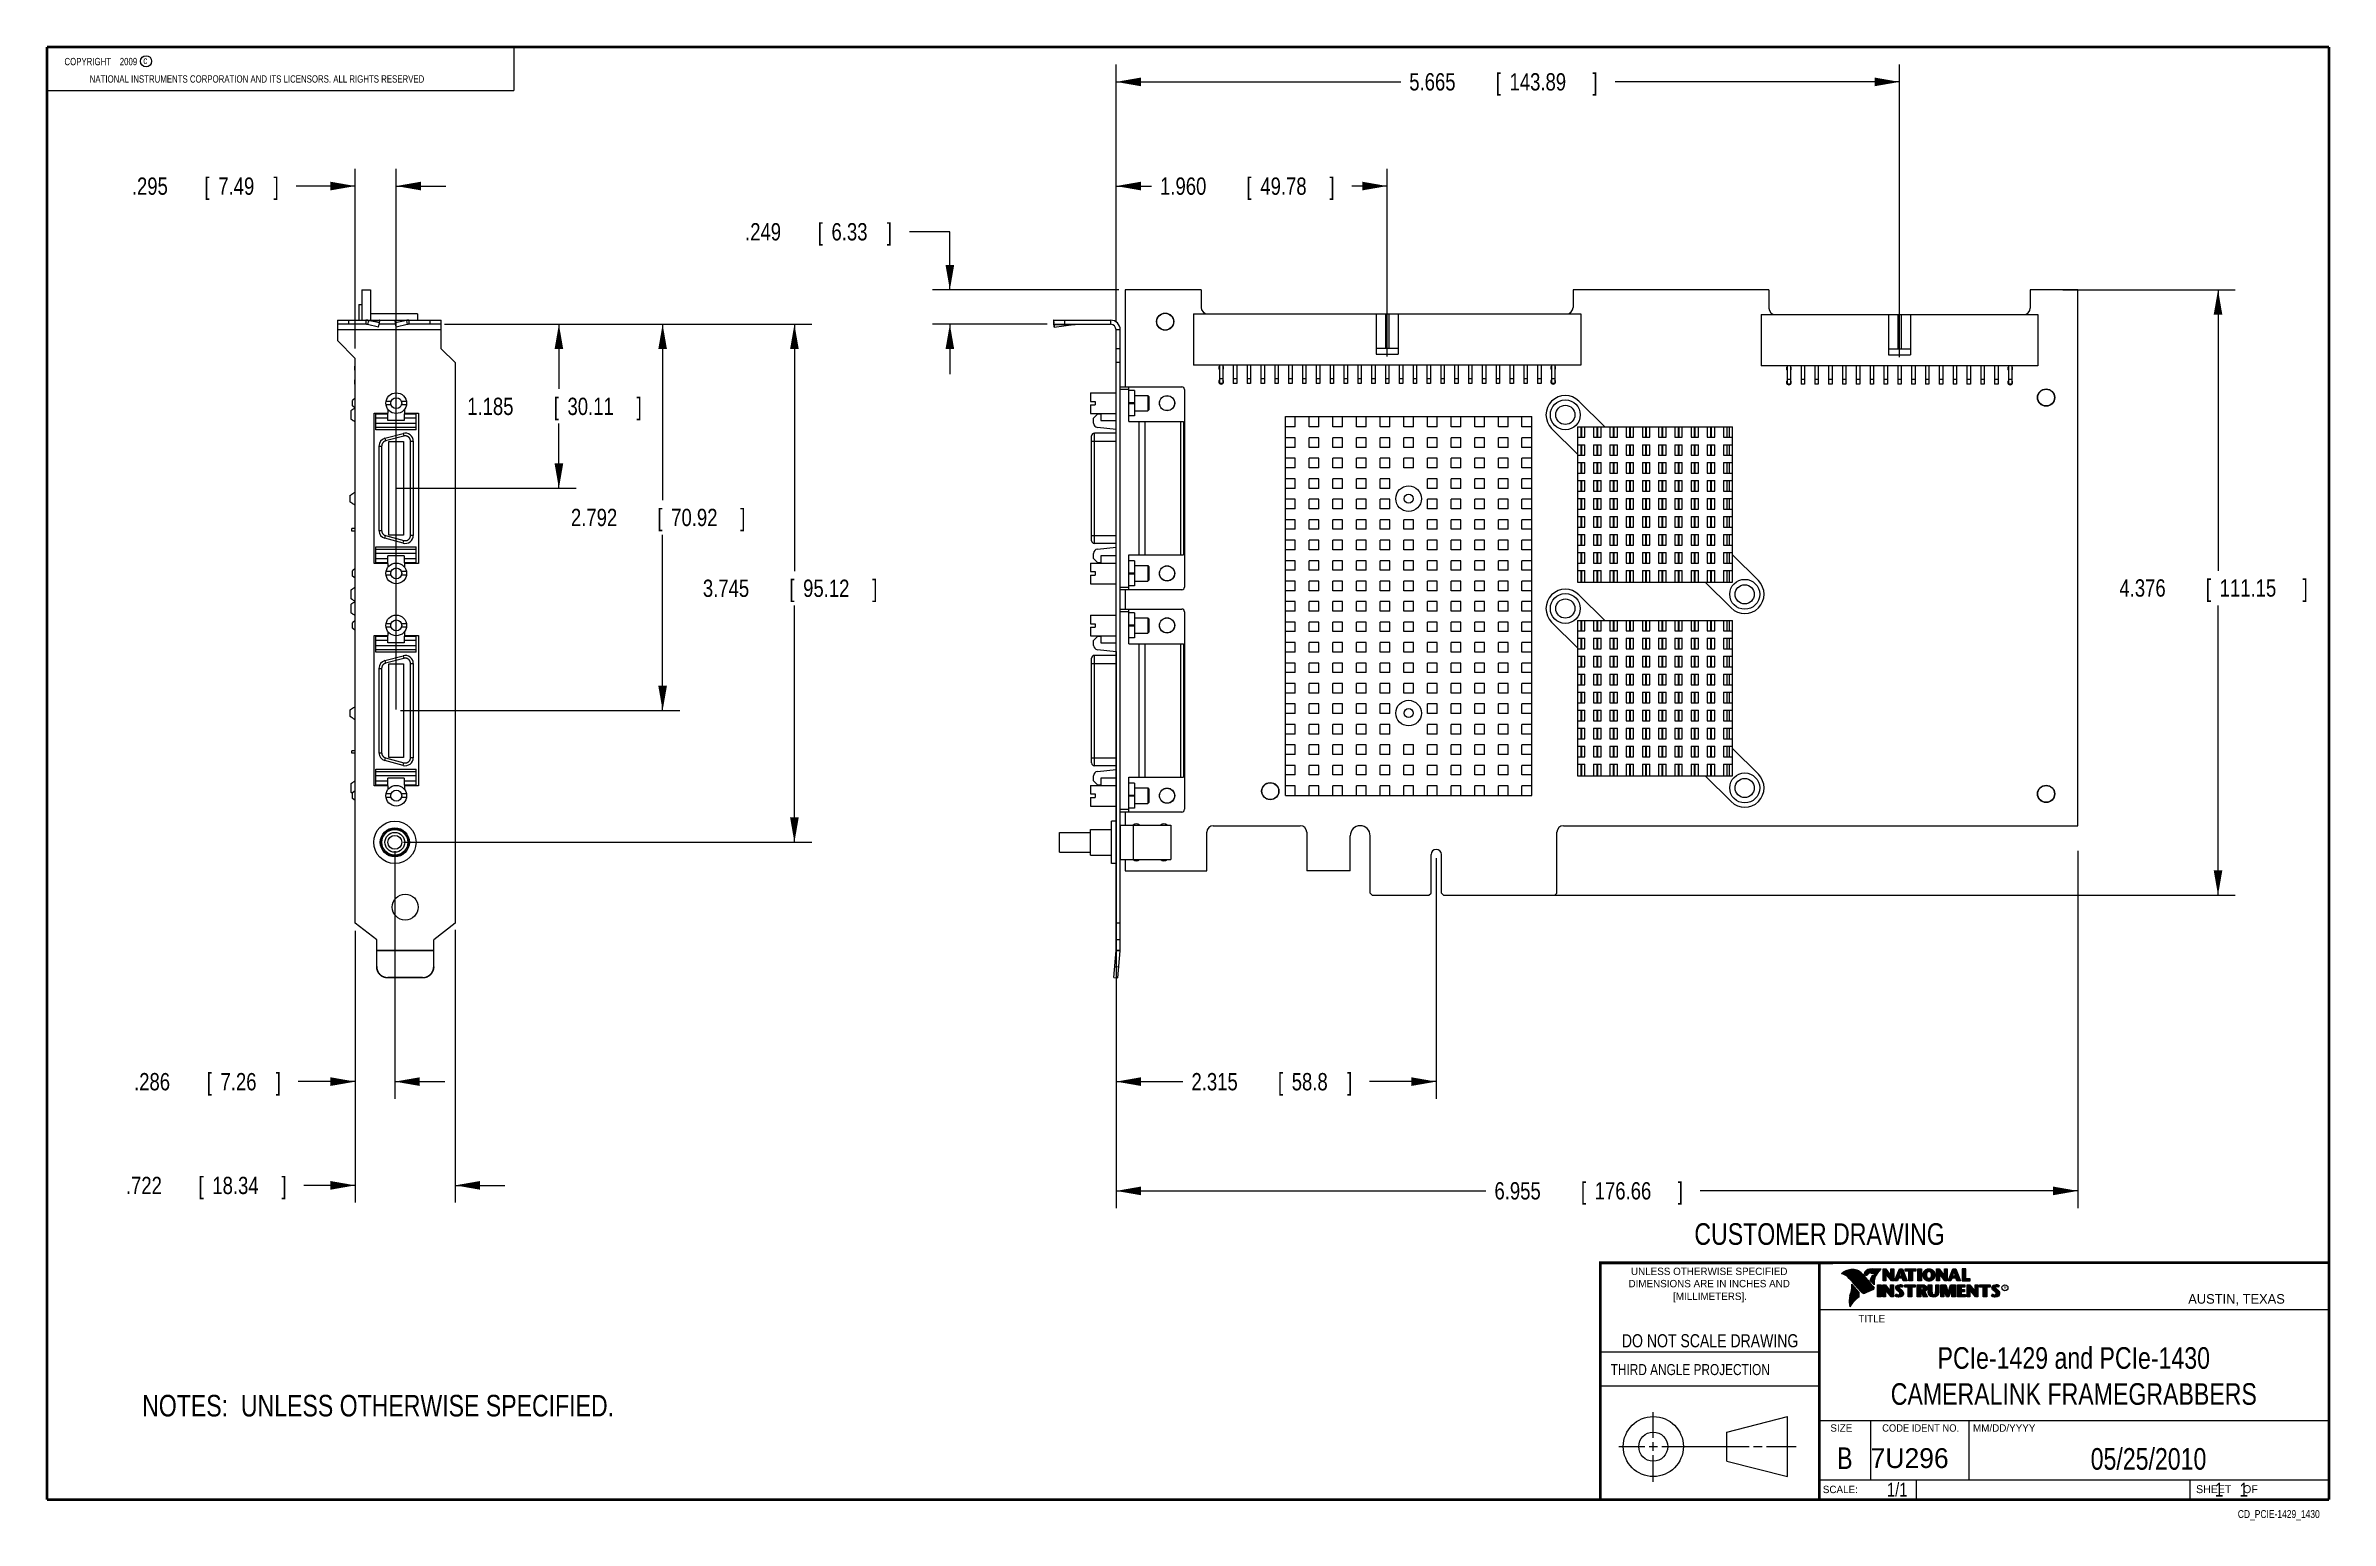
# Model space of a CAD drawing. Header units: inches. Extents: x 0.2 to 16.8, y 0.1 to 10.8.
import ezdxf
from ezdxf.enums import TextEntityAlignment as Align

# ---------------------------------------------------------------- set-up
doc = ezdxf.new("R2010")
doc.units = ezdxf.units.IN
doc.header["$LTSCALE"] = 0.935
doc.header["$MEASUREMENT"] = 0
doc.layers.get('0').update_dxf_attribs({"linetype": 'CONTINUOUS'})
doc.layers.add('DETAIL', color=7, linetype='CONTINUOUS')
doc.layers.add('DIMENSIONS', color=7, linetype='CONTINUOUS')
doc.styles.get("Standard").update_dxf_attribs({"font": 'txt', "width": 0.8})
doc.dimstyles.new('DIMSTYLE_1', dxfattribs={"dimtxt": 0.125, "dimasz": 0.18, "dimexe": 0.18, "dimexo": 0.0625, "dimgap": 0.09, "dimtad": 0, "dimtih": 1, "dimtoh": 1, "dimdec": 3, "dimzin": 4, "dimdsep": 46, "dimtxsty": 'STANDARD', "dimblk": '_FILLED', "dimblk1": '_FILLED', "dimblk2": '_FILLED', "dimcen": 0.09, "dimadec": 0, "dimazin": 0, "dimtp": 0.01, "dimtm": 0.01, "dimtfac": 1, "dimtdec": 3, "dimtofl": 0, "dimtmove": 0, "dimatfit": 3, "dimldrblk": '_FILLED', "dimfxl": 1, "dimtolj": 1, "dimtzin": 4, "dimarcsym": 0})

msp = doc.modelspace()

# ---------------------------------------------------------------- texts
at = {"color": 2, "linetype": 'CONTINUOUS', "width": 0.8}
for s, height, p in [('c', 0.053, (0.946, 10.6363)), ('NATIONAL INSTRUMENTS CORPORATION AND ITS LICENSORS. ALL RIGHTS RESERVED', 0.053, (0.5583, 10.5016)), ('THIRD ANGLE PROJECTION', 0.08, (11.5564, 1.1584))]:
    msp.add_text(s, height=height, dxfattribs=at).set_placement(p)
at = {"color": 7, "linetype": 'CONTINUOUS', "width": 0.8}
for s, height, p in [('CUSTOMER DRAWING', 0.15625, (13.0668, 2.1001)), ('DO NOT SCALE DRAWING', 0.095, (12.2754, 1.3592)), ('B', 0.1562, (13.2497, 0.4798))]:
    msp.add_text(s, height=height, dxfattribs=at).set_placement(p, align=Align.CENTER)
at = {"color": 2, "linetype": 'CONTINUOUS'}
for s, p in [('DIMENSIONS ARE IN INCHES AND', (12.2688, 1.7933)), ('UNLESS OTHERWISE SPECIFIED', (12.2688, 1.8819)), ('[MILLIMETERS].', (12.2746, 1.7015))]:
    msp.add_text(s, height=0.053254, dxfattribs=at).set_placement(p, align=Align.CENTER)
for s, height, p in [('R', 0.0217, (14.3971, 1.7782)), ('AUSTIN, TEXAS', 0.069617, (15.7327, 1.6745)), ('TITLE', 0.05325, (13.3474, 1.5397)), ('SIZE', 0.05325, (13.1451, 0.7494)), ('MM/DD/YYYY', 0.05325, (14.1765, 0.7494)), ('SCALE:', 0.05325, (13.0904, 0.3053)), ('SHEET    OF', 0.057262, (15.7892, 0.3052))]:
    msp.add_text(s, height=height, dxfattribs=at).set_placement(p)
at = {"color": 2, "linetype": 'CONTINUOUS', "width": 0.95}
msp.add_text('CODE IDENT NO.', height=0.053254, dxfattribs=at).set_placement((13.7978, 0.7494), align=Align.CENTER)
at = {"color": 7, "linetype": 'CONTINUOUS'}
msp.add_text('7U296', height=0.14316, dxfattribs=at).set_placement((13.4363, 0.4866))
at = {"color": 7, "linetype": 'CONTINUOUS', "width": 0.8}
msp.add_text('1/1', height=0.1, dxfattribs=at).set_placement((13.7025, 0.2805), align=Align.RIGHT)
at = {"color": 2, "linetype": 'CONTINUOUS', "width": 0.8}
msp.add_text('CD_PCIE-1429_1430', height=0.057262, dxfattribs=at).set_placement((16.6837, 0.1254), align=Align.RIGHT)
at = {"color": 2, "linetype": 'CONTINUOUS', "insert": (0.3125, 10.6805), "char_height": 0.053, "width": 0.8904, "attachment_point": 1}
msp.add_mtext('    COPYRIGHT    2009', dxfattribs=at)
at = {"color": 7, "linetype": 'CONTINUOUS'}
for s, insert, char_height, width, attachment_point in [('PCIe-1429 and PCIe-1430\\PCAMERALINK FRAMEGRABBERS', (14.9051, 1.3603), 0.15625, 3, 2), ('05/25/2010 ', (15.4455, 0.6307), 0.15625, 1.375, 2), ('    1    1', (15.8075, 0.3805), 0.1, 0.8, 1)]:
    msp.add_mtext(s, dxfattribs=dict(at, insert=insert, char_height=char_height, width=width, attachment_point=attachment_point))

# ---------------------------------------------------------------- blocks, each defined once
blk = doc.blocks.new('_FILLED')
at = {"color": 0, "linetype": 'BYBLOCK'}
blk.add_solid([(0, 0), (-1, 0.174), (-1, -0.174)], dxfattribs=at)
blk = doc.blocks.new('*D0')
at = {"layer": 'DIMENSIONS', "color": 2, "linetype": 'CONTINUOUS'}
for p, q in [((7.98, 8.777), (7.98, 9.879)), ((7.98, 9.754), (8.235, 9.754)), ((9.94, 9.754), (9.685, 9.754)), ((9.94, 8.522), (9.94, 9.879))]:
    blk.add_line(p, q, dxfattribs=at)
at = {"layer": 'DIMENSIONS', "color": 2, "linetype": 'CONTINUOUS', "xscale": 0.18, "yscale": 0.18, "zscale": 0.18, "rotation": 180}
blk.add_blockref('_FILLED', (7.98, 9.754), dxfattribs=at)
at = {"layer": 'DIMENSIONS', "color": 2, "linetype": 'CONTINUOUS', "xscale": 0.18, "yscale": 0.18, "zscale": 0.18}
blk.add_blockref('_FILLED', (9.94, 9.754), dxfattribs=at)
at = {"layer": 'DIMENSIONS', "color": 2, "linetype": 'CONTINUOUS', "width": 0.8}
for s, p in [('1.960', (8.298, 9.691)), ('[', (8.923, 9.691)), ('49.78', (9.023, 9.691)), (']', (9.523, 9.691))]:
    blk.add_text(s, height=0.125, dxfattribs=at).set_placement(p)
blk = doc.blocks.new('*D1')
at = {"layer": 'DIMENSIONS', "color": 2, "linetype": 'CONTINUOUS'}
for p, q in [((7.98, 8.777), (7.98, 10.632)), ((13.645, 8.517), (13.645, 10.632)), ((7.98, 10.507), (10.038, 10.507)), ((13.645, 10.507), (11.588, 10.507))]:
    blk.add_line(p, q, dxfattribs=at)
at = {"layer": 'DIMENSIONS', "color": 2, "linetype": 'CONTINUOUS', "xscale": 0.18, "yscale": 0.18, "zscale": 0.18, "rotation": 180}
blk.add_blockref('_FILLED', (7.98, 10.507), dxfattribs=at)
at = {"layer": 'DIMENSIONS', "color": 2, "linetype": 'CONTINUOUS', "xscale": 0.18, "yscale": 0.18, "zscale": 0.18}
blk.add_blockref('_FILLED', (13.645, 10.507), dxfattribs=at)
at = {"layer": 'DIMENSIONS', "color": 2, "linetype": 'CONTINUOUS', "width": 0.8}
for s, p in [('[', (10.725, 10.445)), (']', (11.425, 10.445)), ('5.665', (10.1, 10.445)), ('143.89', (10.825, 10.445))]:
    blk.add_text(s, height=0.125, dxfattribs=at).set_placement(p)
blk = doc.blocks.new('*D2')
at = {"layer": 'DIMENSIONS', "color": 2, "linetype": 'CONTINUOUS'}
for p, q in [((7.98, 6.389), (7.98, 3.155)), ((10.295, 4.896), (10.295, 3.155)), ((7.98, 3.28), (8.463, 3.28)), ((10.295, 3.28), (9.813, 3.28))]:
    blk.add_line(p, q, dxfattribs=at)
at = {"layer": 'DIMENSIONS', "color": 2, "linetype": 'CONTINUOUS', "xscale": 0.18, "yscale": 0.18, "zscale": 0.18, "rotation": 180}
blk.add_blockref('_FILLED', (7.98, 3.28), dxfattribs=at)
at = {"layer": 'DIMENSIONS', "color": 2, "linetype": 'CONTINUOUS', "xscale": 0.18, "yscale": 0.18, "zscale": 0.18}
blk.add_blockref('_FILLED', (10.295, 3.28), dxfattribs=at)
at = {"layer": 'DIMENSIONS', "color": 2, "linetype": 'CONTINUOUS', "width": 0.8}
for s, p in [('2.315', (8.525, 3.217)), ('[', (9.15, 3.217)), ('58.8', (9.25, 3.217)), (']', (9.65, 3.217))]:
    blk.add_text(s, height=0.125, dxfattribs=at).set_placement(p)
blk = doc.blocks.new('*D3')
at = {"layer": 'DIMENSIONS', "color": 2, "linetype": 'CONTINUOUS'}
for p, q in [((7.98, 6.389), (7.98, 2.365)), ((14.935, 4.949), (14.935, 2.365)), ((7.98, 2.49), (10.654, 2.49)), ((14.935, 2.49), (12.204, 2.49))]:
    blk.add_line(p, q, dxfattribs=at)
at = {"layer": 'DIMENSIONS', "color": 2, "linetype": 'CONTINUOUS', "xscale": 0.18, "yscale": 0.18, "zscale": 0.18, "rotation": 180}
blk.add_blockref('_FILLED', (7.98, 2.49), dxfattribs=at)
at = {"layer": 'DIMENSIONS', "color": 2, "linetype": 'CONTINUOUS', "xscale": 0.18, "yscale": 0.18, "zscale": 0.18}
blk.add_blockref('_FILLED', (14.935, 2.49), dxfattribs=at)
at = {"layer": 'DIMENSIONS', "color": 2, "linetype": 'CONTINUOUS', "width": 0.8}
for s, p in [('6.955', (10.716, 2.428)), ('[', (11.341, 2.428)), ('176.66', (11.441, 2.428)), (']', (12.041, 2.428))]:
    blk.add_text(s, height=0.125, dxfattribs=at).set_placement(p)
blk = doc.blocks.new('*D4')
at = {"layer": 'DIMENSIONS', "color": 2, "linetype": 'CONTINUOUS'}
for p, q in [((6.778, 9.423), (6.485, 9.423)), ((6.778, 9.004), (6.778, 9.423)), ((7.999, 9.004), (6.653, 9.004)), ((7.482, 8.755), (6.653, 8.755)), ((6.778, 8.755), (6.778, 8.395))]:
    blk.add_line(p, q, dxfattribs=at)
at = {"layer": 'DIMENSIONS', "color": 2, "linetype": 'CONTINUOUS', "xscale": 0.18, "yscale": 0.18, "zscale": 0.18}
for p, rotation in [((6.778, 9.004), 270), ((6.778, 8.755), 90)]:
    blk.add_blockref('_FILLED', p, dxfattribs=dict(at, rotation=rotation))
at = {"layer": 'DIMENSIONS', "color": 2, "linetype": 'CONTINUOUS', "width": 0.8}
for s, p in [('.249', (5.297, 9.361)), ('[', (5.822, 9.361)), ('6.33', (5.922, 9.361)), (']', (6.322, 9.361))]:
    blk.add_text(s, height=0.125, dxfattribs=at).set_placement(p)
blk = doc.blocks.new('*D5')
at = {"layer": 'DIMENSIONS', "color": 2, "linetype": 'CONTINUOUS'}
for p, q in [((14.825, 9.004), (16.073, 9.004)), ((15.948, 9.004), (15.948, 6.973)), ((15.948, 4.628), (15.948, 6.723)), ((10.812, 4.628), (16.073, 4.628))]:
    blk.add_line(p, q, dxfattribs=at)
at = {"layer": 'DIMENSIONS', "color": 2, "linetype": 'CONTINUOUS', "xscale": 0.18, "yscale": 0.18, "zscale": 0.18}
for p, rotation in [((15.948, 9.004), 90), ((15.948, 4.628), 270)]:
    blk.add_blockref('_FILLED', p, dxfattribs=dict(at, rotation=rotation))
at = {"layer": 'DIMENSIONS', "color": 2, "linetype": 'CONTINUOUS', "width": 0.8}
for s, p in [('4.376', (15.235, 6.786)), ('[', (15.86, 6.786)), ('111.15', (15.96, 6.786)), (']', (16.56, 6.786))]:
    blk.add_text(s, height=0.125, dxfattribs=at).set_placement(p)
blk = doc.blocks.new('*D6')
at = {"layer": 'DIMENSIONS', "color": 2, "linetype": 'CONTINUOUS'}
for p, q in [((3.123, 8.755), (4.076, 8.755)), ((3.951, 8.755), (3.951, 8.287)), ((3.951, 7.569), (3.951, 8.037)), ((2.777, 7.569), (4.076, 7.569))]:
    blk.add_line(p, q, dxfattribs=at)
at = {"layer": 'DIMENSIONS', "color": 2, "linetype": 'CONTINUOUS', "xscale": 0.18, "yscale": 0.18, "zscale": 0.18}
for p, rotation in [((3.951, 8.755), 90), ((3.951, 7.569), 270)]:
    blk.add_blockref('_FILLED', p, dxfattribs=dict(at, rotation=rotation))
at = {"layer": 'DIMENSIONS', "color": 2, "linetype": 'CONTINUOUS', "width": 0.8}
for s, p in [('1.185', (3.288, 8.099)), ('[', (3.913, 8.099)), ('30.11', (4.013, 8.099)), (']', (4.513, 8.099))]:
    blk.add_text(s, height=0.125, dxfattribs=at).set_placement(p)
blk = doc.blocks.new('*D7')
at = {"layer": 'DIMENSIONS', "color": 2, "linetype": 'CONTINUOUS'}
for p, q in [((3.163, 8.755), (4.826, 8.755)), ((4.701, 8.755), (4.701, 7.483)), ((4.701, 5.962), (4.701, 7.233)), ((2.806, 5.962), (4.826, 5.962))]:
    blk.add_line(p, q, dxfattribs=at)
at = {"layer": 'DIMENSIONS', "color": 2, "linetype": 'CONTINUOUS', "xscale": 0.18, "yscale": 0.18, "zscale": 0.18}
for p, rotation in [((4.701, 8.755), 90), ((4.701, 5.962), 270)]:
    blk.add_blockref('_FILLED', p, dxfattribs=dict(at, rotation=rotation))
at = {"layer": 'DIMENSIONS', "color": 2, "linetype": 'CONTINUOUS', "width": 0.8}
for s, p in [('2.792', (4.038, 7.296)), ('[', (4.663, 7.296)), ('70.92', (4.763, 7.296)), (']', (5.263, 7.296))]:
    blk.add_text(s, height=0.125, dxfattribs=at).set_placement(p)
blk = doc.blocks.new('*D8')
at = {"layer": 'DIMENSIONS', "color": 2, "linetype": 'CONTINUOUS'}
for p, q in [((2.479, 4.369), (2.479, 2.405)), ((3.201, 4.378), (3.201, 2.405)), ((2.479, 2.53), (2.107, 2.53)), ((3.201, 2.53), (3.561, 2.53))]:
    blk.add_line(p, q, dxfattribs=at)
at = {"layer": 'DIMENSIONS', "color": 2, "linetype": 'CONTINUOUS', "xscale": 0.18, "yscale": 0.18, "zscale": 0.18}
blk.add_blockref('_FILLED', (2.479, 2.53), dxfattribs=at)
at = {"layer": 'DIMENSIONS', "color": 2, "linetype": 'CONTINUOUS', "xscale": 0.18, "yscale": 0.18, "zscale": 0.18, "rotation": 180}
blk.add_blockref('_FILLED', (3.201, 2.53), dxfattribs=at)
at = {"layer": 'DIMENSIONS', "color": 2, "linetype": 'CONTINUOUS', "width": 0.8}
for s, p in [('.722', (0.82, 2.467)), ('[', (1.345, 2.467)), ('18.34', (1.445, 2.467)), (']', (1.945, 2.467))]:
    blk.add_text(s, height=0.125, dxfattribs=at).set_placement(p)
blk = doc.blocks.new('*D9')
at = {"layer": 'DIMENSIONS', "color": 2, "linetype": 'CONTINUOUS'}
for p, q in [((2.479, 9.754), (2.05, 9.754)), ((2.479, 8.579), (2.479, 9.879)), ((2.774, 5.97), (2.774, 9.879)), ((2.774, 9.754), (3.134, 9.754))]:
    blk.add_line(p, q, dxfattribs=at)
at = {"layer": 'DIMENSIONS', "color": 2, "linetype": 'CONTINUOUS', "xscale": 0.18, "yscale": 0.18, "zscale": 0.18}
blk.add_blockref('_FILLED', (2.479, 9.754), dxfattribs=at)
at = {"layer": 'DIMENSIONS', "color": 2, "linetype": 'CONTINUOUS', "xscale": 0.18, "yscale": 0.18, "zscale": 0.18, "rotation": 180}
blk.add_blockref('_FILLED', (2.774, 9.754), dxfattribs=at)
at = {"layer": 'DIMENSIONS', "color": 2, "linetype": 'CONTINUOUS', "width": 0.8}
for s, p in [('.295', (0.863, 9.691)), ('[', (1.388, 9.691)), ('7.49', (1.488, 9.691)), (']', (1.888, 9.691))]:
    blk.add_text(s, height=0.125, dxfattribs=at).set_placement(p)
blk = doc.blocks.new('*D10')
at = {"layer": 'DIMENSIONS', "color": 2, "linetype": 'CONTINUOUS'}
for p, q in [((3.163, 8.755), (5.779, 8.755)), ((5.654, 8.755), (5.654, 6.971)), ((5.654, 5.01), (5.654, 6.721)), ((2.827, 5.01), (5.779, 5.01))]:
    blk.add_line(p, q, dxfattribs=at)
at = {"layer": 'DIMENSIONS', "color": 2, "linetype": 'CONTINUOUS', "xscale": 0.18, "yscale": 0.18, "zscale": 0.18}
for p, rotation in [((5.654, 8.755), 90), ((5.654, 5.01), 270)]:
    blk.add_blockref('_FILLED', p, dxfattribs=dict(at, rotation=rotation))
at = {"layer": 'DIMENSIONS', "color": 2, "linetype": 'CONTINUOUS', "width": 0.8}
for s, p in [('3.745', (4.992, 6.784)), ('[', (5.617, 6.784)), ('95.12', (5.717, 6.784)), (']', (6.217, 6.784))]:
    blk.add_text(s, height=0.125, dxfattribs=at).set_placement(p)
blk = doc.blocks.new('*D11')
at = {"layer": 'DIMENSIONS', "color": 2, "linetype": 'CONTINUOUS'}
for p, q in [((2.765, 4.947), (2.765, 3.155)), ((2.479, 4.363), (2.479, 3.155)), ((2.479, 3.28), (2.066, 3.28)), ((2.765, 3.28), (3.125, 3.28))]:
    blk.add_line(p, q, dxfattribs=at)
at = {"layer": 'DIMENSIONS', "color": 2, "linetype": 'CONTINUOUS', "xscale": 0.18, "yscale": 0.18, "zscale": 0.18}
blk.add_blockref('_FILLED', (2.479, 3.28), dxfattribs=at)
at = {"layer": 'DIMENSIONS', "color": 2, "linetype": 'CONTINUOUS', "xscale": 0.18, "yscale": 0.18, "zscale": 0.18, "rotation": 180}
blk.add_blockref('_FILLED', (2.765, 3.28), dxfattribs=at)
at = {"layer": 'DIMENSIONS', "color": 2, "linetype": 'CONTINUOUS', "width": 0.8}
for s, p in [('.286', (0.879, 3.217)), ('[', (1.404, 3.217)), ('7.26', (1.504, 3.217)), (']', (1.904, 3.217))]:
    blk.add_text(s, height=0.125, dxfattribs=at).set_placement(p)
blk = doc.blocks.new('NOTES_HEADER_BL0', base_point=(3.1215, 0.9375))
at = {"layer": 'DETAIL', "color": 2, "linetype": 'CONTINUOUS', "width": 0.8}
blk.add_text('NOTES:  UNLESS OTHERWISE SPECIFIED.', height=0.156, dxfattribs=at).set_placement((0.9375, 0.8595))

# ---------------------------------------------------------------- dimensions: what is measured, and where the dimension line sits
at = {"layer": 'DIMENSIONS', "color": 2, "linetype": 'CONTINUOUS'}
for base, p1, p2, picture, middle in [((13.6451, 10.507), (7.9801, 8.7771), (13.6451, 8.5173), '*D1', (10.8126, 10.507)), ((2.7737, 9.7538), (2.4787, 8.5785), (2.7737, 5.9702), '*D9', (1.4251, 9.7538)), ((9.9401, 9.7538), (7.9801, 8.7771), (9.9401, 8.5223), '*D0', (8.9601, 9.7538)), ((10.2951, 3.2796), (7.9801, 6.3892), (10.2951, 4.8963), '*D2', (9.1376, 3.2796)), ((14.9351, 2.4905), (7.9801, 6.3892), (14.9351, 4.9489), '*D3', (11.4289, 2.4905)), ((2.7647, 3.2796), (2.4787, 4.3632), (2.7647, 4.9473), '*D11', (1.4414, 3.2796)), ((3.2007, 2.5296), (2.4787, 4.3687), (3.2007, 4.3781), '*D8', (1.4324, 2.5296))]:
    dim = msp.add_linear_dim(base=base, p1=p1, p2=p2, dimstyle='DIMSTYLE_1', dxfattribs=at)
    dim.commit()
    dim.dimension.update_dxf_attribs({"geometry": picture, "text_midpoint": middle, "dimtype": 160})
for base, p1, p2, angle, picture, middle in [((6.7775, 9.0038), (7.4816, 8.7546), (7.9988, 9.0038), 90, '*D4', (5.8598, 9.4234)), ((15.9478, 4.6278), (14.8251, 9.0038), (10.8124, 4.6278), 270, '*D5', (15.9478, 6.8484)), ((3.9507, 7.5693), (3.1232, 8.7546), (2.7769, 7.5693), 270, '*D6', (3.9507, 8.1619)), ((4.7007, 5.9623), (3.1632, 8.7546), (2.8059, 5.9623), 270, '*D7', (4.7007, 7.3585)), ((5.6544, 8.7546), (2.8272, 5.0098), (3.1632, 8.7546), 90, '*D10', (5.6544, 6.8463))]:
    dim = msp.add_linear_dim(base=base, p1=p1, p2=p2, angle=angle, dimstyle='DIMSTYLE_1', dxfattribs=at)
    dim.commit()
    dim.dimension.update_dxf_attribs({"geometry": picture, "text_midpoint": middle, "dimtype": 160})

# ---------------------------------------------------------------- linework, layer by layer
at = {"color": 2, "linetype": 'CONTINUOUS'}
for p, q in [((0.25, 10.7586), (3.625, 10.7586)), ((0.25, 10.7586), (0.25, 10.4456)), ((3.625, 10.7586), (3.625, 10.4456)), ((0.25, 10.4456), (3.625, 10.4456)), ((13.0652, 1.9695), (16.745, 1.9695)), ((13.0652, 1.9695), (13.0652, 0.2605)), ((13.2311, 1.8934), (13.2311, 1.8949)), ((13.2347, 1.8921), (13.2347, 1.8972)), ((13.2382, 1.8907), (13.2382, 1.8994)), ((13.2418, 1.8892), (13.2418, 1.9015)), ((13.2453, 1.8876), (13.2453, 1.9035)), ((13.2489, 1.8858), (13.2489, 1.9054)), ((13.2524, 1.8839), (13.2524, 1.9069)), ((13.256, 1.8818), (13.256, 1.9084)), ((13.2596, 1.8796), (13.2596, 1.9098)), ((13.2631, 1.8772), (13.2631, 1.9111)), ((13.2667, 1.8747), (13.2667, 1.9124)), ((13.2702, 1.872), (13.2702, 1.9135)), ((13.2738, 1.869), (13.2738, 1.9146)), ((13.2773, 1.8658), (13.2773, 1.9155)), ((13.2809, 1.8624), (13.2809, 1.9164)), ((13.2844, 1.8587), (13.2844, 1.9173)), ((13.288, 1.8549), (13.288, 1.9181)), ((13.2915, 1.851), (13.2915, 1.9188)), ((13.2951, 1.8471), (13.2951, 1.9194)), ((13.2987, 1.8431), (13.2987, 1.9198)), ((13.3022, 1.8391), (13.3022, 1.92)), ((13.3058, 1.8351), (13.3058, 1.9201)), ((13.3093, 1.8311), (13.3093, 1.9201)), ((13.3129, 1.827), (13.3129, 1.9199)), ((13.3164, 1.8229), (13.3164, 1.9196)), ((13.32, 1.8188), (13.32, 1.9192)), ((13.3235, 1.8146), (13.3235, 1.9186)), ((13.3271, 1.8104), (13.3271, 1.9179)), ((13.3306, 1.8062), (13.3306, 1.9172)), ((13.3342, 1.802), (13.3342, 1.9163)), ((13.3378, 1.7978), (13.3378, 1.9151)), ((13.3413, 1.7937), (13.3413, 1.9138)), ((13.3449, 1.7897), (13.3449, 1.9122)), ((13.3484, 1.7856), (13.3484, 1.9103)), ((13.352, 1.7817), (13.352, 1.9081)), ((13.3555, 1.7778), (13.3555, 1.9055)), ((13.3591, 1.7739), (13.3591, 1.9026)), ((13.3626, 1.7701), (13.3626, 1.8991)), ((13.3662, 1.7663), (13.3662, 1.8952)), ((13.3697, 1.7625), (13.3697, 1.8915)), ((13.3733, 1.7588), (13.3733, 1.8878)), ((13.3769, 1.7556), (13.3769, 1.8841)), ((13.3804, 1.7529), (13.3804, 1.8803)), ((13.384, 1.7512), (13.384, 1.8766)), ((13.3875, 1.7509), (13.3875, 1.8728)), ((13.4022, 1.878), (13.3901, 1.8922)), ((13.3911, 1.7518), (13.3911, 1.8691)), ((13.4029, 1.881), (13.3927, 1.893)), ((13.3946, 1.8908), (13.3946, 1.8999)), ((13.3946, 1.7533), (13.3946, 1.8653)), ((13.3982, 1.8866), (13.3982, 1.9062)), ((13.3982, 1.7548), (13.3982, 1.8615)), ((13.4017, 1.8824), (13.4017, 1.9101)), ((13.4017, 1.7563), (13.4017, 1.8574)), ((13.4053, 1.8823), (13.4053, 1.9129)), ((13.4053, 1.7578), (13.4053, 1.8531)), ((13.4088, 1.8844), (13.4088, 1.915)), ((13.4088, 1.7593), (13.4088, 1.8488)), ((13.4124, 1.887), (13.4124, 1.9167)), ((13.4124, 1.7609), (13.4124, 1.8445)), ((13.4159, 1.89), (13.4159, 1.9182)), ((13.4159, 1.7625), (13.4159, 1.8402)), ((13.4195, 1.8937), (13.4195, 1.9193)), ((13.4195, 1.7641), (13.4195, 1.8359)), ((13.4231, 1.8964), (13.4231, 1.9203)), ((13.4231, 1.7657), (13.4231, 1.8316)), ((13.4266, 1.8982), (13.4266, 1.9209)), ((13.4266, 1.7674), (13.4266, 1.8273)), ((13.4302, 1.8995), (13.4302, 1.9214)), ((13.4302, 1.7691), (13.4302, 1.823)), ((13.4414, 1.8328), (13.4319, 1.8437)), ((13.4337, 1.8997), (13.4337, 1.922)), ((13.4337, 1.7708), (13.4337, 1.8187)), ((13.4433, 1.8344), (13.4349, 1.844)), ((13.4373, 1.8991), (13.4373, 1.9224)), ((13.4373, 1.8413), (13.4373, 1.8491)), ((13.4408, 1.898), (13.4408, 1.9228)), ((13.4408, 1.8372), (13.4408, 1.8572)), ((13.4444, 1.8972), (13.4444, 1.9231)), ((13.4444, 1.8331), (13.4444, 1.8665)), ((13.4479, 1.8969), (13.4479, 1.9234)), ((13.4479, 1.8288), (13.4479, 1.873)), ((13.4515, 1.8966), (13.4515, 1.9236)), ((13.4515, 1.8247), (13.4515, 1.8764)), ((13.4529, 1.9261), (13.5132, 1.9271)), ((13.453, 1.9236), (13.5067, 1.9245)), ((13.455, 1.8965), (13.455, 1.9237)), ((13.455, 1.8207), (13.455, 1.878)), ((13.4586, 1.8964), (13.4586, 1.9237)), ((13.4586, 1.8303), (13.4586, 1.879)), ((13.4622, 1.8957), (13.4622, 1.9238)), ((13.4622, 1.8535), (13.4622, 1.8795)), ((13.4657, 1.8935), (13.4657, 1.9238)), ((13.4657, 1.8636), (13.4657, 1.8798)), ((13.4693, 1.872), (13.4693, 1.9239)), ((13.4728, 1.8794), (13.4728, 1.9239)), ((13.4764, 1.8859), (13.4764, 1.924)), ((13.4799, 1.8919), (13.4799, 1.924)), ((13.4835, 1.8973), (13.4835, 1.9241)), ((13.487, 1.9023), (13.487, 1.9242)), ((13.4906, 1.9069), (13.4906, 1.9242)), ((13.4941, 1.9112), (13.4941, 1.9243)), ((13.4977, 1.9153), (13.4977, 1.9243)), ((13.5013, 1.9191), (13.5013, 1.9244)), ((13.5261, 1.9263), (13.5451, 1.9263)), ((13.5261, 1.839), (13.5261, 1.9263)), ((13.5466, 1.839), (13.5261, 1.839)), ((13.5286, 1.9237), (13.5439, 1.9237)), ((13.5286, 1.8415), (13.5286, 1.9237)), ((13.5441, 1.8415), (13.5286, 1.8415)), ((13.5332, 1.8415), (13.5332, 1.9237)), ((13.5367, 1.8415), (13.5367, 1.9237)), ((13.5402, 1.8415), (13.5402, 1.9237)), ((13.5441, 1.8976), (13.5437, 1.9237)), ((13.5439, 1.9237), (13.5854, 1.869)), ((13.5873, 1.8415), (13.5441, 1.8976)), ((13.5441, 1.8976), (13.5441, 1.8415)), ((13.5451, 1.9263), (13.5829, 1.8765)), ((13.586, 1.839), (13.5466, 1.8902)), ((13.5466, 1.8902), (13.5466, 1.839)), ((13.5471, 1.8936), (13.5471, 1.9194)), ((13.5506, 1.8891), (13.5506, 1.9149)), ((13.5541, 1.8846), (13.5541, 1.9103)), ((13.5576, 1.8801), (13.5576, 1.9057)), ((13.561, 1.8756), (13.561, 1.9011)), ((13.5645, 1.8711), (13.5645, 1.8965)), ((13.568, 1.8665), (13.568, 1.8919)), ((13.5715, 1.862), (13.5715, 1.8874)), ((13.575, 1.8575), (13.575, 1.8828)), ((13.5784, 1.853), (13.5784, 1.8782)), ((13.5819, 1.8485), (13.5819, 1.8736)), ((13.5829, 1.9263), (13.6036, 1.9263)), ((13.5829, 1.8765), (13.5829, 1.9263)), ((13.5854, 1.9237), (13.6011, 1.9237)), ((13.5854, 1.869), (13.5854, 1.9237)), ((13.5854, 1.844), (13.5854, 1.869)), ((13.6036, 1.839), (13.586, 1.839)), ((13.6011, 1.8415), (13.5873, 1.8415)), ((13.5889, 1.8415), (13.5889, 1.9237)), ((13.5923, 1.8415), (13.5923, 1.9237)), ((13.5958, 1.8415), (13.5958, 1.9237)), ((13.5993, 1.8415), (13.5993, 1.9237)), ((13.6011, 1.9237), (13.6011, 1.8415)), ((13.6036, 1.9263), (13.6036, 1.839)), ((13.6088, 1.839), (13.6444, 1.9262)), ((13.6294, 1.839), (13.6088, 1.839)), ((13.6125, 1.8415), (13.6461, 1.9237)), ((13.6277, 1.8415), (13.6125, 1.8415)), ((13.6167, 1.8415), (13.6167, 1.8516)), ((13.6201, 1.8415), (13.6201, 1.8601)), ((13.6236, 1.8415), (13.6236, 1.8686)), ((13.6271, 1.8415), (13.6271, 1.8771)), ((13.6361, 1.8623), (13.6277, 1.8415)), ((13.6378, 1.8598), (13.6294, 1.839)), ((13.6306, 1.8486), (13.6306, 1.8857)), ((13.634, 1.8573), (13.634, 1.8942)), ((13.6665, 1.8623), (13.6361, 1.8623)), ((13.6375, 1.8623), (13.6375, 1.9027)), ((13.6647, 1.8598), (13.6378, 1.8598)), ((13.6388, 1.8711), (13.65, 1.9073)), ((13.6639, 1.8711), (13.6388, 1.8711)), ((13.641, 1.8781), (13.641, 1.9112)), ((13.641, 1.8623), (13.641, 1.8711)), ((13.6423, 1.8736), (13.6519, 1.9048)), ((13.6606, 1.8736), (13.6423, 1.8736)), ((13.6444, 1.9262), (13.6664, 1.9262)), ((13.6445, 1.8893), (13.6445, 1.9197)), ((13.6445, 1.8623), (13.6445, 1.8711)), ((13.6461, 1.9237), (13.6647, 1.9237)), ((13.6479, 1.9006), (13.6479, 1.9237)), ((13.6479, 1.8623), (13.6479, 1.8711)), ((13.65, 1.9073), (13.6541, 1.9073)), ((13.6514, 1.9073), (13.6514, 1.9237)), ((13.6514, 1.8623), (13.6514, 1.8711)), ((13.6519, 1.9048), (13.6521, 1.9048)), ((13.6521, 1.9048), (13.6606, 1.8736)), ((13.6541, 1.9073), (13.6639, 1.8711)), ((13.6549, 1.9043), (13.6549, 1.9237)), ((13.6549, 1.8623), (13.6549, 1.8711)), ((13.6584, 1.8915), (13.6584, 1.9237)), ((13.6584, 1.8623), (13.6584, 1.8711)), ((13.6618, 1.8787), (13.6618, 1.9237)), ((13.6618, 1.8623), (13.6618, 1.8711)), ((13.6647, 1.9237), (13.6959, 1.8415)), ((13.6717, 1.839), (13.6647, 1.8598)), ((13.6653, 1.8623), (13.6653, 1.922)), ((13.6664, 1.9262), (13.6995, 1.839)), ((13.6735, 1.8415), (13.6665, 1.8623)), ((13.6688, 1.8555), (13.6688, 1.9128)), ((13.6995, 1.839), (13.6717, 1.839)), ((13.6723, 1.8452), (13.6723, 1.9037)), ((13.6959, 1.8415), (13.6735, 1.8415)), ((13.6757, 1.8415), (13.6757, 1.8945)), ((13.6792, 1.8415), (13.6792, 1.8854)), ((13.6827, 1.8415), (13.6827, 1.8762)), ((13.6862, 1.8415), (13.6862, 1.8671)), ((13.6866, 1.9262), (13.7634, 1.9262)), ((13.6866, 1.9099), (13.6866, 1.9262)), ((13.7118, 1.9099), (13.6866, 1.9099)), ((13.6891, 1.9237), (13.7609, 1.9237)), ((13.6891, 1.9125), (13.6891, 1.9237)), ((13.7143, 1.9125), (13.6891, 1.9125)), ((13.6896, 1.8415), (13.6896, 1.8579)), ((13.6931, 1.9125), (13.6931, 1.9237)), ((13.6931, 1.8415), (13.6931, 1.8488)), ((13.6966, 1.9125), (13.6966, 1.9237)), ((13.7001, 1.9125), (13.7001, 1.9237)), ((13.7035, 1.9125), (13.7035, 1.9237)), ((13.707, 1.9125), (13.707, 1.9237)), ((13.7105, 1.9125), (13.7105, 1.9237)), ((13.7118, 1.839), (13.7118, 1.9099)), ((13.7382, 1.839), (13.7118, 1.839)), ((13.7143, 1.9125), (13.714, 1.9237)), ((13.7143, 1.8415), (13.7143, 1.9125)), ((13.7357, 1.8415), (13.7143, 1.8415)), ((13.7174, 1.8415), (13.7174, 1.9237)), ((13.7209, 1.8415), (13.7209, 1.9237)), ((13.7244, 1.8415), (13.7244, 1.9237)), ((13.7279, 1.8415), (13.7279, 1.9237)), ((13.7313, 1.8415), (13.7313, 1.9237)), ((13.7357, 1.9125), (13.7348, 1.9237)), ((13.7609, 1.9125), (13.7357, 1.9125)), ((13.7357, 1.9125), (13.7357, 1.8415)), ((13.7634, 1.9099), (13.7382, 1.9099)), ((13.7382, 1.9099), (13.7382, 1.839)), ((13.7383, 1.9125), (13.7383, 1.9237)), ((13.7418, 1.9125), (13.7418, 1.9237)), ((13.7452, 1.9125), (13.7452, 1.9237)), ((13.7487, 1.9125), (13.7487, 1.9237)), ((13.7522, 1.9125), (13.7522, 1.9237)), ((13.7557, 1.9125), (13.7557, 1.9237)), ((13.7591, 1.9125), (13.7591, 1.9237)), ((13.7609, 1.9237), (13.7609, 1.9125)), ((13.7634, 1.9262), (13.7634, 1.9099)), ((13.7768, 1.9262), (13.8031, 1.9262)), ((13.7768, 1.839), (13.7768, 1.9262)), ((13.8031, 1.839), (13.7768, 1.839)), ((13.7794, 1.9237), (13.8006, 1.9237)), ((13.7794, 1.8415), (13.7794, 1.9237)), ((13.8006, 1.8415), (13.7794, 1.8415)), ((13.7835, 1.8415), (13.7835, 1.9237)), ((13.787, 1.8415), (13.787, 1.9237)), ((13.7904, 1.8415), (13.7904, 1.9237)), ((13.7939, 1.8415), (13.7939, 1.9237)), ((13.7974, 1.8415), (13.7974, 1.9237)), ((13.8006, 1.9237), (13.8006, 1.8415)), ((13.8031, 1.9262), (13.8031, 1.839)), ((13.8154, 1.8853), (13.8155, 1.8871)), ((13.8154, 1.8834), (13.8154, 1.8853)), ((13.8154, 1.8816), (13.8154, 1.8834)), ((13.8155, 1.8797), (13.8154, 1.8816)), ((13.8155, 1.8871), (13.8157, 1.8889)), ((13.8157, 1.8779), (13.8155, 1.8797)), ((13.8157, 1.8889), (13.8159, 1.8907)), ((13.8159, 1.876), (13.8157, 1.8779)), ((13.8159, 1.8907), (13.8161, 1.8924)), ((13.8162, 1.8742), (13.8159, 1.876)), ((13.8161, 1.8924), (13.8165, 1.8941)), ((13.8166, 1.8724), (13.8162, 1.8742)), ((13.8165, 1.8941), (13.8169, 1.8958)), ((13.817, 1.8706), (13.8166, 1.8724)), ((13.8169, 1.8958), (13.8174, 1.8975)), ((13.8174, 1.8689), (13.817, 1.8706)), ((13.8174, 1.8975), (13.8179, 1.8991)), ((13.8179, 1.8672), (13.8174, 1.8689)), ((13.8179, 1.8991), (13.8185, 1.9006)), ((13.8179, 1.8852), (13.818, 1.8869)), ((13.8179, 1.8834), (13.8179, 1.8852)), ((13.818, 1.8817), (13.8179, 1.8834)), ((13.8185, 1.8655), (13.8179, 1.8672)), ((13.818, 1.8869), (13.8182, 1.8886)), ((13.8181, 1.8799), (13.818, 1.8817)), ((13.8182, 1.8781), (13.8181, 1.8799)), ((13.8182, 1.8886), (13.8184, 1.8903)), ((13.8184, 1.8764), (13.8182, 1.8781)), ((13.8184, 1.8903), (13.8186, 1.892)), ((13.8187, 1.8746), (13.8184, 1.8764)), ((13.8185, 1.9006), (13.8191, 1.9021)), ((13.8191, 1.8639), (13.8185, 1.8655)), ((13.8186, 1.892), (13.819, 1.8936)), ((13.8191, 1.8729), (13.8187, 1.8746)), ((13.819, 1.8936), (13.8193, 1.8952)), ((13.8191, 1.9021), (13.8198, 1.9036)), ((13.8194, 1.8712), (13.8191, 1.8729)), ((13.8198, 1.8623), (13.8191, 1.8639)), ((13.8193, 1.8952), (13.8198, 1.8967)), ((13.8199, 1.8696), (13.8194, 1.8712)), ((13.8198, 1.9036), (13.8206, 1.9051)), ((13.8198, 1.8967), (13.8203, 1.8982)), ((13.8205, 1.8607), (13.8198, 1.8623)), ((13.8204, 1.8679), (13.8199, 1.8696)), ((13.8203, 1.8982), (13.8208, 1.8997)), ((13.8209, 1.8664), (13.8204, 1.8679)), ((13.8213, 1.8592), (13.8205, 1.8607)), ((13.8206, 1.9051), (13.8214, 1.9065)), ((13.8208, 1.8997), (13.8214, 1.9011)), ((13.8209, 1.8664), (13.8208, 1.8997)), ((13.8215, 1.8648), (13.8209, 1.8664)), ((13.8221, 1.8578), (13.8213, 1.8592)), ((13.8214, 1.9065), (13.8223, 1.9079)), ((13.8214, 1.9011), (13.8221, 1.9025)), ((13.8221, 1.8633), (13.8215, 1.8648)), ((13.8221, 1.9025), (13.8228, 1.9038)), ((13.8228, 1.8619), (13.8221, 1.8633)), ((13.823, 1.8563), (13.8221, 1.8578)), ((13.8223, 1.9079), (13.8232, 1.9092)), ((13.8228, 1.9038), (13.8236, 1.9052)), ((13.8235, 1.8604), (13.8228, 1.8619)), ((13.8239, 1.855), (13.823, 1.8563)), ((13.8232, 1.9092), (13.8243, 1.9106)), ((13.8243, 1.8591), (13.8235, 1.8604)), ((13.8236, 1.9052), (13.8244, 1.9065)), ((13.8249, 1.8536), (13.8239, 1.855)), ((13.8243, 1.9106), (13.8253, 1.9119)), ((13.8243, 1.8591), (13.8244, 1.9065)), ((13.8251, 1.8577), (13.8243, 1.8591)), ((13.8244, 1.9065), (13.8253, 1.9077)), ((13.826, 1.8523), (13.8249, 1.8536)), ((13.826, 1.8564), (13.8251, 1.8577)), ((13.8253, 1.9119), (13.8265, 1.9132)), ((13.8253, 1.9077), (13.8262, 1.909)), ((13.8269, 1.8552), (13.826, 1.8564)), ((13.8271, 1.8511), (13.826, 1.8523)), ((13.8262, 1.909), (13.8273, 1.9102)), ((13.8265, 1.9132), (13.8276, 1.9144)), ((13.8279, 1.854), (13.8269, 1.8552)), ((13.8282, 1.8499), (13.8271, 1.8511)), ((13.8273, 1.9102), (13.8283, 1.9114)), ((13.8276, 1.9144), (13.8288, 1.9156)), ((13.8279, 1.854), (13.8283, 1.9114)), ((13.8289, 1.8528), (13.8279, 1.854)), ((13.8294, 1.8487), (13.8282, 1.8499)), ((13.8283, 1.9114), (13.8294, 1.9126)), ((13.8288, 1.9156), (13.8301, 1.9167)), ((13.83, 1.8517), (13.8289, 1.8528)), ((13.8294, 1.9126), (13.8306, 1.9137)), ((13.8306, 1.8476), (13.8294, 1.8487)), ((13.8311, 1.8506), (13.83, 1.8517)), ((13.8301, 1.9167), (13.8314, 1.9178)), ((13.8306, 1.9137), (13.8318, 1.9148)), ((13.8319, 1.8466), (13.8306, 1.8476)), ((13.8311, 1.8506), (13.8318, 1.9148)), ((13.8323, 1.8496), (13.8311, 1.8506)), ((13.8314, 1.9178), (13.8327, 1.9188)), ((13.8318, 1.9148), (13.833, 1.9158)), ((13.8332, 1.8456), (13.8319, 1.8466)), ((13.8335, 1.8486), (13.8323, 1.8496)), ((13.8327, 1.9188), (13.834, 1.9198)), ((13.833, 1.9158), (13.8342, 1.9168)), ((13.8346, 1.8447), (13.8332, 1.8456)), ((13.8347, 1.8477), (13.8335, 1.8486)), ((13.834, 1.9198), (13.8354, 1.9207)), ((13.8342, 1.9168), (13.8355, 1.9177)), ((13.836, 1.8438), (13.8346, 1.8447)), ((13.8347, 1.8477), (13.8355, 1.9177)), ((13.836, 1.8468), (13.8347, 1.8477)), ((13.8354, 1.9207), (13.8368, 1.9215)), ((13.8355, 1.9177), (13.8368, 1.9185)), ((13.8373, 1.846), (13.836, 1.8468)), ((13.8374, 1.843), (13.836, 1.8438)), ((13.8368, 1.9215), (13.8382, 1.9223)), ((13.8368, 1.9185), (13.8381, 1.9193)), ((13.8386, 1.8452), (13.8373, 1.846)), ((13.839, 1.8423), (13.8374, 1.843)), ((13.8381, 1.9193), (13.8394, 1.92)), ((13.8386, 1.8452), (13.8381, 1.9193)), ((13.8382, 1.9223), (13.8397, 1.923)), ((13.84, 1.8445), (13.8386, 1.8452)), ((13.8405, 1.8416), (13.839, 1.8423)), ((13.8394, 1.92), (13.8408, 1.9207)), ((13.8397, 1.923), (13.8412, 1.9237)), ((13.8397, 1.8857), (13.8398, 1.8868)), ((13.8397, 1.8845), (13.8397, 1.8857)), ((13.8397, 1.8833), (13.8397, 1.8845)), ((13.8397, 1.8821), (13.8397, 1.8833)), ((13.8397, 1.8809), (13.8397, 1.8821)), ((13.8398, 1.8796), (13.8397, 1.8809)), ((13.8398, 1.8868), (13.8399, 1.888)), ((13.8399, 1.8784), (13.8398, 1.8796)), ((13.8399, 1.888), (13.84, 1.8891)), ((13.84, 1.8773), (13.8399, 1.8784)), ((13.84, 1.8891), (13.8401, 1.8902)), ((13.8401, 1.8761), (13.84, 1.8773)), ((13.8415, 1.8439), (13.84, 1.8445)), ((13.8401, 1.8902), (13.8402, 1.8913)), ((13.8402, 1.8749), (13.8401, 1.8761)), ((13.8402, 1.8913), (13.8403, 1.8924)), ((13.8404, 1.8738), (13.8402, 1.8749)), ((13.8403, 1.8924), (13.8405, 1.8934)), ((13.8405, 1.8727), (13.8404, 1.8738)), ((13.8405, 1.8934), (13.8407, 1.8944)), ((13.8407, 1.8716), (13.8405, 1.8727)), ((13.8421, 1.8409), (13.8405, 1.8416)), ((13.8407, 1.8944), (13.8409, 1.8954)), ((13.841, 1.8706), (13.8407, 1.8716)), ((13.8408, 1.9207), (13.8422, 1.9213)), ((13.8409, 1.8954), (13.8411, 1.8963)), ((13.8412, 1.8696), (13.841, 1.8706)), ((13.8411, 1.8963), (13.8414, 1.8972)), ((13.8412, 1.9237), (13.8427, 1.9243)), ((13.8414, 1.8686), (13.8412, 1.8696)), ((13.8414, 1.8972), (13.8416, 1.8981)), ((13.8417, 1.8677), (13.8414, 1.8686)), ((13.8415, 1.8439), (13.8417, 1.8678)), ((13.843, 1.8433), (13.8415, 1.8439)), ((13.8416, 1.8981), (13.8419, 1.899)), ((13.842, 1.8667), (13.8417, 1.8677)), ((13.8419, 1.899), (13.8422, 1.8999)), ((13.842, 1.8991), (13.8422, 1.9213)), ((13.8423, 1.8658), (13.842, 1.8667)), ((13.8438, 1.8404), (13.8421, 1.8409)), ((13.8422, 1.9213), (13.8436, 1.9219)), ((13.8422, 1.8999), (13.8426, 1.9007)), ((13.8422, 1.8844), (13.8423, 1.8856)), ((13.8422, 1.8833), (13.8422, 1.8844)), ((13.8422, 1.8821), (13.8422, 1.8833)), ((13.8423, 1.8809), (13.8422, 1.8821)), ((13.8423, 1.8867), (13.8424, 1.8878)), ((13.8423, 1.8856), (13.8423, 1.8867)), ((13.8423, 1.8798), (13.8423, 1.8809)), ((13.8424, 1.8786), (13.8423, 1.8798)), ((13.8427, 1.865), (13.8423, 1.8658)), ((13.8424, 1.8878), (13.8425, 1.8889)), ((13.8425, 1.8775), (13.8424, 1.8786)), ((13.8425, 1.8889), (13.8426, 1.89)), ((13.8426, 1.8764), (13.8425, 1.8775)), ((13.8426, 1.9007), (13.843, 1.9016)), ((13.8426, 1.89), (13.8427, 1.891)), ((13.8427, 1.8753), (13.8426, 1.8764)), ((13.8427, 1.9243), (13.8443, 1.9248)), ((13.8427, 1.891), (13.8428, 1.892)), ((13.8429, 1.8742), (13.8427, 1.8753)), ((13.8431, 1.8641), (13.8427, 1.865)), ((13.8428, 1.892), (13.843, 1.893)), ((13.843, 1.8731), (13.8429, 1.8742)), ((13.843, 1.9016), (13.8434, 1.9024)), ((13.843, 1.893), (13.8432, 1.8939)), ((13.8432, 1.8721), (13.843, 1.8731)), ((13.8445, 1.8428), (13.843, 1.8433)), ((13.8434, 1.8633), (13.8431, 1.8641)), ((13.8432, 1.8939), (13.8434, 1.8948)), ((13.8434, 1.8712), (13.8432, 1.8721)), ((13.8434, 1.9024), (13.8438, 1.9032)), ((13.8434, 1.8948), (13.8436, 1.8957)), ((13.8436, 1.8702), (13.8434, 1.8712)), ((13.8439, 1.8625), (13.8434, 1.8633)), ((13.8436, 1.9219), (13.8451, 1.9224)), ((13.8436, 1.8957), (13.8438, 1.8965)), ((13.8439, 1.8693), (13.8436, 1.8702)), ((13.8438, 1.9032), (13.8443, 1.904)), ((13.8438, 1.8965), (13.844, 1.8974)), ((13.8455, 1.8399), (13.8438, 1.8404)), ((13.8441, 1.8684), (13.8439, 1.8693)), ((13.8443, 1.8617), (13.8439, 1.8625)), ((13.844, 1.8974), (13.8443, 1.8982)), ((13.8444, 1.8676), (13.8441, 1.8684)), ((13.8443, 1.9248), (13.8459, 1.9253)), ((13.8443, 1.904), (13.8447, 1.9047)), ((13.8443, 1.8982), (13.8446, 1.899)), ((13.8448, 1.8609), (13.8443, 1.8617)), ((13.8447, 1.8667), (13.8444, 1.8676)), ((13.8462, 1.8423), (13.8445, 1.8428)), ((13.8446, 1.899), (13.8449, 1.8997)), ((13.8447, 1.9047), (13.8453, 1.9055)), ((13.845, 1.8659), (13.8447, 1.8667)), ((13.8453, 1.8602), (13.8448, 1.8609)), ((13.8449, 1.8997), (13.8453, 1.9005)), ((13.8454, 1.8651), (13.845, 1.8659)), ((13.8451, 1.9224), (13.8466, 1.9229)), ((13.8453, 1.9055), (13.8451, 1.9224)), ((13.8453, 1.9055), (13.8458, 1.9062)), ((13.8453, 1.9005), (13.8456, 1.9012)), ((13.8458, 1.8595), (13.8453, 1.8602)), ((13.8457, 1.8644), (13.8454, 1.8651)), ((13.8473, 1.8395), (13.8455, 1.8399)), ((13.8456, 1.9012), (13.846, 1.902)), ((13.8461, 1.8637), (13.8457, 1.8644)), ((13.8458, 1.9062), (13.8464, 1.9068)), ((13.8464, 1.8588), (13.8458, 1.8595)), ((13.846, 1.8424), (13.8458, 1.8595)), ((13.8459, 1.9253), (13.8476, 1.9257)), ((13.846, 1.902), (13.8464, 1.9027)), ((13.8465, 1.863), (13.8461, 1.8637)), ((13.8478, 1.8419), (13.8462, 1.8423)), ((13.8464, 1.9068), (13.847, 1.9074)), ((13.8464, 1.9027), (13.8468, 1.9033)), ((13.847, 1.8581), (13.8464, 1.8588)), ((13.8469, 1.8623), (13.8465, 1.863)), ((13.8466, 1.9229), (13.8481, 1.9233)), ((13.8468, 1.9033), (13.8473, 1.9039)), ((13.8473, 1.8617), (13.8469, 1.8623)), ((13.847, 1.9074), (13.8477, 1.908)), ((13.8477, 1.8575), (13.847, 1.8581)), ((13.8473, 1.9039), (13.8478, 1.9045)), ((13.8478, 1.8611), (13.8473, 1.8617)), ((13.8491, 1.8391), (13.8473, 1.8395)), ((13.8476, 1.9257), (13.8492, 1.9261)), ((13.8477, 1.908), (13.8483, 1.9086)), ((13.8483, 1.857), (13.8477, 1.8575)), ((13.8478, 1.9045), (13.8482, 1.9051)), ((13.8483, 1.8605), (13.8478, 1.8611)), ((13.8495, 1.8416), (13.8478, 1.8419)), ((13.8481, 1.9233), (13.8497, 1.9236)), ((13.8482, 1.9051), (13.8488, 1.9056)), ((13.8483, 1.9086), (13.849, 1.9091)), ((13.8488, 1.8599), (13.8483, 1.8605)), ((13.849, 1.8564), (13.8483, 1.857)), ((13.8488, 1.9056), (13.8493, 1.9061)), ((13.8494, 1.8594), (13.8488, 1.8599)), ((13.849, 1.9091), (13.8497, 1.9095)), ((13.8498, 1.8559), (13.849, 1.8564)), ((13.8509, 1.8388), (13.8491, 1.8391)), ((13.8492, 1.9261), (13.8509, 1.9264)), ((13.8493, 1.9061), (13.8498, 1.9065)), ((13.8499, 1.8589), (13.8494, 1.8594)), ((13.8495, 1.9094), (13.8495, 1.9236)), ((13.8495, 1.8416), (13.8495, 1.8561)), ((13.8513, 1.8413), (13.8495, 1.8416)), ((13.8497, 1.9236), (13.8513, 1.9239)), ((13.8497, 1.9095), (13.8505, 1.9099)), ((13.8498, 1.9065), (13.8504, 1.9069)), ((13.8505, 1.8555), (13.8498, 1.8559)), ((13.8505, 1.8585), (13.8499, 1.8589)), ((13.8504, 1.9069), (13.851, 1.9073)), ((13.8505, 1.9099), (13.8512, 1.9103)), ((13.8511, 1.8581), (13.8505, 1.8585)), ((13.8513, 1.8551), (13.8505, 1.8555)), ((13.8509, 1.9264), (13.8527, 1.9266)), ((13.8528, 1.8386), (13.8509, 1.8388)), ((13.851, 1.9073), (13.8516, 1.9077)), ((13.8518, 1.8577), (13.8511, 1.8581)), ((13.8512, 1.9103), (13.852, 1.9106)), ((13.8513, 1.9239), (13.853, 1.9241)), ((13.8521, 1.8547), (13.8513, 1.8551)), ((13.853, 1.8411), (13.8513, 1.8413)), ((13.8516, 1.9077), (13.8523, 1.908)), ((13.8524, 1.8574), (13.8518, 1.8577)), ((13.852, 1.9106), (13.8528, 1.9109)), ((13.853, 1.8544), (13.8521, 1.8547)), ((13.8523, 1.908), (13.8529, 1.9083)), ((13.8531, 1.8571), (13.8524, 1.8574)), ((13.8527, 1.9266), (13.8544, 1.9268)), ((13.8528, 1.9109), (13.8536, 1.9111)), ((13.8547, 1.8384), (13.8528, 1.8386)), ((13.8529, 1.9083), (13.8536, 1.9085)), ((13.853, 1.9241), (13.8546, 1.9243)), ((13.853, 1.9109), (13.853, 1.9241)), ((13.8538, 1.8542), (13.853, 1.8544)), ((13.853, 1.8411), (13.853, 1.8544)), ((13.8548, 1.841), (13.853, 1.8411)), ((13.8538, 1.8568), (13.8531, 1.8571)), ((13.8536, 1.9111), (13.8545, 1.9113)), ((13.8536, 1.9085), (13.8543, 1.9087)), ((13.8545, 1.8566), (13.8538, 1.8568)), ((13.8547, 1.854), (13.8538, 1.8542)), ((13.8543, 1.9087), (13.855, 1.9089)), ((13.8544, 1.9268), (13.8561, 1.9269)), ((13.8545, 1.9113), (13.8553, 1.9115)), ((13.8552, 1.8564), (13.8545, 1.8566)), ((13.8546, 1.9243), (13.8563, 1.9244)), ((13.8556, 1.8538), (13.8547, 1.854)), ((13.8565, 1.8384), (13.8547, 1.8384)), ((13.8566, 1.8409), (13.8548, 1.841)), ((13.855, 1.9089), (13.8557, 1.909)), ((13.8559, 1.8563), (13.8552, 1.8564)), ((13.8553, 1.9115), (13.8562, 1.9116)), ((13.8565, 1.8537), (13.8556, 1.8538)), ((13.8557, 1.909), (13.8565, 1.9091)), ((13.8567, 1.8562), (13.8559, 1.8563)), ((13.8561, 1.9269), (13.8579, 1.927)), ((13.8562, 1.9116), (13.8571, 1.9117)), ((13.8563, 1.9244), (13.8579, 1.9245)), ((13.8565, 1.9116), (13.8565, 1.9244)), ((13.8565, 1.9091), (13.8572, 1.9092)), ((13.8574, 1.8537), (13.8565, 1.8537)), ((13.8565, 1.8409), (13.8565, 1.8537)), ((13.8584, 1.8383), (13.8565, 1.8384)), ((13.8584, 1.8408), (13.8566, 1.8409)), ((13.8574, 1.8562), (13.8567, 1.8562)), ((13.8571, 1.9117), (13.858, 1.9117)), ((13.8572, 1.9092), (13.858, 1.9092)), ((13.8582, 1.8562), (13.8574, 1.8562)), ((13.8583, 1.8537), (13.8574, 1.8537)), ((13.8579, 1.927), (13.8596, 1.927)), ((13.8579, 1.9245), (13.8596, 1.9244)), ((13.858, 1.9117), (13.8589, 1.9117)), ((13.858, 1.9092), (13.8587, 1.9091)), ((13.8589, 1.8563), (13.8582, 1.8562)), ((13.8592, 1.8537), (13.8583, 1.8537)), ((13.8601, 1.8409), (13.8584, 1.8408)), ((13.8602, 1.8384), (13.8584, 1.8383)), ((13.8587, 1.9091), (13.8595, 1.9091)), ((13.8589, 1.9117), (13.8598, 1.9116)), ((13.8597, 1.8564), (13.8589, 1.8563)), ((13.8601, 1.8539), (13.8592, 1.8537)), ((13.8595, 1.9091), (13.8602, 1.909)), ((13.8596, 1.927), (13.8614, 1.9269)), ((13.8596, 1.9244), (13.8612, 1.9243)), ((13.8605, 1.8565), (13.8597, 1.8564)), ((13.8598, 1.9116), (13.8607, 1.9114)), ((13.8599, 1.8409), (13.8601, 1.8539)), ((13.861, 1.854), (13.8601, 1.8539)), ((13.8618, 1.841), (13.8601, 1.8409)), ((13.8602, 1.909), (13.861, 1.9088)), ((13.862, 1.8384), (13.8602, 1.8384)), ((13.8612, 1.8567), (13.8605, 1.8565)), ((13.8607, 1.9114), (13.8616, 1.9113)), ((13.861, 1.9114), (13.8612, 1.9243)), ((13.861, 1.9088), (13.8617, 1.9086)), ((13.8619, 1.8542), (13.861, 1.854)), ((13.8612, 1.9243), (13.8628, 1.9242)), ((13.862, 1.8569), (13.8612, 1.8567)), ((13.8614, 1.9269), (13.8631, 1.9267)), ((13.8616, 1.9113), (13.8624, 1.911)), ((13.8617, 1.9086), (13.8624, 1.9084)), ((13.8635, 1.8411), (13.8618, 1.841)), ((13.8627, 1.8545), (13.8619, 1.8542)), ((13.8627, 1.8571), (13.862, 1.8569)), ((13.8638, 1.8386), (13.862, 1.8384)), ((13.8624, 1.911), (13.8632, 1.9108)), ((13.8624, 1.9084), (13.8631, 1.9081)), ((13.8634, 1.8574), (13.8627, 1.8571)), ((13.8636, 1.8547), (13.8627, 1.8545)), ((13.8628, 1.9242), (13.8644, 1.924)), ((13.8631, 1.9267), (13.8648, 1.9265)), ((13.8631, 1.9081), (13.8638, 1.9079)), ((13.8632, 1.9108), (13.864, 1.9105)), ((13.8641, 1.8577), (13.8634, 1.8574)), ((13.8634, 1.8411), (13.8636, 1.8547)), ((13.8652, 1.8413), (13.8635, 1.8411)), ((13.8644, 1.8551), (13.8636, 1.8547)), ((13.8638, 1.9079), (13.8645, 1.9076)), ((13.8656, 1.8388), (13.8638, 1.8386)), ((13.864, 1.9105), (13.8648, 1.9102)), ((13.8647, 1.858), (13.8641, 1.8577)), ((13.8643, 1.9104), (13.8644, 1.924)), ((13.8644, 1.924), (13.8661, 1.9237)), ((13.8652, 1.8554), (13.8644, 1.8551)), ((13.8645, 1.9076), (13.8651, 1.9072)), ((13.8653, 1.8584), (13.8647, 1.858)), ((13.8648, 1.9265), (13.8665, 1.9262)), ((13.8648, 1.9102), (13.8656, 1.9098)), ((13.8651, 1.9072), (13.8657, 1.9069)), ((13.8659, 1.8558), (13.8652, 1.8554)), ((13.8668, 1.8416), (13.8652, 1.8413)), ((13.8659, 1.8588), (13.8653, 1.8584)), ((13.8656, 1.9098), (13.8663, 1.9094)), ((13.8673, 1.8391), (13.8656, 1.8388)), ((13.8657, 1.9069), (13.8662, 1.9065)), ((13.8665, 1.8592), (13.8659, 1.8588)), ((13.8667, 1.8562), (13.8659, 1.8558)), ((13.8661, 1.9237), (13.8676, 1.9233)), ((13.8662, 1.9065), (13.8668, 1.9061)), ((13.8663, 1.9094), (13.867, 1.909)), ((13.8665, 1.9262), (13.8682, 1.9258)), ((13.867, 1.8596), (13.8665, 1.8592)), ((13.8674, 1.8567), (13.8667, 1.8562)), ((13.8668, 1.9061), (13.8673, 1.9056)), ((13.8685, 1.842), (13.8668, 1.8416)), ((13.8669, 1.8416), (13.867, 1.8565)), ((13.867, 1.909), (13.8677, 1.9085)), ((13.8675, 1.8601), (13.867, 1.8596)), ((13.8673, 1.9056), (13.8677, 1.9052)), ((13.869, 1.8395), (13.8673, 1.8391)), ((13.8681, 1.8572), (13.8674, 1.8567)), ((13.8675, 1.9087), (13.8676, 1.9233)), ((13.868, 1.8606), (13.8675, 1.8601)), ((13.8676, 1.9233), (13.8692, 1.9229)), ((13.8677, 1.9085), (13.8683, 1.908)), ((13.8677, 1.9052), (13.8682, 1.9047)), ((13.8684, 1.8612), (13.868, 1.8606)), ((13.8687, 1.8577), (13.8681, 1.8572)), ((13.8682, 1.9258), (13.8699, 1.9254)), ((13.8682, 1.9047), (13.8686, 1.9042)), ((13.8683, 1.908), (13.869, 1.9075)), ((13.8688, 1.8618), (13.8684, 1.8612)), ((13.8701, 1.8424), (13.8685, 1.842)), ((13.8686, 1.9042), (13.869, 1.9037)), ((13.8693, 1.8583), (13.8687, 1.8577)), ((13.8693, 1.8624), (13.8688, 1.8618)), ((13.869, 1.9075), (13.8695, 1.907)), ((13.869, 1.9037), (13.8694, 1.9031)), ((13.8707, 1.8399), (13.869, 1.8395)), ((13.8692, 1.9229), (13.8708, 1.9225)), ((13.8696, 1.8631), (13.8693, 1.8624)), ((13.8699, 1.859), (13.8693, 1.8583)), ((13.8694, 1.9031), (13.8698, 1.9025)), ((13.8695, 1.907), (13.8701, 1.9064)), ((13.87, 1.8638), (13.8696, 1.8631)), ((13.8698, 1.9025), (13.8701, 1.9019)), ((13.8699, 1.9254), (13.8715, 1.9249)), ((13.8704, 1.8596), (13.8699, 1.859)), ((13.8704, 1.8645), (13.87, 1.8638)), ((13.8701, 1.9064), (13.8706, 1.9058)), ((13.8701, 1.9019), (13.8704, 1.9012)), ((13.8716, 1.8428), (13.8701, 1.8424)), ((13.8704, 1.9012), (13.8708, 1.9005)), ((13.8707, 1.8653), (13.8704, 1.8645)), ((13.8709, 1.8603), (13.8704, 1.8596)), ((13.8706, 1.9058), (13.8711, 1.9052)), ((13.871, 1.8661), (13.8707, 1.8653)), ((13.8724, 1.8404), (13.8707, 1.8399)), ((13.8708, 1.9225), (13.8723, 1.922)), ((13.871, 1.9053), (13.8708, 1.9225)), ((13.8708, 1.9005), (13.8711, 1.8998)), ((13.8714, 1.8611), (13.8709, 1.8603)), ((13.8713, 1.8669), (13.871, 1.8661)), ((13.8711, 1.9052), (13.8715, 1.9045)), ((13.8711, 1.8998), (13.8714, 1.899)), ((13.8716, 1.8677), (13.8713, 1.8669)), ((13.8714, 1.899), (13.8717, 1.8981)), ((13.8719, 1.8618), (13.8714, 1.8611)), ((13.8716, 1.8428), (13.8714, 1.8611)), ((13.8715, 1.9249), (13.8732, 1.9243)), ((13.8715, 1.9045), (13.872, 1.9038)), ((13.8719, 1.8686), (13.8716, 1.8677)), ((13.8732, 1.8434), (13.8716, 1.8428)), ((13.8717, 1.8981), (13.8719, 1.8972)), ((13.8719, 1.8972), (13.8722, 1.8963)), ((13.8722, 1.8695), (13.8719, 1.8686)), ((13.8723, 1.8626), (13.8719, 1.8618)), ((13.872, 1.9038), (13.8724, 1.9031)), ((13.8722, 1.8963), (13.8724, 1.8954)), ((13.8724, 1.8704), (13.8722, 1.8695)), ((13.8723, 1.922), (13.8738, 1.9214)), ((13.8727, 1.8634), (13.8723, 1.8626)), ((13.8724, 1.9031), (13.8727, 1.9023)), ((13.8724, 1.8954), (13.8727, 1.8944)), ((13.8727, 1.8713), (13.8724, 1.8704)), ((13.8741, 1.841), (13.8724, 1.8404)), ((13.8727, 1.9023), (13.8731, 1.9015)), ((13.8727, 1.8944), (13.8729, 1.8933)), ((13.8729, 1.8723), (13.8727, 1.8713)), ((13.873, 1.8643), (13.8727, 1.8634)), ((13.8729, 1.8933), (13.8731, 1.8923)), ((13.8731, 1.8733), (13.8729, 1.8723)), ((13.8734, 1.8651), (13.873, 1.8643)), ((13.8731, 1.9015), (13.8734, 1.9007)), ((13.8731, 1.8923), (13.8732, 1.8912)), ((13.8732, 1.8743), (13.8731, 1.8733)), ((13.8732, 1.9243), (13.8748, 1.9237)), ((13.8732, 1.8912), (13.8734, 1.8901)), ((13.8734, 1.8753), (13.8732, 1.8743)), ((13.8747, 1.844), (13.8732, 1.8434)), ((13.8734, 1.9007), (13.8737, 1.8998)), ((13.8734, 1.8901), (13.8735, 1.889)), ((13.8735, 1.8764), (13.8734, 1.8753)), ((13.8737, 1.866), (13.8734, 1.8651)), ((13.8735, 1.889), (13.8736, 1.8878)), ((13.8736, 1.8775), (13.8735, 1.8764)), ((13.8736, 1.8878), (13.8737, 1.8867)), ((13.8737, 1.8786), (13.8736, 1.8775)), ((13.8737, 1.8998), (13.8741, 1.8989)), ((13.8737, 1.8867), (13.8737, 1.8855)), ((13.8737, 1.8855), (13.8738, 1.8844)), ((13.8738, 1.8798), (13.8737, 1.8786)), ((13.874, 1.8669), (13.8737, 1.866)), ((13.8738, 1.9214), (13.8753, 1.9207)), ((13.8741, 1.8988), (13.8738, 1.9214)), ((13.8738, 1.8844), (13.8738, 1.8832)), ((13.8738, 1.8832), (13.8738, 1.8821)), ((13.8738, 1.8821), (13.8738, 1.8809)), ((13.8738, 1.8809), (13.8738, 1.8798)), ((13.8743, 1.8678), (13.874, 1.8669)), ((13.8741, 1.8989), (13.8744, 1.898)), ((13.8757, 1.8417), (13.8741, 1.841)), ((13.8746, 1.8688), (13.8743, 1.8678)), ((13.8744, 1.898), (13.8746, 1.897)), ((13.8747, 1.844), (13.8744, 1.8681)), ((13.8746, 1.897), (13.8749, 1.896)), ((13.8749, 1.8697), (13.8746, 1.8688)), ((13.8762, 1.8447), (13.8747, 1.844)), ((13.8748, 1.9237), (13.8763, 1.923)), ((13.8749, 1.896), (13.8751, 1.8949)), ((13.8751, 1.8707), (13.8749, 1.8697)), ((13.8751, 1.8949), (13.8754, 1.8938)), ((13.8754, 1.8718), (13.8751, 1.8707)), ((13.8753, 1.9207), (13.8767, 1.92)), ((13.8754, 1.8938), (13.8756, 1.8927)), ((13.8756, 1.8728), (13.8754, 1.8718)), ((13.8756, 1.8927), (13.8757, 1.8916)), ((13.8757, 1.8739), (13.8756, 1.8728)), ((13.8757, 1.8916), (13.8759, 1.8904)), ((13.8759, 1.875), (13.8757, 1.8739)), ((13.8773, 1.8424), (13.8757, 1.8417)), ((13.8759, 1.8904), (13.876, 1.8892)), ((13.876, 1.8762), (13.8759, 1.875)), ((13.876, 1.8892), (13.8761, 1.888)), ((13.8761, 1.8773), (13.876, 1.8762)), ((13.8761, 1.888), (13.8762, 1.8869)), ((13.8762, 1.8785), (13.8761, 1.8773)), ((13.8762, 1.8869), (13.8763, 1.8857)), ((13.8763, 1.8797), (13.8762, 1.8785)), ((13.8776, 1.8454), (13.8762, 1.8447)), ((13.8763, 1.923), (13.8778, 1.9223)), ((13.8763, 1.8857), (13.8763, 1.8844)), ((13.8763, 1.8844), (13.8763, 1.8832)), ((13.8763, 1.8832), (13.8763, 1.882)), ((13.8763, 1.882), (13.8763, 1.8808)), ((13.8763, 1.8808), (13.8763, 1.8797)), ((13.8767, 1.92), (13.8781, 1.9193)), ((13.8788, 1.8432), (13.8773, 1.8424)), ((13.8776, 1.8454), (13.8781, 1.9193)), ((13.879, 1.8462), (13.8776, 1.8454)), ((13.8778, 1.9223), (13.8793, 1.9215)), ((13.8781, 1.9193), (13.8795, 1.9185)), ((13.8803, 1.844), (13.8788, 1.8432)), ((13.8804, 1.847), (13.879, 1.8462)), ((13.8793, 1.9215), (13.8808, 1.9207)), ((13.8795, 1.9185), (13.8808, 1.9176)), ((13.8818, 1.8449), (13.8803, 1.844)), ((13.8817, 1.8479), (13.8804, 1.847)), ((13.8808, 1.9207), (13.8822, 1.9197)), ((13.8808, 1.9176), (13.8821, 1.9167)), ((13.8817, 1.8479), (13.8821, 1.9167)), ((13.883, 1.8489), (13.8817, 1.8479)), ((13.8832, 1.8459), (13.8818, 1.8449)), ((13.8821, 1.9167), (13.8833, 1.9158)), ((13.8822, 1.9197), (13.8836, 1.9188)), ((13.8842, 1.8499), (13.883, 1.8489)), ((13.8846, 1.8469), (13.8832, 1.8459)), ((13.8833, 1.9158), (13.8845, 1.9148)), ((13.8836, 1.9188), (13.8849, 1.9178)), ((13.8853, 1.8509), (13.8842, 1.8499)), ((13.8845, 1.9148), (13.8857, 1.9137)), ((13.8853, 1.8509), (13.8845, 1.9148)), ((13.8858, 1.848), (13.8846, 1.8469)), ((13.8849, 1.9178), (13.8862, 1.9167)), ((13.8864, 1.852), (13.8853, 1.8509)), ((13.8857, 1.9137), (13.8868, 1.9126)), ((13.8871, 1.8491), (13.8858, 1.848)), ((13.8862, 1.9167), (13.8874, 1.9156)), ((13.8875, 1.8532), (13.8864, 1.852)), ((13.8868, 1.9126), (13.8879, 1.9115)), ((13.8882, 1.8503), (13.8871, 1.8491)), ((13.8874, 1.9156), (13.8886, 1.9144)), ((13.8884, 1.8543), (13.8875, 1.8532)), ((13.8879, 1.9115), (13.8889, 1.9103)), ((13.8894, 1.8515), (13.8882, 1.8503)), ((13.8884, 1.8543), (13.8889, 1.9103)), ((13.8894, 1.8556), (13.8884, 1.8543)), ((13.8886, 1.9144), (13.8897, 1.9132)), ((13.8889, 1.9103), (13.8898, 1.9091)), ((13.8903, 1.8568), (13.8894, 1.8556)), ((13.8904, 1.8528), (13.8894, 1.8515)), ((13.8897, 1.9132), (13.8908, 1.9119)), ((13.8898, 1.9091), (13.8907, 1.9079)), ((13.8912, 1.8581), (13.8903, 1.8568)), ((13.8914, 1.8541), (13.8904, 1.8528)), ((13.8907, 1.9079), (13.8916, 1.9066)), ((13.8908, 1.9119), (13.8918, 1.9106)), ((13.892, 1.8595), (13.8912, 1.8581)), ((13.8924, 1.8554), (13.8914, 1.8541)), ((13.8916, 1.9066), (13.8924, 1.9053)), ((13.8918, 1.9106), (13.8928, 1.9093)), ((13.892, 1.8595), (13.8924, 1.9053)), ((13.8928, 1.8608), (13.892, 1.8595)), ((13.8924, 1.9053), (13.8932, 1.904)), ((13.8933, 1.8568), (13.8924, 1.8554)), ((13.8928, 1.9093), (13.8937, 1.908)), ((13.8935, 1.8622), (13.8928, 1.8608)), ((13.8932, 1.904), (13.8939, 1.9026)), ((13.8942, 1.8582), (13.8933, 1.8568)), ((13.8942, 1.8637), (13.8935, 1.8622)), ((13.8937, 1.908), (13.8946, 1.9066)), ((13.8939, 1.9026), (13.8945, 1.9012)), ((13.8948, 1.8651), (13.8942, 1.8637)), ((13.895, 1.8596), (13.8942, 1.8582)), ((13.8945, 1.9012), (13.8951, 1.8997)), ((13.8946, 1.9066), (13.8954, 1.9051)), ((13.8954, 1.8666), (13.8948, 1.8651)), ((13.8958, 1.8611), (13.895, 1.8596)), ((13.8951, 1.8997), (13.8956, 1.8982)), ((13.8954, 1.9051), (13.8961, 1.9037)), ((13.8959, 1.8681), (13.8954, 1.8666)), ((13.8956, 1.8982), (13.8961, 1.8967)), ((13.8959, 1.8681), (13.8956, 1.8982)), ((13.8965, 1.8626), (13.8958, 1.8611)), ((13.8964, 1.8697), (13.8959, 1.8681)), ((13.8961, 1.9037), (13.8968, 1.9022)), ((13.8961, 1.8967), (13.8966, 1.8951)), ((13.8968, 1.8713), (13.8964, 1.8697)), ((13.8971, 1.8641), (13.8965, 1.8626)), ((13.8966, 1.8951), (13.8969, 1.8934)), ((13.8968, 1.9022), (13.8974, 1.9006)), ((13.8972, 1.8729), (13.8968, 1.8713)), ((13.8969, 1.8934), (13.8973, 1.8918)), ((13.8978, 1.8657), (13.8971, 1.8641)), ((13.8975, 1.8745), (13.8972, 1.8729)), ((13.8973, 1.8918), (13.8976, 1.8901)), ((13.8974, 1.9006), (13.898, 1.899)), ((13.8977, 1.8762), (13.8975, 1.8745)), ((13.8976, 1.8901), (13.8978, 1.8883)), ((13.8979, 1.8779), (13.8977, 1.8762)), ((13.8978, 1.8883), (13.8979, 1.8866)), ((13.8983, 1.8673), (13.8978, 1.8657)), ((13.8979, 1.8866), (13.8981, 1.8848)), ((13.898, 1.8796), (13.8979, 1.8779)), ((13.898, 1.899), (13.8985, 1.8974)), ((13.8981, 1.8813), (13.898, 1.8796)), ((13.8981, 1.8848), (13.8981, 1.8831)), ((13.8981, 1.8831), (13.8981, 1.8813)), ((13.8988, 1.869), (13.8983, 1.8673)), ((13.8985, 1.8974), (13.899, 1.8957)), ((13.8993, 1.8707), (13.8988, 1.869)), ((13.899, 1.8957), (13.8994, 1.894)), ((13.8996, 1.8724), (13.8993, 1.8707)), ((13.8994, 1.894), (13.8998, 1.8922)), ((13.9, 1.8741), (13.8996, 1.8724)), ((13.8998, 1.8922), (13.9001, 1.8904)), ((13.9002, 1.8759), (13.9, 1.8741)), ((13.9001, 1.8904), (13.9003, 1.8886)), ((13.9004, 1.8777), (13.9002, 1.8759)), ((13.9003, 1.8886), (13.9005, 1.8868)), ((13.9006, 1.8795), (13.9004, 1.8777)), ((13.9005, 1.8868), (13.9006, 1.8849)), ((13.9006, 1.8849), (13.9006, 1.8831)), ((13.9006, 1.8831), (13.9006, 1.8813)), ((13.9006, 1.8813), (13.9006, 1.8795)), ((13.9129, 1.9263), (13.932, 1.9263)), ((13.9129, 1.839), (13.9129, 1.9263)), ((13.9334, 1.839), (13.9129, 1.839)), ((13.9154, 1.9237), (13.9307, 1.9237)), ((13.9154, 1.8415), (13.9154, 1.9237)), ((13.9309, 1.8415), (13.9154, 1.8415)), ((13.919, 1.8415), (13.919, 1.9237)), ((13.9234, 1.8415), (13.9234, 1.9237)), ((13.9269, 1.8415), (13.9269, 1.9237)), ((13.9294, 1.9237), (13.9309, 1.8976)), ((13.9307, 1.9237), (13.9722, 1.869)), ((13.9741, 1.8415), (13.9309, 1.8976)), ((13.9309, 1.8976), (13.9309, 1.8415)), ((13.932, 1.9263), (13.9697, 1.8765)), ((13.9329, 1.895), (13.9329, 1.9208)), ((13.9729, 1.839), (13.9334, 1.8902)), ((13.9334, 1.8902), (13.9334, 1.839)), ((13.9364, 1.8905), (13.9364, 1.9162)), ((13.9399, 1.886), (13.9399, 1.9117)), ((13.9433, 1.8815), (13.9433, 1.9071)), ((13.9468, 1.8769), (13.9468, 1.9025)), ((13.9503, 1.8724), (13.9503, 1.8979)), ((13.9538, 1.8679), (13.9538, 1.8933)), ((13.9573, 1.8634), (13.9573, 1.8888)), ((13.9607, 1.8589), (13.9607, 1.8842)), ((13.9642, 1.8544), (13.9642, 1.8796)), ((13.9677, 1.8498), (13.9677, 1.875)), ((13.9697, 1.9263), (13.9904, 1.9263)), ((13.9697, 1.8765), (13.9697, 1.9263)), ((13.9712, 1.8453), (13.9722, 1.869)), ((13.9722, 1.9237), (13.9879, 1.9237)), ((13.9722, 1.869), (13.9722, 1.9237)), ((13.9904, 1.839), (13.9729, 1.839)), ((13.9879, 1.8415), (13.9741, 1.8415)), ((13.9746, 1.8408), (13.9746, 1.9237)), ((13.9781, 1.8415), (13.9781, 1.9237)), ((13.9816, 1.8415), (13.9816, 1.9237)), ((13.9851, 1.8415), (13.9851, 1.9237)), ((13.9879, 1.9237), (13.9879, 1.8415)), ((13.9904, 1.9263), (13.9904, 1.839)), ((13.9956, 1.839), (14.0313, 1.9262)), ((14.0163, 1.839), (13.9956, 1.839)), ((13.9994, 1.8415), (14.033, 1.9237)), ((14.0146, 1.8415), (13.9994, 1.8415)), ((14.0024, 1.8415), (14.0024, 1.849)), ((14.0059, 1.8415), (14.0059, 1.8575)), ((14.0094, 1.8415), (14.0094, 1.866)), ((14.0129, 1.8415), (14.0129, 1.8745)), ((14.0229, 1.8623), (14.0146, 1.8415)), ((14.0163, 1.8459), (14.0163, 1.883)), ((14.0247, 1.8598), (14.0163, 1.839)), ((14.0198, 1.8546), (14.0198, 1.8915)), ((14.0533, 1.8623), (14.0229, 1.8623)), ((14.0233, 1.8623), (14.0233, 1.9)), ((14.0515, 1.8598), (14.0247, 1.8598)), ((14.0257, 1.8711), (14.0369, 1.9073)), ((14.0508, 1.8711), (14.0257, 1.8711)), ((14.0268, 1.8623), (14.0268, 1.9085)), ((14.0291, 1.8736), (14.0388, 1.9048)), ((14.0475, 1.8736), (14.0291, 1.8736)), ((14.0302, 1.8858), (14.0302, 1.917)), ((14.0302, 1.8623), (14.0302, 1.8711)), ((14.0313, 1.9262), (14.0533, 1.9262)), ((14.033, 1.9237), (14.0515, 1.9237)), ((14.0337, 1.897), (14.0337, 1.9237)), ((14.0337, 1.8623), (14.0337, 1.8711)), ((14.0369, 1.9073), (14.0409, 1.9073)), ((14.0372, 1.9073), (14.0372, 1.9237)), ((14.0372, 1.8623), (14.0372, 1.8711)), ((14.0388, 1.9048), (14.039, 1.9048)), ((14.039, 1.9048), (14.0475, 1.8736)), ((14.0407, 1.9073), (14.0407, 1.9237)), ((14.0407, 1.8623), (14.0407, 1.8711)), ((14.0409, 1.9073), (14.0508, 1.8711)), ((14.0441, 1.8956), (14.0441, 1.9237)), ((14.0441, 1.8623), (14.0441, 1.8711)), ((14.0476, 1.8828), (14.0476, 1.9237)), ((14.0476, 1.8623), (14.0476, 1.8711)), ((14.0511, 1.8623), (14.0511, 1.9237)), ((14.0515, 1.9237), (14.0827, 1.8415)), ((14.0585, 1.839), (14.0515, 1.8598)), ((14.0533, 1.9262), (14.0864, 1.839)), ((14.0604, 1.8415), (14.0533, 1.8623)), ((14.0546, 1.8587), (14.0546, 1.9157)), ((14.058, 1.8484), (14.058, 1.9066)), ((14.0864, 1.839), (14.0585, 1.839)), ((14.0827, 1.8415), (14.0604, 1.8415)), ((14.0615, 1.8415), (14.0615, 1.8974)), ((14.065, 1.8415), (14.065, 1.8883)), ((14.0685, 1.8415), (14.0685, 1.8791)), ((14.0719, 1.8415), (14.0719, 1.8699)), ((14.0754, 1.8415), (14.0754, 1.8608)), ((14.0789, 1.8415), (14.0789, 1.8516)), ((14.1236, 1.9262), (14.0973, 1.9262)), ((14.0973, 1.9262), (14.0973, 1.839)), ((14.0973, 1.839), (14.1555, 1.839)), ((14.1211, 1.9237), (14.0998, 1.9237)), ((14.0998, 1.9237), (14.0998, 1.8415)), ((14.0998, 1.8415), (14.153, 1.8415)), ((14.1032, 1.8415), (14.1032, 1.9237)), ((14.1067, 1.8415), (14.1067, 1.9237)), ((14.1102, 1.8415), (14.1102, 1.9237)), ((14.1136, 1.8415), (14.1136, 1.9237)), ((14.1171, 1.8415), (14.1171, 1.9237)), ((14.1206, 1.8415), (14.1206, 1.8527)), ((14.1211, 1.8527), (14.1211, 1.9237)), ((14.153, 1.8527), (14.1211, 1.8527)), ((14.1236, 1.8552), (14.1236, 1.9262)), ((14.1555, 1.8552), (14.1236, 1.8552)), ((14.1241, 1.8415), (14.1241, 1.8527)), ((14.1275, 1.8415), (14.1275, 1.8527)), ((14.131, 1.8415), (14.131, 1.8527)), ((14.1345, 1.8415), (14.1345, 1.8527)), ((14.138, 1.8415), (14.138, 1.8527)), ((14.1414, 1.8415), (14.1414, 1.8527)), ((14.1449, 1.8415), (14.1449, 1.8527)), ((14.1484, 1.8415), (14.1484, 1.8527)), ((14.153, 1.8415), (14.153, 1.8527)), ((14.1555, 1.839), (14.1555, 1.8552)), ((16.745, 1.9695), (16.745, 0.2605)), ((13.288, 1.6603), (13.288, 1.7273)), ((13.2915, 1.6655), (13.2915, 1.7383)), ((13.2951, 1.6705), (13.2951, 1.7497)), ((13.2987, 1.6752), (13.2987, 1.7654)), ((13.3541, 1.7564), (13.301, 1.8168)), ((13.3022, 1.6797), (13.3022, 1.7929)), ((13.3515, 1.7555), (13.3033, 1.8103)), ((13.3058, 1.684), (13.3058, 1.8075)), ((13.3093, 1.6881), (13.3093, 1.8035)), ((13.3129, 1.692), (13.3129, 1.7994)), ((13.3164, 1.6958), (13.3164, 1.7954)), ((13.32, 1.6994), (13.32, 1.7914)), ((13.3235, 1.7028), (13.3235, 1.7873)), ((13.3271, 1.7061), (13.3271, 1.7833)), ((13.3306, 1.7093), (13.3306, 1.7792)), ((13.3342, 1.7123), (13.3342, 1.7752)), ((13.3378, 1.7152), (13.3378, 1.7712)), ((13.3413, 1.718), (13.3413, 1.7671)), ((13.3449, 1.7208), (13.3449, 1.7631)), ((13.3484, 1.7234), (13.3484, 1.759)), ((13.351, 1.7252), (13.3515, 1.7555)), ((13.3534, 1.7238), (13.3541, 1.7564)), ((13.4373, 1.7725), (13.4373, 1.8144)), ((13.4408, 1.7743), (13.4408, 1.8101)), ((13.4444, 1.7761), (13.4444, 1.8058)), ((13.4479, 1.7779), (13.4479, 1.8015)), ((13.4515, 1.7798), (13.4515, 1.7972)), ((13.455, 1.7817), (13.455, 1.7929)), ((13.4609, 1.8106), (13.4586, 1.8131)), ((13.4586, 1.7837), (13.4586, 1.7886)), ((13.4865, 1.8113), (13.5128, 1.8113)), ((13.4865, 1.724), (13.4865, 1.8113)), ((13.5128, 1.724), (13.4865, 1.724)), ((13.489, 1.8087), (13.5103, 1.8087)), ((13.489, 1.7266), (13.489, 1.8087)), ((13.5103, 1.7266), (13.489, 1.7266)), ((13.4914, 1.7266), (13.4914, 1.8087)), ((13.4949, 1.7266), (13.4949, 1.8087)), ((13.4983, 1.7266), (13.4983, 1.8087)), ((13.5018, 1.7266), (13.5018, 1.8087)), ((13.5053, 1.7266), (13.5053, 1.8087)), ((13.5088, 1.7266), (13.5088, 1.8087)), ((13.5103, 1.8087), (13.5103, 1.7266)), ((13.5128, 1.8113), (13.5128, 1.724)), ((13.5241, 1.8113), (13.5432, 1.8113)), ((13.5241, 1.724), (13.5241, 1.8113)), ((13.5446, 1.724), (13.5241, 1.724)), ((13.5266, 1.8088), (13.5419, 1.8088)), ((13.5266, 1.7266), (13.5266, 1.8088)), ((13.5421, 1.7266), (13.5266, 1.7266)), ((13.5296, 1.7266), (13.5296, 1.8088)), ((13.5331, 1.7266), (13.5331, 1.8088)), ((13.5366, 1.7266), (13.5366, 1.8088)), ((13.5401, 1.7266), (13.5401, 1.8088)), ((13.5419, 1.8088), (13.5834, 1.7541)), ((13.5853, 1.7266), (13.5421, 1.7827)), ((13.5421, 1.7827), (13.5421, 1.7266)), ((13.5432, 1.8113), (13.5809, 1.7616)), ((13.5435, 1.7809), (13.5435, 1.8067)), ((13.5841, 1.724), (13.5446, 1.7753)), ((13.5446, 1.7753), (13.5446, 1.724)), ((13.547, 1.7763), (13.547, 1.8021)), ((13.5505, 1.7718), (13.5505, 1.7975)), ((13.554, 1.7673), (13.554, 1.7929)), ((13.5574, 1.7628), (13.5574, 1.7884)), ((13.5609, 1.7583), (13.5609, 1.7838)), ((13.5644, 1.7538), (13.5644, 1.7792)), ((13.5679, 1.7492), (13.5679, 1.7746)), ((13.5713, 1.7447), (13.5713, 1.77)), ((13.5748, 1.7402), (13.5748, 1.7654)), ((13.5783, 1.7357), (13.5783, 1.7609)), ((13.5809, 1.8113), (13.6016, 1.8113)), ((13.5809, 1.7616), (13.5809, 1.8113)), ((13.5818, 1.7312), (13.5818, 1.7563)), ((13.5834, 1.8088), (13.5991, 1.8088)), ((13.5834, 1.7541), (13.5834, 1.8088)), ((13.6016, 1.724), (13.5841, 1.724)), ((13.5852, 1.7266), (13.5852, 1.8088)), ((13.5991, 1.7266), (13.5853, 1.7266)), ((13.5887, 1.7266), (13.5887, 1.8088)), ((13.5922, 1.7266), (13.5922, 1.8088)), ((13.5957, 1.7266), (13.5957, 1.8088)), ((13.5991, 1.8088), (13.5991, 1.7266)), ((13.6016, 1.8113), (13.6016, 1.724)), ((13.614, 1.7304), (13.6218, 1.7448)), ((13.6189, 1.7271), (13.614, 1.7304)), ((13.6173, 1.7312), (13.6226, 1.741)), ((13.6201, 1.7293), (13.6173, 1.7312)), ((13.618, 1.7893), (13.6195, 1.7968)), ((13.6186, 1.7836), (13.618, 1.7893)), ((13.6206, 1.7785), (13.6186, 1.7836)), ((13.6237, 1.7251), (13.6189, 1.7271)), ((13.6195, 1.7968), (13.6242, 1.8037)), ((13.62, 1.7294), (13.62, 1.7362)), ((13.6245, 1.7276), (13.6201, 1.7293)), ((13.6206, 1.7892), (13.6219, 1.7958)), ((13.6211, 1.7842), (13.6206, 1.7892)), ((13.6233, 1.7746), (13.6206, 1.7785)), ((13.6228, 1.7797), (13.6211, 1.7842)), ((13.6218, 1.7448), (13.6251, 1.7424)), ((13.6219, 1.7958), (13.626, 1.8019)), ((13.6226, 1.741), (13.6237, 1.7402)), ((13.6252, 1.7762), (13.6228, 1.7797)), ((13.6285, 1.7694), (13.6233, 1.7746)), ((13.6235, 1.778), (13.6235, 1.7982)), ((13.6235, 1.7278), (13.6237, 1.7402)), ((13.6237, 1.7402), (13.6274, 1.7384)), ((13.6308, 1.7236), (13.6237, 1.7251)), ((13.6242, 1.8037), (13.6303, 1.8082)), ((13.6312, 1.7261), (13.6245, 1.7276)), ((13.6251, 1.7424), (13.6284, 1.7407)), ((13.6302, 1.7712), (13.6252, 1.7762)), ((13.626, 1.8019), (13.6315, 1.806)), ((13.6269, 1.7745), (13.6269, 1.8026)), ((13.6269, 1.727), (13.6269, 1.7386)), ((13.6274, 1.7384), (13.6321, 1.7368)), ((13.6284, 1.7407), (13.6327, 1.7392)), ((13.6405, 1.7593), (13.6285, 1.7694)), ((13.6422, 1.7612), (13.6302, 1.7712)), ((13.6303, 1.8082), (13.639, 1.8116)), ((13.6304, 1.771), (13.6304, 1.8051)), ((13.6304, 1.7263), (13.6304, 1.7374)), ((13.6368, 1.7227), (13.6308, 1.7236)), ((13.637, 1.7253), (13.6312, 1.7261)), ((13.6315, 1.806), (13.6396, 1.8092)), ((13.6321, 1.7368), (13.6366, 1.7362)), ((13.6327, 1.7392), (13.6366, 1.7388)), ((13.6339, 1.7682), (13.6339, 1.8069)), ((13.6339, 1.7257), (13.6339, 1.7366)), ((13.6366, 1.7388), (13.6402, 1.7391)), ((13.6366, 1.7362), (13.6408, 1.7366)), ((13.6411, 1.7226), (13.6368, 1.7227)), ((13.641, 1.7251), (13.637, 1.7253)), ((13.6374, 1.7653), (13.6374, 1.8083)), ((13.6374, 1.7252), (13.6374, 1.7362)), ((13.639, 1.8116), (13.6486, 1.8127)), ((13.6396, 1.8092), (13.6487, 1.8102)), ((13.6402, 1.7391), (13.6429, 1.7401)), ((13.6444, 1.7554), (13.6405, 1.7593)), ((13.6418, 1.7935), (13.6408, 1.8093)), ((13.6408, 1.7623), (13.6415, 1.791)), ((13.6408, 1.7366), (13.6441, 1.7379)), ((13.6408, 1.7251), (13.6408, 1.7366)), ((13.6539, 1.7268), (13.641, 1.7251)), ((13.6548, 1.7244), (13.6411, 1.7226)), ((13.6418, 1.7935), (13.6415, 1.791)), ((13.6415, 1.791), (13.6424, 1.7873)), ((13.6434, 1.796), (13.6418, 1.7935)), ((13.6464, 1.757), (13.6422, 1.7612)), ((13.6424, 1.7873), (13.646, 1.7827)), ((13.6429, 1.7401), (13.6455, 1.7419)), ((13.6458, 1.7978), (13.6434, 1.796)), ((13.6443, 1.7926), (13.6441, 1.7911)), ((13.6441, 1.7911), (13.6447, 1.7884)), ((13.6441, 1.7379), (13.6473, 1.7402)), ((13.6443, 1.7967), (13.6443, 1.8097)), ((13.6453, 1.7943), (13.6443, 1.7926)), ((13.6443, 1.7591), (13.6443, 1.7849)), ((13.6443, 1.7256), (13.6443, 1.738)), ((13.6467, 1.7518), (13.6444, 1.7554)), ((13.6447, 1.7884), (13.6479, 1.7845)), ((13.647, 1.7955), (13.6453, 1.7943)), ((13.6455, 1.7419), (13.647, 1.7443)), ((13.649, 1.7987), (13.6458, 1.7978)), ((13.646, 1.7827), (13.6577, 1.773)), ((13.649, 1.7529), (13.6464, 1.757)), ((13.6477, 1.7481), (13.6467, 1.7518)), ((13.6495, 1.7962), (13.647, 1.7955)), ((13.647, 1.7443), (13.6477, 1.7481)), ((13.6473, 1.7402), (13.6493, 1.7434)), ((13.6478, 1.7983), (13.6478, 1.8101)), ((13.6478, 1.7548), (13.6478, 1.7813)), ((13.6478, 1.726), (13.6478, 1.7405)), ((13.6479, 1.7845), (13.6594, 1.7749)), ((13.6486, 1.8127), (13.6551, 1.8122)), ((13.6487, 1.8102), (13.6547, 1.8097)), ((13.6521, 1.799), (13.649, 1.7987)), ((13.6503, 1.7482), (13.649, 1.7529)), ((13.6493, 1.7434), (13.6503, 1.7482)), ((13.6522, 1.7965), (13.6495, 1.7962)), ((13.6513, 1.7989), (13.6513, 1.81)), ((13.6513, 1.7265), (13.6513, 1.7784)), ((13.6554, 1.7989), (13.6521, 1.799)), ((13.6551, 1.7964), (13.6522, 1.7965)), ((13.6628, 1.7318), (13.6539, 1.7268)), ((13.6547, 1.8097), (13.6614, 1.8083)), ((13.6547, 1.7989), (13.6547, 1.8097)), ((13.6547, 1.7269), (13.6547, 1.7755)), ((13.6644, 1.7298), (13.6548, 1.7244)), ((13.6551, 1.8122), (13.6621, 1.8107)), ((13.6596, 1.7955), (13.6551, 1.7964)), ((13.6602, 1.7979), (13.6554, 1.7989)), ((13.6577, 1.773), (13.6607, 1.77)), ((13.6582, 1.7983), (13.6582, 1.809)), ((13.6582, 1.7292), (13.6582, 1.7725)), ((13.6594, 1.7749), (13.6626, 1.7718)), ((13.662, 1.7947), (13.6596, 1.7955)), ((13.663, 1.797), (13.6602, 1.7979)), ((13.6607, 1.77), (13.6638, 1.7668)), ((13.6614, 1.8083), (13.6655, 1.8069)), ((13.6617, 1.7974), (13.6617, 1.8082)), ((13.6617, 1.7306), (13.6617, 1.769)), ((13.6644, 1.7932), (13.662, 1.7947)), ((13.6621, 1.8107), (13.6665, 1.8093)), ((13.6626, 1.7718), (13.6657, 1.7685)), ((13.6679, 1.7375), (13.6628, 1.7318)), ((13.6633, 1.7968), (13.663, 1.797)), ((13.6678, 1.8058), (13.6633, 1.7968)), ((13.6638, 1.7668), (13.6672, 1.7625)), ((13.6713, 1.807), (13.6644, 1.7932)), ((13.6701, 1.7361), (13.6644, 1.7298)), ((13.6652, 1.8005), (13.6652, 1.807)), ((13.6652, 1.7345), (13.6652, 1.765)), ((13.6655, 1.8069), (13.6678, 1.8058)), ((13.6657, 1.7685), (13.6693, 1.7638)), ((13.6665, 1.8093), (13.6713, 1.807)), ((13.6672, 1.7625), (13.6696, 1.7575)), ((13.6705, 1.7433), (13.6679, 1.7375)), ((13.6686, 1.7383), (13.6686, 1.7595)), ((13.6693, 1.7638), (13.672, 1.7584)), ((13.6696, 1.7575), (13.6709, 1.7536)), ((13.6729, 1.7425), (13.6701, 1.7361)), ((13.6713, 1.7483), (13.6705, 1.7433)), ((13.6709, 1.7536), (13.6713, 1.7483)), ((13.672, 1.7584), (13.6734, 1.7541)), ((13.6738, 1.7482), (13.6729, 1.7425)), ((13.6734, 1.7541), (13.6738, 1.7482)), ((13.6822, 1.8113), (13.759, 1.8113)), ((13.6822, 1.795), (13.6822, 1.8113)), ((13.7074, 1.795), (13.6822, 1.795)), ((13.6847, 1.8087), (13.7565, 1.8087)), ((13.6847, 1.7975), (13.6847, 1.8087)), ((13.7099, 1.7975), (13.6847, 1.7975)), ((13.6895, 1.7975), (13.6895, 1.8087)), ((13.693, 1.7975), (13.693, 1.8087)), ((13.6964, 1.7975), (13.6964, 1.8087)), ((13.6999, 1.7975), (13.6999, 1.8087)), ((13.7034, 1.7975), (13.7034, 1.8087)), ((13.7069, 1.7975), (13.7069, 1.8087)), ((13.7074, 1.724), (13.7074, 1.795)), ((13.7338, 1.724), (13.7074, 1.724)), ((13.7099, 1.7975), (13.7103, 1.8087)), ((13.7099, 1.7266), (13.7099, 1.7975)), ((13.7313, 1.7266), (13.7099, 1.7266)), ((13.7138, 1.7266), (13.7138, 1.8087)), ((13.7173, 1.7266), (13.7173, 1.8087)), ((13.7208, 1.7266), (13.7208, 1.8087)), ((13.7242, 1.7266), (13.7242, 1.8087)), ((13.7277, 1.7266), (13.7277, 1.8087)), ((13.7313, 1.7975), (13.7312, 1.8087)), ((13.7565, 1.7975), (13.7313, 1.7975)), ((13.7313, 1.7975), (13.7313, 1.7266)), ((13.759, 1.795), (13.7338, 1.795)), ((13.7338, 1.795), (13.7338, 1.724)), ((13.7347, 1.7975), (13.7347, 1.8087)), ((13.7382, 1.7975), (13.7382, 1.8087)), ((13.7416, 1.7975), (13.7416, 1.8087)), ((13.7451, 1.7975), (13.7451, 1.8087)), ((13.7486, 1.7975), (13.7486, 1.8087)), ((13.7521, 1.7975), (13.7521, 1.8087)), ((13.7565, 1.8087), (13.7565, 1.7975)), ((13.759, 1.8113), (13.759, 1.795)), ((13.7723, 1.8113), (13.8123, 1.8113)), ((13.7723, 1.724), (13.7723, 1.8113)), ((13.7987, 1.724), (13.7723, 1.724)), ((13.7748, 1.8088), (13.8121, 1.8088)), ((13.7748, 1.7266), (13.7748, 1.8088)), ((13.7961, 1.7266), (13.7748, 1.7266)), ((13.7764, 1.7266), (13.7764, 1.8088)), ((13.7799, 1.7266), (13.7799, 1.8088)), ((13.7833, 1.7266), (13.7833, 1.8088)), ((13.7868, 1.7266), (13.7868, 1.8088)), ((13.7903, 1.7266), (13.7903, 1.8088)), ((13.7938, 1.7266), (13.7938, 1.8088)), ((13.7961, 1.7975), (13.7972, 1.8088)), ((13.8064, 1.7975), (13.7961, 1.7975)), ((13.7961, 1.7266), (13.7961, 1.7975)), ((13.7961, 1.7709), (13.8068, 1.7709)), ((13.8072, 1.7596), (13.7961, 1.7596)), ((13.8064, 1.7949), (13.7987, 1.7949)), ((13.7987, 1.7949), (13.7987, 1.7734)), ((13.7987, 1.7734), (13.8064, 1.7734)), ((13.8055, 1.7571), (13.7987, 1.7571)), ((13.7987, 1.7571), (13.7987, 1.724)), ((13.8007, 1.7975), (13.8007, 1.8088)), ((13.8007, 1.7596), (13.8007, 1.7709)), ((13.8042, 1.7975), (13.8042, 1.8088)), ((13.8042, 1.7596), (13.8042, 1.7709)), ((13.8195, 1.7224), (13.8055, 1.7571)), ((13.8093, 1.7971), (13.8064, 1.7975)), ((13.809, 1.7946), (13.8064, 1.7949)), ((13.8064, 1.7734), (13.8095, 1.7739)), ((13.8068, 1.7709), (13.8108, 1.7717)), ((13.8212, 1.7251), (13.8072, 1.7596)), ((13.8077, 1.7973), (13.8077, 1.8088)), ((13.8077, 1.7584), (13.8077, 1.7709)), ((13.8119, 1.7935), (13.809, 1.7946)), ((13.8128, 1.7958), (13.8093, 1.7971)), ((13.8095, 1.7739), (13.8129, 1.7759)), ((13.8108, 1.7717), (13.8148, 1.7741)), ((13.8111, 1.7965), (13.8111, 1.8088)), ((13.8111, 1.7498), (13.8111, 1.7718)), ((13.8144, 1.7919), (13.8119, 1.7935)), ((13.8121, 1.8088), (13.822, 1.8078)), ((13.8123, 1.8113), (13.8226, 1.8103)), ((13.8164, 1.7936), (13.8128, 1.7958)), ((13.8129, 1.7759), (13.8148, 1.778)), ((13.8161, 1.788), (13.8144, 1.7919)), ((13.8146, 1.7947), (13.8146, 1.8085)), ((13.8146, 1.7412), (13.8146, 1.774)), ((13.8148, 1.778), (13.8161, 1.7809)), ((13.8148, 1.7741), (13.8172, 1.7769)), ((13.8166, 1.7843), (13.8161, 1.788)), ((13.8161, 1.7809), (13.8166, 1.7843)), ((13.8184, 1.789), (13.8164, 1.7936)), ((13.8172, 1.7769), (13.8186, 1.7805)), ((13.8181, 1.7327), (13.8172, 1.7769)), ((13.8184, 1.789), (13.8181, 1.8082)), ((13.8191, 1.7846), (13.8184, 1.789)), ((13.8186, 1.7805), (13.8191, 1.7846)), ((13.8475, 1.7254), (13.8195, 1.7224)), ((13.8436, 1.7275), (13.8212, 1.7251)), ((13.8216, 1.7251), (13.8216, 1.8078)), ((13.822, 1.8078), (13.8301, 1.805)), ((13.8226, 1.8103), (13.8313, 1.8072)), ((13.8311, 1.7675), (13.8249, 1.7637)), ((13.8249, 1.7637), (13.8436, 1.7275)), ((13.825, 1.7255), (13.825, 1.8067)), ((13.8326, 1.7655), (13.8283, 1.7628)), ((13.8283, 1.7628), (13.8475, 1.7254)), ((13.8285, 1.7659), (13.8285, 1.8055)), ((13.8285, 1.7259), (13.8285, 1.7568)), ((13.8301, 1.805), (13.8356, 1.8006)), ((13.8343, 1.7705), (13.8311, 1.7675)), ((13.8313, 1.8072), (13.8375, 1.8024)), ((13.832, 1.7681), (13.832, 1.8035)), ((13.832, 1.7263), (13.832, 1.75)), ((13.836, 1.7686), (13.8326, 1.7655)), ((13.8374, 1.7753), (13.8343, 1.7705)), ((13.8355, 1.7715), (13.8355, 1.8007)), ((13.8355, 1.7267), (13.8355, 1.7433)), ((13.8356, 1.8006), (13.8391, 1.795)), ((13.8373, 1.7699), (13.836, 1.7686)), ((13.8397, 1.7742), (13.8373, 1.7699)), ((13.8397, 1.781), (13.8374, 1.7753)), ((13.8375, 1.8024), (13.8415, 1.7959)), ((13.8389, 1.7791), (13.8389, 1.7952)), ((13.8389, 1.727), (13.8389, 1.7365)), ((13.8391, 1.795), (13.8404, 1.7879)), ((13.8404, 1.7879), (13.8397, 1.781)), ((13.8422, 1.7804), (13.8397, 1.7742)), ((13.8415, 1.7959), (13.843, 1.788)), ((13.843, 1.788), (13.8422, 1.7804)), ((13.8532, 1.8113), (13.8796, 1.8113)), ((13.8532, 1.7572), (13.8532, 1.8113)), ((13.8551, 1.7443), (13.8532, 1.7572)), ((13.8605, 1.7343), (13.8551, 1.7443)), ((13.8558, 1.8088), (13.8771, 1.8088)), ((13.8558, 1.7574), (13.8558, 1.8088)), ((13.8576, 1.7451), (13.8558, 1.7574)), ((13.8625, 1.736), (13.8576, 1.7451)), ((13.8598, 1.741), (13.8598, 1.8088)), ((13.8689, 1.7271), (13.8605, 1.7343)), ((13.8702, 1.7293), (13.8625, 1.736)), ((13.8633, 1.7353), (13.8633, 1.8088)), ((13.8667, 1.7323), (13.8667, 1.8088)), ((13.8792, 1.7237), (13.8689, 1.7271)), ((13.8702, 1.7293), (13.8702, 1.8088)), ((13.8797, 1.7262), (13.8702, 1.7293)), ((13.8737, 1.7282), (13.8737, 1.8088)), ((13.8771, 1.8088), (13.8771, 1.7651)), ((13.8771, 1.7651), (13.8775, 1.756)), ((13.8772, 1.727), (13.8775, 1.756)), ((13.8775, 1.756), (13.8789, 1.7488)), ((13.8789, 1.7488), (13.8824, 1.7427)), ((13.8916, 1.7225), (13.8792, 1.7237)), ((13.8796, 1.8113), (13.8796, 1.7653)), ((13.8796, 1.7653), (13.88, 1.7565)), ((13.8916, 1.7251), (13.8797, 1.7262)), ((13.88, 1.7565), (13.8811, 1.75)), ((13.8806, 1.7258), (13.8806, 1.7457)), ((13.8811, 1.75), (13.884, 1.7447)), ((13.8824, 1.7427), (13.8873, 1.7391)), ((13.884, 1.7447), (13.8878, 1.7416)), ((13.8841, 1.7257), (13.8841, 1.7414)), ((13.8873, 1.7391), (13.8937, 1.7382)), ((13.8876, 1.7254), (13.8876, 1.7389)), ((13.8878, 1.7416), (13.8931, 1.7406)), ((13.8911, 1.725), (13.8911, 1.7386)), ((13.9034, 1.7265), (13.8916, 1.7251)), ((13.904, 1.724), (13.8916, 1.7225)), ((13.8931, 1.7406), (13.8977, 1.7418)), ((13.8937, 1.7382), (13.8992, 1.7398)), ((13.8945, 1.7254), (13.8945, 1.7381)), ((13.8977, 1.7418), (13.9017, 1.7448)), ((13.898, 1.7259), (13.898, 1.7388)), ((13.8992, 1.7398), (13.904, 1.7437)), ((13.9015, 1.7263), (13.9015, 1.7416)), ((13.9017, 1.7448), (13.9044, 1.7502)), ((13.9126, 1.7301), (13.9034, 1.7265)), ((13.904, 1.7437), (13.9068, 1.7496)), ((13.9139, 1.7279), (13.904, 1.724)), ((13.9044, 1.7502), (13.9061, 1.7571)), ((13.905, 1.7271), (13.905, 1.7445)), ((13.9061, 1.7571), (13.9069, 1.7653)), ((13.9068, 1.7496), (13.9086, 1.7568)), ((13.9069, 1.8113), (13.9294, 1.8113)), ((13.9069, 1.7653), (13.9069, 1.8113)), ((13.9084, 1.7285), (13.9084, 1.7561)), ((13.9086, 1.7568), (13.9094, 1.7653)), ((13.9094, 1.8088), (13.9269, 1.8088)), ((13.9094, 1.7653), (13.9094, 1.8088)), ((13.9119, 1.7295), (13.9119, 1.8088)), ((13.9201, 1.7364), (13.9126, 1.7301)), ((13.9221, 1.7347), (13.9139, 1.7279)), ((13.9154, 1.7324), (13.9154, 1.8088)), ((13.9189, 1.7353), (13.9189, 1.8088)), ((13.9251, 1.7456), (13.9201, 1.7364)), ((13.9275, 1.7448), (13.9221, 1.7347)), ((13.9224, 1.7405), (13.9224, 1.8088)), ((13.9269, 1.7574), (13.9251, 1.7456)), ((13.9269, 1.8088), (13.9269, 1.7574)), ((13.9294, 1.7572), (13.9275, 1.7448)), ((13.9294, 1.8113), (13.9294, 1.7572)), ((13.9437, 1.8113), (13.9793, 1.8113)), ((13.9437, 1.724), (13.9437, 1.8113)), ((13.9644, 1.724), (13.9437, 1.724)), ((13.9462, 1.8088), (13.9775, 1.8088)), ((13.9462, 1.7266), (13.9462, 1.8088)), ((13.9619, 1.7266), (13.9462, 1.7266)), ((13.9502, 1.7266), (13.9502, 1.8088)), ((13.9536, 1.7266), (13.9536, 1.8088)), ((13.9571, 1.7266), (13.9571, 1.8088)), ((13.9619, 1.8), (13.9606, 1.8088)), ((13.9876, 1.7266), (13.9619, 1.8)), ((13.9619, 1.8), (13.9619, 1.7266)), ((13.9641, 1.7937), (13.9641, 1.8088)), ((13.9858, 1.724), (13.9644, 1.7852)), ((13.9644, 1.7852), (13.9644, 1.724)), ((13.9675, 1.7838), (13.9675, 1.8088)), ((13.971, 1.7739), (13.971, 1.8088)), ((13.9745, 1.764), (13.9745, 1.8088)), ((13.9775, 1.8088), (13.9976, 1.7497)), ((13.978, 1.7541), (13.978, 1.8075)), ((13.9793, 1.8113), (13.9975, 1.7578)), ((13.9814, 1.7442), (13.9814, 1.7973)), ((13.9849, 1.7343), (13.9849, 1.7871)), ((14.0025, 1.724), (13.9858, 1.724)), ((14.0007, 1.7266), (13.9876, 1.7266)), ((13.9884, 1.7266), (13.9884, 1.7768)), ((13.9919, 1.7266), (13.9919, 1.7666)), ((13.9953, 1.7266), (13.9953, 1.7564)), ((13.9975, 1.7578), (14.0147, 1.8113)), ((13.9976, 1.7497), (14.0166, 1.8088)), ((13.9988, 1.7266), (13.9988, 1.7534)), ((14.0257, 1.8005), (14.0007, 1.7266)), ((14.0023, 1.7312), (14.0023, 1.7643)), ((14.0232, 1.7852), (14.0025, 1.724)), ((14.0058, 1.7415), (14.0058, 1.7751)), ((14.0092, 1.7517), (14.0092, 1.7859)), ((14.0127, 1.762), (14.0127, 1.7967)), ((14.0147, 1.8113), (14.0496, 1.8113)), ((14.0162, 1.7723), (14.0162, 1.8075)), ((14.0166, 1.8088), (14.0471, 1.8088)), ((14.0197, 1.7825), (14.0197, 1.8088)), ((14.0231, 1.7928), (14.0231, 1.8088)), ((14.0232, 1.724), (14.0232, 1.7852)), ((14.0496, 1.724), (14.0232, 1.724)), ((14.0257, 1.8005), (14.0266, 1.8088)), ((14.0257, 1.7266), (14.0257, 1.8005)), ((14.0471, 1.7266), (14.0257, 1.7266)), ((14.0301, 1.7266), (14.0301, 1.8088)), ((14.0336, 1.7266), (14.0336, 1.8088)), ((14.037, 1.7266), (14.037, 1.8088)), ((14.0405, 1.7266), (14.0405, 1.8088)), ((14.044, 1.7266), (14.044, 1.8088)), ((14.0471, 1.8088), (14.0471, 1.7266)), ((14.0496, 1.8113), (14.0496, 1.724)), ((14.0634, 1.8113), (14.1162, 1.8113)), ((14.0634, 1.724), (14.0634, 1.8113)), ((14.1217, 1.724), (14.0634, 1.724)), ((14.0659, 1.8088), (14.1137, 1.8088)), ((14.0659, 1.7266), (14.0659, 1.8088)), ((14.1192, 1.7266), (14.0659, 1.7266)), ((14.0683, 1.7266), (14.0683, 1.8088)), ((14.0718, 1.7266), (14.0718, 1.8088)), ((14.0753, 1.7266), (14.0753, 1.8088)), ((14.0787, 1.7266), (14.0787, 1.8088)), ((14.0822, 1.7266), (14.0822, 1.8088)), ((14.0857, 1.7266), (14.0857, 1.8088)), ((14.1137, 1.7975), (14.087, 1.7975)), ((14.087, 1.7975), (14.087, 1.7753)), ((14.087, 1.7753), (14.1132, 1.7753)), ((14.1132, 1.7639), (14.087, 1.7639)), ((14.087, 1.7639), (14.087, 1.7379)), ((14.087, 1.7379), (14.1192, 1.7379)), ((14.0892, 1.7975), (14.0892, 1.8088)), ((14.0892, 1.7639), (14.0892, 1.7753)), ((14.0892, 1.7266), (14.0892, 1.7379)), ((14.1162, 1.795), (14.0896, 1.795)), ((14.0896, 1.795), (14.0896, 1.7778)), ((14.0896, 1.7778), (14.1157, 1.7778)), ((14.1157, 1.7614), (14.0896, 1.7614)), ((14.0896, 1.7614), (14.0896, 1.7404)), ((14.0896, 1.7404), (14.1217, 1.7404)), ((14.0926, 1.7975), (14.0926, 1.8088)), ((14.0926, 1.7639), (14.0926, 1.7753)), ((14.0926, 1.7266), (14.0926, 1.7379)), ((14.0961, 1.7975), (14.0961, 1.8088)), ((14.0961, 1.7639), (14.0961, 1.7753)), ((14.0961, 1.7266), (14.0961, 1.7379)), ((14.0996, 1.7975), (14.0996, 1.8088)), ((14.0996, 1.7639), (14.0996, 1.7753)), ((14.0996, 1.7266), (14.0996, 1.7379)), ((14.1031, 1.7975), (14.1031, 1.8088)), ((14.1031, 1.7639), (14.1031, 1.7753)), ((14.1031, 1.7266), (14.1031, 1.7379)), ((14.1065, 1.7975), (14.1065, 1.8088)), ((14.1065, 1.7639), (14.1065, 1.7753)), ((14.1065, 1.7266), (14.1065, 1.7379)), ((14.11, 1.7975), (14.11, 1.8088)), ((14.11, 1.7639), (14.11, 1.7753)), ((14.11, 1.7266), (14.11, 1.7379)), ((14.1132, 1.7753), (14.1132, 1.7639)), ((14.1135, 1.7266), (14.1135, 1.7379)), ((14.1137, 1.8088), (14.1137, 1.7975)), ((14.1157, 1.7778), (14.1157, 1.7614)), ((14.1162, 1.8113), (14.1162, 1.795)), ((14.117, 1.7266), (14.117, 1.7379)), ((14.1192, 1.7379), (14.1192, 1.7266)), ((14.1217, 1.7404), (14.1217, 1.724)), ((14.1339, 1.8113), (14.153, 1.8113)), ((14.1339, 1.724), (14.1339, 1.8113)), ((14.1545, 1.724), (14.1339, 1.724)), ((14.1365, 1.8088), (14.1517, 1.8088)), ((14.1365, 1.7266), (14.1365, 1.8088)), ((14.152, 1.7266), (14.1365, 1.7266)), ((14.1378, 1.7266), (14.1378, 1.8088)), ((14.1413, 1.7266), (14.1413, 1.8088)), ((14.1448, 1.7266), (14.1448, 1.8088)), ((14.1483, 1.7266), (14.1483, 1.8088)), ((14.1517, 1.8088), (14.1933, 1.7541)), ((14.152, 1.7827), (14.1517, 1.8088)), ((14.1951, 1.7266), (14.152, 1.7827)), ((14.152, 1.7827), (14.152, 1.7266)), ((14.153, 1.8113), (14.1908, 1.7616)), ((14.1939, 1.724), (14.1545, 1.7753)), ((14.1545, 1.7753), (14.1545, 1.724)), ((14.1552, 1.7785), (14.1552, 1.8043)), ((14.1587, 1.774), (14.1587, 1.7997)), ((14.1622, 1.7694), (14.1622, 1.7951)), ((14.1656, 1.7649), (14.1656, 1.7905)), ((14.1691, 1.7604), (14.1691, 1.7859)), ((14.1726, 1.7559), (14.1726, 1.7814)), ((14.1761, 1.7514), (14.1761, 1.7768)), ((14.1795, 1.7469), (14.1795, 1.7722)), ((14.183, 1.7423), (14.183, 1.7676)), ((14.1865, 1.7378), (14.1865, 1.763)), ((14.19, 1.7333), (14.19, 1.7585)), ((14.1908, 1.8113), (14.2115, 1.8113)), ((14.1908, 1.7616), (14.1908, 1.8113)), ((14.1933, 1.8088), (14.209, 1.8088)), ((14.1933, 1.7541), (14.1933, 1.8088)), ((14.1934, 1.7288), (14.1934, 1.7539)), ((14.2115, 1.724), (14.1939, 1.724)), ((14.209, 1.7266), (14.1951, 1.7266)), ((14.1969, 1.7266), (14.1969, 1.8088)), ((14.2004, 1.7266), (14.2004, 1.8088)), ((14.2039, 1.7266), (14.2039, 1.8088)), ((14.2073, 1.7266), (14.2073, 1.8088)), ((14.209, 1.8088), (14.209, 1.7266)), ((14.2115, 1.8113), (14.2115, 1.724)), ((14.2237, 1.8113), (14.3005, 1.8113)), ((14.2237, 1.795), (14.2237, 1.8113)), ((14.2488, 1.795), (14.2237, 1.795)), ((14.2262, 1.8087), (14.2979, 1.8087)), ((14.2262, 1.7975), (14.2262, 1.8087)), ((14.2514, 1.7975), (14.2262, 1.7975)), ((14.2282, 1.7975), (14.2282, 1.8087)), ((14.2317, 1.7975), (14.2317, 1.8087)), ((14.2351, 1.7975), (14.2351, 1.8087)), ((14.2386, 1.7975), (14.2386, 1.8087)), ((14.2421, 1.7975), (14.2421, 1.8087)), ((14.2456, 1.7975), (14.2456, 1.8087)), ((14.2488, 1.724), (14.2488, 1.795)), ((14.2753, 1.724), (14.2488, 1.724)), ((14.249, 1.7975), (14.249, 1.8087)), ((14.2514, 1.7975), (14.2525, 1.8087)), ((14.2514, 1.7266), (14.2514, 1.7975)), ((14.2727, 1.7266), (14.2514, 1.7266)), ((14.256, 1.7266), (14.256, 1.8087)), ((14.2595, 1.7266), (14.2595, 1.8087)), ((14.2629, 1.7266), (14.2629, 1.8087)), ((14.2664, 1.7266), (14.2664, 1.8087)), ((14.2699, 1.7266), (14.2699, 1.8087)), ((14.2727, 1.7975), (14.2734, 1.8087)), ((14.2979, 1.7975), (14.2727, 1.7975)), ((14.2727, 1.7975), (14.2727, 1.7266)), ((14.3005, 1.795), (14.2753, 1.795)), ((14.2753, 1.795), (14.2753, 1.724)), ((14.2768, 1.7975), (14.2768, 1.8087)), ((14.2803, 1.7975), (14.2803, 1.8087)), ((14.2838, 1.7975), (14.2838, 1.8087)), ((14.2873, 1.7975), (14.2873, 1.8087)), ((14.2907, 1.7975), (14.2907, 1.8087)), ((14.2942, 1.7975), (14.2942, 1.8087)), ((14.2979, 1.8087), (14.2979, 1.7975)), ((14.3005, 1.8113), (14.3005, 1.795)), ((14.3092, 1.7305), (14.317, 1.7449)), ((14.3141, 1.7272), (14.3092, 1.7305)), ((14.3125, 1.7314), (14.3178, 1.7412)), ((14.3153, 1.7295), (14.3125, 1.7314)), ((14.3132, 1.7895), (14.3147, 1.797)), ((14.3138, 1.7838), (14.3132, 1.7895)), ((14.3158, 1.7787), (14.3138, 1.7838)), ((14.3189, 1.7253), (14.3141, 1.7272)), ((14.3147, 1.797), (14.3194, 1.8038)), ((14.3151, 1.7296), (14.3151, 1.7361)), ((14.3197, 1.7277), (14.3153, 1.7295)), ((14.3158, 1.7893), (14.3171, 1.796)), ((14.3163, 1.7844), (14.3158, 1.7893)), ((14.3185, 1.7748), (14.3158, 1.7787)), ((14.318, 1.7798), (14.3163, 1.7844)), ((14.317, 1.7449), (14.3203, 1.7425)), ((14.3171, 1.796), (14.3212, 1.8021)), ((14.3178, 1.7412), (14.319, 1.7404)), ((14.3204, 1.7764), (14.318, 1.7798)), ((14.3237, 1.7695), (14.3185, 1.7748)), ((14.3186, 1.7785), (14.3186, 1.7981)), ((14.3186, 1.728), (14.319, 1.7404)), ((14.326, 1.7238), (14.3189, 1.7253)), ((14.319, 1.7404), (14.3226, 1.7385)), ((14.3194, 1.8038), (14.3255, 1.8083)), ((14.3264, 1.7263), (14.3197, 1.7277)), ((14.3203, 1.7425), (14.3236, 1.7409)), ((14.3255, 1.7714), (14.3204, 1.7764)), ((14.3212, 1.8021), (14.3268, 1.8061)), ((14.322, 1.7748), (14.322, 1.8026)), ((14.322, 1.7272), (14.322, 1.7387)), ((14.3226, 1.7385), (14.3274, 1.7369)), ((14.3236, 1.7409), (14.3279, 1.7394)), ((14.3357, 1.7595), (14.3237, 1.7695)), ((14.3255, 1.8083), (14.3342, 1.8118)), ((14.3255, 1.7713), (14.3255, 1.8052)), ((14.3375, 1.7613), (14.3255, 1.7714)), ((14.3255, 1.7264), (14.3255, 1.7376)), ((14.332, 1.7229), (14.326, 1.7238)), ((14.3322, 1.7254), (14.3264, 1.7263)), ((14.3268, 1.8061), (14.3349, 1.8093)), ((14.3274, 1.7369), (14.3318, 1.7364)), ((14.3279, 1.7394), (14.3318, 1.7389)), ((14.329, 1.7684), (14.329, 1.807)), ((14.329, 1.7259), (14.329, 1.7367)), ((14.3318, 1.7389), (14.3354, 1.7392)), ((14.3318, 1.7364), (14.336, 1.7367)), ((14.3363, 1.7227), (14.332, 1.7229)), ((14.3362, 1.7253), (14.3322, 1.7254)), ((14.3325, 1.7655), (14.3325, 1.8084)), ((14.3325, 1.7254), (14.3325, 1.7363)), ((14.3342, 1.8118), (14.3438, 1.8128)), ((14.3349, 1.8093), (14.3439, 1.8103)), ((14.3354, 1.7392), (14.3381, 1.7403)), ((14.3396, 1.7556), (14.3357, 1.7595)), ((14.337, 1.7936), (14.3359, 1.8094)), ((14.3359, 1.7626), (14.3368, 1.7911)), ((14.3359, 1.7252), (14.3359, 1.7367)), ((14.336, 1.7367), (14.3393, 1.738)), ((14.3492, 1.727), (14.3362, 1.7253)), ((14.35, 1.7245), (14.3363, 1.7227)), ((14.337, 1.7936), (14.3368, 1.7911)), ((14.3368, 1.7911), (14.3376, 1.7874)), ((14.3387, 1.7962), (14.337, 1.7936)), ((14.3416, 1.7572), (14.3375, 1.7613)), ((14.3376, 1.7874), (14.3413, 1.7829)), ((14.3381, 1.7403), (14.3407, 1.7421)), ((14.3411, 1.7979), (14.3387, 1.7962)), ((14.3395, 1.7928), (14.3393, 1.7913)), ((14.3393, 1.7913), (14.3399, 1.7886)), ((14.3393, 1.738), (14.3426, 1.7403)), ((14.3394, 1.7967), (14.3394, 1.8098)), ((14.3394, 1.7594), (14.3394, 1.7852)), ((14.3394, 1.7257), (14.3394, 1.7381)), ((14.3405, 1.7944), (14.3395, 1.7928)), ((14.3419, 1.752), (14.3396, 1.7556)), ((14.3399, 1.7886), (14.3431, 1.7847)), ((14.3422, 1.7956), (14.3405, 1.7944)), ((14.3407, 1.7421), (14.3422, 1.7445)), ((14.3442, 1.7988), (14.3411, 1.7979)), ((14.3413, 1.7829), (14.3529, 1.7732)), ((14.3442, 1.753), (14.3416, 1.7572)), ((14.3429, 1.7482), (14.3419, 1.752)), ((14.3447, 1.7964), (14.3422, 1.7956)), ((14.3422, 1.7445), (14.3429, 1.7482)), ((14.3426, 1.7403), (14.3446, 1.7435)), ((14.3429, 1.7984), (14.3429, 1.8102)), ((14.3429, 1.7552), (14.3429, 1.7815)), ((14.3429, 1.7262), (14.3429, 1.7405)), ((14.3431, 1.7847), (14.3546, 1.7751)), ((14.3438, 1.8128), (14.3503, 1.8124)), ((14.3439, 1.8103), (14.3499, 1.8099)), ((14.3474, 1.7992), (14.3442, 1.7988)), ((14.3455, 1.7483), (14.3442, 1.753)), ((14.3446, 1.7435), (14.3455, 1.7483)), ((14.3474, 1.7967), (14.3447, 1.7964)), ((14.3464, 1.7991), (14.3464, 1.8101)), ((14.3464, 1.7266), (14.3464, 1.7787)), ((14.3506, 1.799), (14.3474, 1.7992)), ((14.3503, 1.7965), (14.3474, 1.7967)), ((14.358, 1.7319), (14.3492, 1.727)), ((14.3498, 1.7991), (14.3498, 1.8099)), ((14.3498, 1.7271), (14.3498, 1.7758)), ((14.3499, 1.8099), (14.3567, 1.8085)), ((14.3596, 1.7299), (14.35, 1.7245)), ((14.3503, 1.8124), (14.3573, 1.8109)), ((14.3548, 1.7956), (14.3503, 1.7965)), ((14.3554, 1.7981), (14.3506, 1.799)), ((14.3529, 1.7732), (14.356, 1.7701)), ((14.3533, 1.7985), (14.3533, 1.8092)), ((14.3533, 1.7293), (14.3533, 1.7728)), ((14.3546, 1.7751), (14.3578, 1.7719)), ((14.3572, 1.7949), (14.3548, 1.7956)), ((14.3583, 1.7972), (14.3554, 1.7981)), ((14.356, 1.7701), (14.359, 1.767)), ((14.3567, 1.8085), (14.3607, 1.807)), ((14.3568, 1.7976), (14.3568, 1.8084)), ((14.3568, 1.7306), (14.3568, 1.7693)), ((14.3596, 1.7934), (14.3572, 1.7949)), ((14.3573, 1.8109), (14.3617, 1.8094)), ((14.3578, 1.7719), (14.3609, 1.7686)), ((14.3631, 1.7376), (14.358, 1.7319)), ((14.3586, 1.797), (14.3583, 1.7972)), ((14.3631, 1.806), (14.3586, 1.797)), ((14.359, 1.767), (14.3624, 1.7626)), ((14.3665, 1.8071), (14.3596, 1.7934)), ((14.3653, 1.7362), (14.3596, 1.7299)), ((14.3603, 1.8003), (14.3603, 1.8072)), ((14.3603, 1.7344), (14.3603, 1.7654)), ((14.3607, 1.807), (14.3631, 1.806)), ((14.3609, 1.7686), (14.3645, 1.764)), ((14.3617, 1.8094), (14.3665, 1.8071)), ((14.3624, 1.7626), (14.3649, 1.7576)), ((14.3657, 1.7434), (14.3631, 1.7376)), ((14.3637, 1.7383), (14.3649, 1.7576)), ((14.3645, 1.764), (14.3672, 1.7586)), ((14.3649, 1.7576), (14.3661, 1.7537)), ((14.3681, 1.7427), (14.3653, 1.7362)), ((14.3665, 1.7485), (14.3657, 1.7434)), ((14.3661, 1.7537), (14.3665, 1.7485)), ((14.3672, 1.7586), (14.3686, 1.7542)), ((14.369, 1.7484), (14.3681, 1.7427)), ((14.3686, 1.7542), (14.369, 1.7484)), ((13.0653, 1.6329), (16.75, 1.6329)), ((11.482, 1.3265), (13.0653, 1.3265)), ((13.0653, 1.0776), (11.482, 1.0776)), ((11.8648, 0.7044), (11.8648, 0.8912)), ((13.0652, 0.8295), (16.745, 0.8295)), ((13.434, 0.8295), (13.434, 0.4005)), ((14.146, 0.8295), (14.146, 0.4005)), ((11.8648, 0.6106), (11.8648, 0.6731)), ((11.6146, 0.6419), (11.8023, 0.6419)), ((11.8335, 0.6419), (11.896, 0.6419)), ((11.8648, 0.3866), (11.8648, 0.5794)), ((11.9273, 0.6419), (12.5575, 0.6419)), ((12.5888, 0.6419), (12.6513, 0.6419)), ((12.6825, 0.6419), (12.8983, 0.6419)), ((13.0652, 0.4005), (16.745, 0.4005)), ((13.765, 0.4005), (13.765, 0.2605)), ((15.745, 0.4005), (15.745, 0.2605)), ((13.0652, 0.2605), (16.745, 0.2605)), ((15.7462, 0.2607), (16.7462, 0.2607)), ((15.7462, 0.2607), (15.7462, 0.2602)), ((15.7462, 0.2602), (16.7462, 0.2602)), ((16.7462, 0.2607), (16.7462, 0.2602))]:
    msp.add_line(p, q, dxfattribs=at)
at = {"color": 7, "linetype": 'CONTINUOUS'}
for p, q in [((2.5257, 9.0038), (2.5257, 8.7846)), ((2.5257, 9.0038), (2.5877, 9.0038)), ((2.5877, 9.0038), (2.5877, 8.7846)), ((8.0451, 9.0038), (8.0451, 8.3027)), ((8.5951, 9.0038), (8.0451, 9.0038)), ((8.5951, 9.0038), (8.5951, 8.8768)), ((11.2851, 9.0038), (11.2851, 8.8768)), ((12.7001, 9.0038), (11.2851, 9.0038)), ((12.7001, 9.0038), (12.7001, 8.8718)), ((14.9351, 9.0038), (14.5901, 9.0038)), ((14.5901, 9.0038), (14.5901, 8.8718)), ((14.9351, 5.1298), (14.9351, 9.0038)), ((2.3507, 8.7846), (2.3507, 8.6366)), ((2.3507, 8.7846), (3.1007, 8.7846)), ((2.4307, 8.7846), (2.4307, 8.7546)), ((2.5037, 8.8988), (2.5037, 8.7846)), ((2.5037, 8.8988), (2.5257, 8.8988)), ((2.5554, 8.7846), (2.5554, 8.7546)), ((2.5734, 8.7824), (2.5666, 8.7534)), ((2.6531, 8.7641), (2.5734, 8.7824)), ((2.5734, 8.7824), (2.6552, 8.7824)), ((2.9277, 8.8298), (2.5877, 8.8298)), ((2.6463, 8.7351), (2.6531, 8.7641)), ((2.6531, 8.7641), (2.6552, 8.7824)), ((2.7683, 8.7641), (2.7662, 8.7824)), ((2.848, 8.7824), (2.7662, 8.7824)), ((2.848, 8.7824), (2.7683, 8.7641)), ((2.775, 8.7351), (2.7683, 8.7641)), ((2.848, 8.7824), (2.8547, 8.7534)), ((2.8659, 8.7846), (2.8659, 8.7546)), ((2.9277, 8.8298), (2.9277, 8.7846)), ((3.0207, 8.7546), (3.0207, 8.7846)), ((3.1007, 8.5776), (3.1007, 8.7846)), ((7.5275, 8.7824), (7.5287, 8.7641)), ((7.5275, 8.7824), (7.5301, 8.7632)), ((7.5326, 8.7351), (7.5287, 8.7641)), ((7.5301, 8.7546), (7.5301, 8.7846)), ((7.5301, 8.7846), (7.9401, 8.7846)), ((7.6101, 8.7546), (7.6101, 8.7846)), ((7.9401, 8.7846), (7.9401, 8.7546)), ((8.5401, 8.8298), (8.5401, 8.4598)), ((8.5401, 8.8298), (11.3401, 8.8298)), ((9.8601, 8.8298), (9.8601, 8.5398)), ((9.9276, 8.8298), (9.9276, 8.5798)), ((9.9526, 8.8298), (9.9526, 8.5798)), ((10.0201, 8.8298), (10.0201, 8.5398)), ((11.3401, 8.8298), (11.3401, 8.4598)), ((12.6451, 8.8248), (12.6451, 8.4548)), ((12.6451, 8.8248), (14.6451, 8.8248)), ((13.5651, 8.8248), (13.5651, 8.5348)), ((13.6326, 8.8248), (13.6326, 8.5748)), ((13.6576, 8.8248), (13.6576, 8.5748)), ((13.7251, 8.8248), (13.7251, 8.5348)), ((14.6451, 8.8248), (14.6451, 8.4548)), ((2.5554, 8.7546), (2.3507, 8.7546)), ((3.1007, 8.7146), (2.3507, 8.7146)), ((2.4787, 8.5086), (2.3507, 8.6366)), ((2.6463, 8.7351), (2.5666, 8.7534)), ((2.7705, 8.7546), (2.6509, 8.7546)), ((2.8547, 8.7534), (2.775, 8.7351)), ((3.1007, 8.7546), (2.8659, 8.7546)), ((7.5301, 8.7546), (7.9401, 8.7546)), ((7.5314, 8.7534), (7.5326, 8.7351)), ((7.5314, 8.7534), (7.6731, 8.7534)), ((7.5326, 8.7351), (7.6731, 8.7534)), ((7.9801, 4.2306), (7.9801, 8.7146)), ((8.0101, 8.7146), (7.9801, 8.7146)), ((8.0101, 4.2306), (8.0101, 8.7146)), ((2.4757, 8.4223), (2.4757, 8.4523)), ((2.4787, 8.4523), (2.4757, 8.4523)), ((2.4787, 8.4273), (2.4757, 8.4273)), ((2.4787, 4.4257), (2.4787, 8.5086)), ((3.1007, 8.5776), (3.2007, 8.4776)), ((3.2007, 8.4776), (3.2007, 4.4257)), ((8.0101, 8.5776), (7.9801, 8.5776)), ((8.0101, 8.4776), (7.9801, 8.4776)), ((11.3401, 8.4598), (8.5401, 8.4598)), ((8.7276, 8.4598), (8.7276, 8.3273)), ((8.7526, 8.4598), (8.7526, 8.3273)), ((8.8276, 8.4598), (8.8276, 8.3273)), ((8.8526, 8.4598), (8.8526, 8.3273)), ((8.9276, 8.4598), (8.9276, 8.3273)), ((8.9526, 8.4598), (8.9526, 8.3273)), ((9.0276, 8.4598), (9.0276, 8.3273)), ((9.0526, 8.4598), (9.0526, 8.3273)), ((9.1276, 8.4598), (9.1276, 8.3273)), ((9.1526, 8.4598), (9.1526, 8.3273)), ((9.2276, 8.4598), (9.2276, 8.3273)), ((9.2526, 8.4598), (9.2526, 8.3273)), ((9.3276, 8.4598), (9.3276, 8.3273)), ((9.3526, 8.4598), (9.3526, 8.3273)), ((9.4276, 8.4598), (9.4276, 8.3273)), ((9.4526, 8.4598), (9.4526, 8.3273)), ((9.5276, 8.4598), (9.5276, 8.3273)), ((9.5526, 8.4598), (9.5526, 8.3273)), ((9.6276, 8.4598), (9.6276, 8.3273)), ((9.6526, 8.4598), (9.6526, 8.3273)), ((9.7276, 8.4598), (9.7276, 8.3273)), ((9.7526, 8.4598), (9.7526, 8.3273)), ((9.8276, 8.4598), (9.8276, 8.3273)), ((9.8526, 8.4598), (9.8526, 8.3273)), ((10.0201, 8.5798), (9.8601, 8.5798)), ((9.8601, 8.5398), (10.0201, 8.5398)), ((9.9276, 8.4598), (9.9276, 8.3273)), ((9.9526, 8.4598), (9.9526, 8.3273)), ((10.0276, 8.4598), (10.0276, 8.3273)), ((10.0526, 8.4598), (10.0526, 8.3273)), ((10.1276, 8.4598), (10.1276, 8.3273)), ((10.1526, 8.4598), (10.1526, 8.3273)), ((10.2276, 8.4598), (10.2276, 8.3273)), ((10.2526, 8.4598), (10.2526, 8.3273)), ((10.3276, 8.4598), (10.3276, 8.3273)), ((10.3526, 8.4598), (10.3526, 8.3273)), ((10.4276, 8.4598), (10.4276, 8.3273)), ((10.4526, 8.4598), (10.4526, 8.3273)), ((10.5276, 8.4598), (10.5276, 8.3273)), ((10.5526, 8.4598), (10.5526, 8.3273)), ((10.6276, 8.4598), (10.6276, 8.3273)), ((10.6526, 8.4598), (10.6526, 8.3273)), ((10.7276, 8.4598), (10.7276, 8.3273)), ((10.7526, 8.4598), (10.7526, 8.3273)), ((10.8276, 8.4598), (10.8276, 8.3273)), ((10.8526, 8.4598), (10.8526, 8.3273)), ((10.9276, 8.4598), (10.9276, 8.3273)), ((10.9526, 8.4598), (10.9526, 8.3273)), ((11.0276, 8.4598), (11.0276, 8.3273)), ((11.0526, 8.4598), (11.0526, 8.3273)), ((11.1276, 8.4598), (11.1276, 8.3273)), ((11.1526, 8.4598), (11.1526, 8.3273)), ((14.6451, 8.4548), (12.6451, 8.4548)), ((12.8326, 8.4548), (12.8326, 8.3223)), ((12.8576, 8.4548), (12.8576, 8.3223)), ((12.9326, 8.4548), (12.9326, 8.3223)), ((12.9576, 8.4548), (12.9576, 8.3223)), ((13.0326, 8.4548), (13.0326, 8.3223)), ((13.0576, 8.4548), (13.0576, 8.3223)), ((13.1326, 8.4548), (13.1326, 8.3223)), ((13.1576, 8.4548), (13.1576, 8.3223)), ((13.2326, 8.4548), (13.2326, 8.3223)), ((13.2576, 8.4548), (13.2576, 8.3223)), ((13.3326, 8.4548), (13.3326, 8.3223)), ((13.3576, 8.4548), (13.3576, 8.3223)), ((13.4326, 8.4548), (13.4326, 8.3223)), ((13.4576, 8.4548), (13.4576, 8.3223)), ((13.5326, 8.4548), (13.5326, 8.3223)), ((13.5576, 8.4548), (13.5576, 8.3223)), ((13.7251, 8.5748), (13.5651, 8.5748)), ((13.5651, 8.5348), (13.7251, 8.5348)), ((13.6326, 8.4548), (13.6326, 8.3223)), ((13.6576, 8.4548), (13.6576, 8.3223)), ((13.7326, 8.4548), (13.7326, 8.3223)), ((13.7576, 8.4548), (13.7576, 8.3223)), ((13.8326, 8.4548), (13.8326, 8.3223)), ((13.8576, 8.4548), (13.8576, 8.3223)), ((13.9326, 8.4548), (13.9326, 8.3223)), ((13.9576, 8.4548), (13.9576, 8.3223)), ((14.0326, 8.4548), (14.0326, 8.3223)), ((14.0576, 8.4548), (14.0576, 8.3223)), ((14.1326, 8.4548), (14.1326, 8.3223)), ((14.1576, 8.4548), (14.1576, 8.3223)), ((14.2326, 8.4548), (14.2326, 8.3223)), ((14.2576, 8.4548), (14.2576, 8.3223)), ((14.3326, 8.4548), (14.3326, 8.3223)), ((14.3576, 8.4548), (14.3576, 8.3223)), ((14.4326, 8.4548), (14.4326, 8.3223)), ((14.4576, 8.4548), (14.4576, 8.3223)), ((2.4787, 8.4223), (2.4757, 8.4223)), ((2.4757, 8.3223), (2.4757, 8.3523)), ((2.4787, 8.3523), (2.4757, 8.3523)), ((2.4787, 8.3273), (2.4757, 8.3273)), ((2.4787, 8.3223), (2.4757, 8.3223)), ((8.0101, 8.3027), (8.455, 8.3027)), ((8.0731, 8.283), (8.0101, 8.283)), ((8.0731, 8.0508), (8.0731, 8.3027)), ((8.1125, 8.2752), (8.0731, 8.2752)), ((8.1125, 8.2752), (8.1125, 8.0941)), ((8.4747, 8.283), (8.4747, 6.8555)), ((8.7526, 8.3598), (8.7276, 8.3598)), ((8.7526, 8.3273), (8.7276, 8.3273)), ((8.8526, 8.3598), (8.8276, 8.3598)), ((8.8526, 8.3273), (8.8276, 8.3273)), ((8.9526, 8.3598), (8.9276, 8.3598)), ((8.9526, 8.3273), (8.9276, 8.3273)), ((9.0526, 8.3598), (9.0276, 8.3598)), ((9.0526, 8.3273), (9.0276, 8.3273)), ((9.1526, 8.3598), (9.1276, 8.3598)), ((9.1526, 8.3273), (9.1276, 8.3273)), ((9.2526, 8.3598), (9.2276, 8.3598)), ((9.2526, 8.3273), (9.2276, 8.3273)), ((9.3526, 8.3598), (9.3276, 8.3598)), ((9.3526, 8.3273), (9.3276, 8.3273)), ((9.4526, 8.3598), (9.4276, 8.3598)), ((9.4526, 8.3273), (9.4276, 8.3273)), ((9.5526, 8.3598), (9.5276, 8.3598)), ((9.5526, 8.3273), (9.5276, 8.3273)), ((9.6526, 8.3598), (9.6276, 8.3598)), ((9.6526, 8.3273), (9.6276, 8.3273)), ((9.7526, 8.3598), (9.7276, 8.3598)), ((9.7526, 8.3273), (9.7276, 8.3273)), ((9.8526, 8.3598), (9.8276, 8.3598)), ((9.8526, 8.3273), (9.8276, 8.3273)), ((9.9526, 8.3598), (9.9276, 8.3598)), ((9.9526, 8.3273), (9.9276, 8.3273)), ((10.0526, 8.3598), (10.0276, 8.3598)), ((10.0526, 8.3273), (10.0276, 8.3273)), ((10.1526, 8.3598), (10.1276, 8.3598)), ((10.1526, 8.3273), (10.1276, 8.3273)), ((10.2526, 8.3598), (10.2276, 8.3598)), ((10.2526, 8.3273), (10.2276, 8.3273)), ((10.3526, 8.3598), (10.3276, 8.3598)), ((10.3526, 8.3273), (10.3276, 8.3273)), ((10.4526, 8.3598), (10.4276, 8.3598)), ((10.4526, 8.3273), (10.4276, 8.3273)), ((10.5526, 8.3598), (10.5276, 8.3598)), ((10.5526, 8.3273), (10.5276, 8.3273)), ((10.6526, 8.3598), (10.6276, 8.3598)), ((10.6526, 8.3273), (10.6276, 8.3273)), ((10.7526, 8.3598), (10.7276, 8.3598)), ((10.7526, 8.3273), (10.7276, 8.3273)), ((10.8526, 8.3598), (10.8276, 8.3598)), ((10.8526, 8.3273), (10.8276, 8.3273)), ((10.9526, 8.3598), (10.9276, 8.3598)), ((10.9526, 8.3273), (10.9276, 8.3273)), ((11.0526, 8.3598), (11.0276, 8.3598)), ((11.0526, 8.3273), (11.0276, 8.3273)), ((11.1526, 8.3598), (11.1276, 8.3598)), ((11.1526, 8.3273), (11.1276, 8.3273)), ((12.8576, 8.3548), (12.8326, 8.3548)), ((12.8576, 8.3223), (12.8326, 8.3223)), ((12.9576, 8.3548), (12.9326, 8.3548)), ((12.9576, 8.3223), (12.9326, 8.3223)), ((13.0576, 8.3548), (13.0326, 8.3548)), ((13.0576, 8.3223), (13.0326, 8.3223)), ((13.1576, 8.3548), (13.1326, 8.3548)), ((13.1576, 8.3223), (13.1326, 8.3223)), ((13.2576, 8.3548), (13.2326, 8.3548)), ((13.2576, 8.3223), (13.2326, 8.3223)), ((13.3576, 8.3548), (13.3326, 8.3548)), ((13.3576, 8.3223), (13.3326, 8.3223)), ((13.4576, 8.3548), (13.4326, 8.3548)), ((13.4576, 8.3223), (13.4326, 8.3223)), ((13.5576, 8.3548), (13.5326, 8.3548)), ((13.5576, 8.3223), (13.5326, 8.3223)), ((13.6576, 8.3548), (13.6326, 8.3548)), ((13.6576, 8.3223), (13.6326, 8.3223)), ((13.7576, 8.3548), (13.7326, 8.3548)), ((13.7576, 8.3223), (13.7326, 8.3223)), ((13.8576, 8.3548), (13.8326, 8.3548)), ((13.8576, 8.3223), (13.8326, 8.3223)), ((13.9576, 8.3548), (13.9326, 8.3548)), ((13.9576, 8.3223), (13.9326, 8.3223)), ((14.0576, 8.3548), (14.0326, 8.3548)), ((14.0576, 8.3223), (14.0326, 8.3223)), ((14.1576, 8.3548), (14.1326, 8.3548)), ((14.1576, 8.3223), (14.1326, 8.3223)), ((14.2576, 8.3548), (14.2326, 8.3548)), ((14.2576, 8.3223), (14.2326, 8.3223)), ((14.3576, 8.3548), (14.3326, 8.3548)), ((14.3576, 8.3223), (14.3326, 8.3223)), ((14.4576, 8.3548), (14.4326, 8.3548)), ((14.4576, 8.3223), (14.4326, 8.3223)), ((2.4465, 8.13), (2.4465, 8.0701)), ((2.4787, 8.2202), (2.4597, 8.2043)), ((2.4597, 8.1649), (2.4597, 8.2043)), ((2.4787, 8.149), (2.4597, 8.1649)), ((2.6157, 7.0256), (2.6157, 8.1126)), ((2.6157, 8.1126), (2.7157, 8.1126)), ((2.627, 7.9917), (2.627, 8.1079)), ((2.627, 8.1079), (2.7137, 8.1079)), ((2.7375, 8.1974), (2.701, 8.1974)), ((2.7375, 8.1718), (2.701, 8.1718)), ((2.7137, 8.0586), (2.7137, 8.1079)), ((2.7157, 8.1126), (2.7157, 8.1386)), ((2.8484, 8.1974), (2.8119, 8.1974)), ((2.8484, 8.1718), (2.8119, 8.1718)), ((2.8318, 8.1079), (2.8318, 8.0586)), ((2.8318, 8.1079), (2.9184, 8.1079)), ((2.8337, 8.1386), (2.8337, 8.1126)), ((2.8337, 8.1126), (2.9347, 8.1126)), ((2.9184, 7.9917), (2.9184, 8.1079)), ((2.9347, 8.1126), (2.9347, 7.0256)), ((7.7959, 8.2594), (7.7959, 8.1974)), ((7.7959, 8.2594), (7.9801, 8.2594)), ((7.7959, 8.1974), (7.8293, 8.1974)), ((7.7959, 8.1718), (7.7959, 8.1098)), ((7.7959, 8.1718), (7.8293, 8.1718)), ((7.7959, 8.1098), (7.9801, 8.1098)), ((7.8172, 8.0764), (7.8487, 8.1079)), ((7.8293, 8.1974), (7.8293, 8.1718)), ((7.8487, 8.1079), (7.8703, 8.1079)), ((7.8703, 8.1079), (7.8703, 8.0586)), ((8.1125, 8.1866), (8.0731, 8.1866)), ((8.0731, 8.1827), (8.1125, 8.1827)), ((8.1125, 8.2406), (8.2085, 8.2406)), ((8.1125, 8.1286), (8.2085, 8.1286)), ((8.2085, 8.2406), (8.2085, 8.1286)), ((8.2085, 8.2406), (8.2163, 8.2327)), ((8.2085, 8.1286), (8.2163, 8.1365)), ((8.2163, 8.2327), (8.2163, 8.1365)), ((11.3272, 8.1989), (11.5136, 8.0124)), ((2.7137, 8.0764), (2.627, 8.0764)), ((2.627, 8.0403), (2.9184, 8.0403)), ((2.9184, 8.009), (2.627, 8.009)), ((2.9184, 7.9917), (2.627, 7.9917)), ((2.6926, 7.9303), (2.8249, 7.9657)), ((2.6926, 7.9303), (2.6977, 7.9113)), ((2.83, 7.9467), (2.6977, 7.9113)), ((2.8318, 8.0586), (2.7137, 8.0586)), ((2.8249, 7.9657), (2.83, 7.9467)), ((2.9184, 8.0764), (2.8318, 8.0764)), ((7.8034, 7.1905), (7.8034, 7.948)), ((7.8172, 8.0403), (7.8172, 8.0764)), ((7.8231, 7.1708), (7.8231, 7.9677)), ((7.9801, 7.9677), (7.8231, 7.9677)), ((7.9801, 7.9949), (7.8454, 8.009)), ((7.8703, 8.0586), (7.9801, 8.0586)), ((8.1125, 8.0941), (8.0731, 8.0941)), ((8.0731, 8.0508), (8.4668, 8.0508)), ((8.1479, 7.0878), (8.1479, 8.0508)), ((8.1873, 8.0508), (8.1873, 7.0878)), ((8.4471, 7.0878), (8.4471, 8.0508)), ((8.4668, 8.0508), (8.4668, 7.0878)), ((9.2051, 5.3488), (9.2051, 8.0888)), ((9.2051, 8.0888), (10.9851, 8.0888)), ((9.2761, 8.0128), (9.2051, 8.0128)), ((9.2761, 7.9338), (9.2051, 7.9338)), ((9.2761, 8.0128), (9.2761, 8.0888)), ((9.2761, 7.8648), (9.2761, 7.9338)), ((9.3761, 8.0128), (9.3761, 8.0888)), ((9.4471, 8.0128), (9.3761, 8.0128)), ((9.3761, 7.8648), (9.3761, 7.9338)), ((9.4471, 7.9338), (9.3761, 7.9338)), ((9.4471, 8.0128), (9.4471, 8.0888)), ((9.4471, 7.8648), (9.4471, 7.9338)), ((9.5471, 8.0128), (9.5471, 8.0888)), ((9.6181, 8.0128), (9.5471, 8.0128)), ((9.5471, 7.8648), (9.5471, 7.9338)), ((9.6181, 7.9338), (9.5471, 7.9338)), ((9.6181, 8.0128), (9.6181, 8.0888)), ((9.6181, 7.8648), (9.6181, 7.9338)), ((9.7181, 8.0128), (9.7181, 8.0888)), ((9.7891, 8.0128), (9.7181, 8.0128)), ((9.7181, 7.8648), (9.7181, 7.9338)), ((9.7891, 7.9338), (9.7181, 7.9338)), ((9.7891, 8.0128), (9.7891, 8.0888)), ((9.7891, 7.8648), (9.7891, 7.9338)), ((9.8891, 8.0128), (9.8891, 8.0888)), ((9.9601, 8.0128), (9.8891, 8.0128)), ((9.8891, 7.8648), (9.8891, 7.9338)), ((9.9601, 7.9338), (9.8891, 7.9338)), ((9.9601, 8.0128), (9.9601, 8.0888)), ((9.9601, 7.8648), (9.9601, 7.9338)), ((10.0601, 8.0128), (10.0601, 8.0888)), ((10.1311, 8.0128), (10.0601, 8.0128)), ((10.0601, 7.8648), (10.0601, 7.9338)), ((10.1311, 7.9338), (10.0601, 7.9338)), ((10.1311, 8.0128), (10.1311, 8.0888)), ((10.1311, 7.8648), (10.1311, 7.9338)), ((10.2311, 8.0128), (10.2311, 8.0888)), ((10.3021, 8.0128), (10.2311, 8.0128)), ((10.2311, 7.8648), (10.2311, 7.9338)), ((10.3021, 7.9338), (10.2311, 7.9338)), ((10.3021, 8.0128), (10.3021, 8.0888)), ((10.3021, 7.8648), (10.3021, 7.9338)), ((10.4021, 8.0128), (10.4021, 8.0888)), ((10.4731, 8.0128), (10.4021, 8.0128)), ((10.4021, 7.8648), (10.4021, 7.9338)), ((10.4731, 7.9338), (10.4021, 7.9338)), ((10.4731, 8.0128), (10.4731, 8.0888)), ((10.4731, 7.8648), (10.4731, 7.9338)), ((10.5731, 8.0128), (10.5731, 8.0888)), ((10.6441, 8.0128), (10.5731, 8.0128)), ((10.5731, 7.8648), (10.5731, 7.9338)), ((10.6441, 7.9338), (10.5731, 7.9338)), ((10.6441, 8.0128), (10.6441, 8.0888)), ((10.6441, 7.8648), (10.6441, 7.9338)), ((10.7441, 8.0128), (10.7441, 8.0888)), ((10.8151, 8.0128), (10.7441, 8.0128)), ((10.7441, 7.8648), (10.7441, 7.9338)), ((10.8151, 7.9338), (10.7441, 7.9338)), ((10.8151, 8.0128), (10.8151, 8.0888)), ((10.8151, 7.8648), (10.8151, 7.9338)), ((10.9151, 8.0128), (10.9151, 8.0888)), ((10.9851, 8.0128), (10.9151, 8.0128)), ((10.9151, 7.8648), (10.9151, 7.9338)), ((10.9851, 7.9338), (10.9151, 7.9338)), ((10.9851, 5.3488), (10.9851, 8.0888)), ((11.316, 7.8148), (11.1295, 8.0012)), ((11.316, 8.0124), (11.316, 6.8904)), ((11.316, 8.0124), (12.438, 8.0124)), ((11.316, 7.9376), (11.3703, 7.9376)), ((11.3396, 8.0124), (11.3396, 7.9376)), ((11.3467, 7.9376), (11.3467, 8.0124)), ((11.3703, 7.9376), (11.3703, 8.0124)), ((11.4333, 8.0124), (11.4333, 7.9376)), ((11.4333, 7.9376), (11.4876, 7.9376)), ((11.4569, 8.0124), (11.4569, 7.9376)), ((11.464, 7.9376), (11.464, 8.0124)), ((11.4876, 7.9376), (11.4876, 8.0124)), ((11.5506, 8.0124), (11.5506, 7.9376)), ((11.5506, 7.9376), (11.6049, 7.9376)), ((11.5742, 8.0124), (11.5742, 7.9376)), ((11.5813, 7.9376), (11.5813, 8.0124)), ((11.6049, 7.9376), (11.6049, 8.0124)), ((11.6679, 8.0124), (11.6679, 7.9376)), ((11.6679, 7.9376), (11.7223, 7.9376)), ((11.6916, 8.0124), (11.6916, 7.9376)), ((11.6986, 7.9376), (11.6986, 8.0124)), ((11.7223, 7.9376), (11.7223, 8.0124)), ((11.7853, 8.0124), (11.7853, 7.9376)), ((11.7853, 7.9376), (11.8396, 7.9376)), ((11.8089, 8.0124), (11.8089, 7.9376)), ((11.816, 7.9376), (11.816, 8.0124)), ((11.8396, 7.9376), (11.8396, 8.0124)), ((11.9026, 8.0124), (11.9026, 7.9376)), ((11.9026, 7.9376), (11.9569, 7.9376)), ((11.9262, 8.0124), (11.9262, 7.9376)), ((11.9333, 7.9376), (11.9333, 8.0124)), ((11.9569, 7.9376), (11.9569, 8.0124)), ((12.0199, 8.0124), (12.0199, 7.9376)), ((12.0199, 7.9376), (12.0742, 7.9376)), ((12.0435, 8.0124), (12.0435, 7.9376)), ((12.0506, 7.9376), (12.0506, 8.0124)), ((12.0742, 7.9376), (12.0742, 8.0124)), ((12.1372, 8.0124), (12.1372, 7.9376)), ((12.1372, 7.9376), (12.1916, 7.9376)), ((12.1608, 8.0124), (12.1608, 7.9376)), ((12.1679, 7.9376), (12.1679, 8.0124)), ((12.1916, 7.9376), (12.1916, 8.0124)), ((12.2545, 8.0124), (12.2545, 7.9376)), ((12.2545, 7.9376), (12.3089, 7.9376)), ((12.2782, 8.0124), (12.2782, 7.9376)), ((12.2853, 7.9376), (12.2853, 8.0124)), ((12.3089, 7.9376), (12.3089, 8.0124)), ((12.3719, 8.0124), (12.3719, 7.9376)), ((12.3719, 7.9376), (12.438, 7.9376)), ((12.3955, 8.0124), (12.3955, 7.9376)), ((12.4144, 7.9376), (12.4144, 8.0124)), ((12.438, 6.8904), (12.438, 8.0124)), ((2.6497, 7.8744), (2.6497, 7.2642)), ((2.6497, 7.8744), (2.6694, 7.8744)), ((2.6694, 7.8744), (2.6694, 7.2642)), ((2.7207, 7.2309), (2.7207, 7.9077)), ((2.7207, 7.9077), (2.8267, 7.9077)), ((2.8267, 7.9077), (2.8267, 7.2309)), ((2.878, 7.2287), (2.878, 7.9098)), ((2.878, 7.9098), (2.8977, 7.9098)), ((2.8977, 7.9098), (2.8977, 7.2287)), ((7.8034, 7.9098), (7.9801, 7.9098)), ((9.2761, 7.8648), (9.2051, 7.8648)), ((9.2761, 7.7858), (9.2051, 7.7858)), ((9.2761, 7.7168), (9.2761, 7.7858)), ((9.4471, 7.8648), (9.3761, 7.8648)), ((9.3761, 7.7168), (9.3761, 7.7858)), ((9.4471, 7.7858), (9.3761, 7.7858)), ((9.4471, 7.7168), (9.4471, 7.7858)), ((9.6181, 7.8648), (9.5471, 7.8648)), ((9.5471, 7.7168), (9.5471, 7.7858)), ((9.6181, 7.7858), (9.5471, 7.7858)), ((9.6181, 7.7168), (9.6181, 7.7858)), ((9.7891, 7.8648), (9.7181, 7.8648)), ((9.7181, 7.7168), (9.7181, 7.7858)), ((9.7891, 7.7858), (9.7181, 7.7858)), ((9.7891, 7.7168), (9.7891, 7.7858)), ((9.9601, 7.8648), (9.8891, 7.8648)), ((9.8891, 7.7168), (9.8891, 7.7858)), ((9.9601, 7.7858), (9.8891, 7.7858)), ((9.9601, 7.7168), (9.9601, 7.7858)), ((10.1311, 7.8648), (10.0601, 7.8648)), ((10.0601, 7.7168), (10.0601, 7.7858)), ((10.1311, 7.7858), (10.0601, 7.7858)), ((10.1311, 7.7168), (10.1311, 7.7858)), ((10.3021, 7.8648), (10.2311, 7.8648)), ((10.2311, 7.7168), (10.2311, 7.7858)), ((10.3021, 7.7858), (10.2311, 7.7858)), ((10.3021, 7.7168), (10.3021, 7.7858)), ((10.4731, 7.8648), (10.4021, 7.8648)), ((10.4021, 7.7168), (10.4021, 7.7858)), ((10.4731, 7.7858), (10.4021, 7.7858)), ((10.4731, 7.7168), (10.4731, 7.7858)), ((10.6441, 7.8648), (10.5731, 7.8648)), ((10.5731, 7.7168), (10.5731, 7.7858)), ((10.6441, 7.7858), (10.5731, 7.7858)), ((10.6441, 7.7168), (10.6441, 7.7858)), ((10.8151, 7.8648), (10.7441, 7.8648)), ((10.7441, 7.7168), (10.7441, 7.7858)), ((10.8151, 7.7858), (10.7441, 7.7858)), ((10.8151, 7.7168), (10.8151, 7.7858)), ((10.9851, 7.8648), (10.9151, 7.8648)), ((10.9151, 7.7168), (10.9151, 7.7858)), ((10.9851, 7.7858), (10.9151, 7.7858)), ((11.316, 7.8845), (11.3703, 7.8845)), ((11.316, 7.8077), (11.3703, 7.8077)), ((11.3396, 7.8845), (11.3396, 7.8077)), ((11.3467, 7.8077), (11.3467, 7.8845)), ((11.3703, 7.8077), (11.3703, 7.8845)), ((11.4333, 7.8845), (11.4333, 7.8077)), ((11.4333, 7.8845), (11.4876, 7.8845)), ((11.4333, 7.8077), (11.4876, 7.8077)), ((11.4569, 7.8845), (11.4569, 7.8077)), ((11.464, 7.8077), (11.464, 7.8845)), ((11.4876, 7.8077), (11.4876, 7.8845)), ((11.5506, 7.8845), (11.5506, 7.8077)), ((11.5506, 7.8845), (11.6049, 7.8845)), ((11.5506, 7.8077), (11.6049, 7.8077)), ((11.5742, 7.8845), (11.5742, 7.8077)), ((11.5813, 7.8077), (11.5813, 7.8845)), ((11.6049, 7.8077), (11.6049, 7.8845)), ((11.6679, 7.8845), (11.6679, 7.8077)), ((11.6679, 7.8845), (11.7223, 7.8845)), ((11.6679, 7.8077), (11.7223, 7.8077)), ((11.6916, 7.8845), (11.6916, 7.8077)), ((11.6986, 7.8077), (11.6986, 7.8845)), ((11.7223, 7.8077), (11.7223, 7.8845)), ((11.7853, 7.8845), (11.7853, 7.8077)), ((11.7853, 7.8845), (11.8396, 7.8845)), ((11.7853, 7.8077), (11.8396, 7.8077)), ((11.8089, 7.8845), (11.8089, 7.8077)), ((11.816, 7.8077), (11.816, 7.8845)), ((11.8396, 7.8077), (11.8396, 7.8845)), ((11.9026, 7.8845), (11.9026, 7.8077)), ((11.9026, 7.8845), (11.9569, 7.8845)), ((11.9026, 7.8077), (11.9569, 7.8077)), ((11.9262, 7.8845), (11.9262, 7.8077)), ((11.9333, 7.8077), (11.9333, 7.8845)), ((11.9569, 7.8077), (11.9569, 7.8845)), ((12.0199, 7.8845), (12.0199, 7.8077)), ((12.0199, 7.8845), (12.0742, 7.8845)), ((12.0199, 7.8077), (12.0742, 7.8077)), ((12.0435, 7.8845), (12.0435, 7.8077)), ((12.0506, 7.8077), (12.0506, 7.8845)), ((12.0742, 7.8077), (12.0742, 7.8845)), ((12.1372, 7.8845), (12.1372, 7.8077)), ((12.1372, 7.8845), (12.1916, 7.8845)), ((12.1372, 7.8077), (12.1916, 7.8077)), ((12.1608, 7.8845), (12.1608, 7.8077)), ((12.1679, 7.8077), (12.1679, 7.8845)), ((12.1916, 7.8077), (12.1916, 7.8845)), ((12.2545, 7.8845), (12.2545, 7.8077)), ((12.2545, 7.8845), (12.3089, 7.8845)), ((12.2545, 7.8077), (12.3089, 7.8077)), ((12.2782, 7.8845), (12.2782, 7.8077)), ((12.2853, 7.8077), (12.2853, 7.8845)), ((12.3089, 7.8077), (12.3089, 7.8845)), ((12.3719, 7.8845), (12.3719, 7.8077)), ((12.3719, 7.8845), (12.438, 7.8845)), ((12.3719, 7.8077), (12.438, 7.8077)), ((12.3955, 7.8845), (12.3955, 7.8077)), ((12.4144, 7.8077), (12.4144, 7.8845)), ((9.2761, 7.7168), (9.2051, 7.7168)), ((9.2761, 7.6378), (9.2051, 7.6378)), ((9.2761, 7.5688), (9.2761, 7.6378)), ((9.4471, 7.7168), (9.3761, 7.7168)), ((9.3761, 7.5688), (9.3761, 7.6378)), ((9.4471, 7.6378), (9.3761, 7.6378)), ((9.4471, 7.5688), (9.4471, 7.6378)), ((9.6181, 7.7168), (9.5471, 7.7168)), ((9.5471, 7.5688), (9.5471, 7.6378)), ((9.6181, 7.6378), (9.5471, 7.6378)), ((9.6181, 7.5688), (9.6181, 7.6378)), ((9.7891, 7.7168), (9.7181, 7.7168)), ((9.7181, 7.5688), (9.7181, 7.6378)), ((9.7891, 7.6378), (9.7181, 7.6378)), ((9.7891, 7.5688), (9.7891, 7.6378)), ((9.9601, 7.7168), (9.8891, 7.7168)), ((9.8891, 7.5688), (9.8891, 7.6378)), ((9.9601, 7.6378), (9.8891, 7.6378)), ((9.9601, 7.5688), (9.9601, 7.6378)), ((10.1311, 7.7168), (10.0601, 7.7168)), ((10.3021, 7.7168), (10.2311, 7.7168)), ((10.2311, 7.5688), (10.2311, 7.6378)), ((10.3021, 7.6378), (10.2311, 7.6378)), ((10.3021, 7.5688), (10.3021, 7.6378)), ((10.4731, 7.7168), (10.4021, 7.7168)), ((10.4021, 7.5688), (10.4021, 7.6378)), ((10.4731, 7.6378), (10.4021, 7.6378)), ((10.4731, 7.5688), (10.4731, 7.6378)), ((10.6441, 7.7168), (10.5731, 7.7168)), ((10.5731, 7.5688), (10.5731, 7.6378)), ((10.6441, 7.6378), (10.5731, 7.6378)), ((10.6441, 7.5688), (10.6441, 7.6378)), ((10.8151, 7.7168), (10.7441, 7.7168)), ((10.7441, 7.5688), (10.7441, 7.6378)), ((10.8151, 7.6378), (10.7441, 7.6378)), ((10.8151, 7.5688), (10.8151, 7.6378)), ((10.9851, 7.7168), (10.9151, 7.7168)), ((10.9151, 7.5688), (10.9151, 7.6378)), ((10.9851, 7.6378), (10.9151, 7.6378)), ((11.316, 7.7546), (11.3703, 7.7546)), ((11.316, 7.6778), (11.3703, 7.6778)), ((11.316, 7.6247), (11.3703, 7.6247)), ((11.3396, 7.7546), (11.3396, 7.6778)), ((11.3396, 7.6247), (11.3396, 7.5479)), ((11.3467, 7.6778), (11.3467, 7.7546)), ((11.3467, 7.5479), (11.3467, 7.6247)), ((11.3703, 7.6778), (11.3703, 7.7546)), ((11.3703, 7.5479), (11.3703, 7.6247)), ((11.4333, 7.7546), (11.4333, 7.6778)), ((11.4333, 7.7546), (11.4876, 7.7546)), ((11.4333, 7.6778), (11.4876, 7.6778)), ((11.4333, 7.6247), (11.4333, 7.5479)), ((11.4333, 7.6247), (11.4876, 7.6247)), ((11.4569, 7.7546), (11.4569, 7.6778)), ((11.4569, 7.6247), (11.4569, 7.5479)), ((11.464, 7.6778), (11.464, 7.7546)), ((11.464, 7.5479), (11.464, 7.6247)), ((11.4876, 7.6778), (11.4876, 7.7546)), ((11.4876, 7.5479), (11.4876, 7.6247)), ((11.5506, 7.7546), (11.5506, 7.6778)), ((11.5506, 7.7546), (11.6049, 7.7546)), ((11.5506, 7.6778), (11.6049, 7.6778)), ((11.5506, 7.6247), (11.5506, 7.5479)), ((11.5506, 7.6247), (11.6049, 7.6247)), ((11.5742, 7.7546), (11.5742, 7.6778)), ((11.5742, 7.6247), (11.5742, 7.5479)), ((11.5813, 7.6778), (11.5813, 7.7546)), ((11.5813, 7.5479), (11.5813, 7.6247)), ((11.6049, 7.6778), (11.6049, 7.7546)), ((11.6049, 7.5479), (11.6049, 7.6247)), ((11.6679, 7.7546), (11.6679, 7.6778)), ((11.6679, 7.7546), (11.7223, 7.7546)), ((11.6679, 7.6778), (11.7223, 7.6778)), ((11.6679, 7.6247), (11.6679, 7.5479)), ((11.6679, 7.6247), (11.7223, 7.6247)), ((11.6916, 7.7546), (11.6916, 7.6778)), ((11.6916, 7.6247), (11.6916, 7.5479)), ((11.6986, 7.6778), (11.6986, 7.7546)), ((11.6986, 7.5479), (11.6986, 7.6247)), ((11.7223, 7.6778), (11.7223, 7.7546)), ((11.7223, 7.5479), (11.7223, 7.6247)), ((11.7853, 7.7546), (11.7853, 7.6778)), ((11.7853, 7.7546), (11.8396, 7.7546)), ((11.7853, 7.6778), (11.8396, 7.6778)), ((11.7853, 7.6247), (11.7853, 7.5479)), ((11.7853, 7.6247), (11.8396, 7.6247)), ((11.8089, 7.7546), (11.8089, 7.6778)), ((11.8089, 7.6247), (11.8089, 7.5479)), ((11.816, 7.6778), (11.816, 7.7546)), ((11.816, 7.5479), (11.816, 7.6247)), ((11.8396, 7.6778), (11.8396, 7.7546)), ((11.8396, 7.5479), (11.8396, 7.6247)), ((11.9026, 7.7546), (11.9026, 7.6778)), ((11.9026, 7.7546), (11.9569, 7.7546)), ((11.9026, 7.6778), (11.9569, 7.6778)), ((11.9026, 7.6247), (11.9026, 7.5479)), ((11.9026, 7.6247), (11.9569, 7.6247)), ((11.9262, 7.7546), (11.9262, 7.6778)), ((11.9262, 7.6247), (11.9262, 7.5479)), ((11.9333, 7.6778), (11.9333, 7.7546)), ((11.9333, 7.5479), (11.9333, 7.6247)), ((11.9569, 7.6778), (11.9569, 7.7546)), ((11.9569, 7.5479), (11.9569, 7.6247)), ((12.0199, 7.7546), (12.0199, 7.6778)), ((12.0199, 7.7546), (12.0742, 7.7546)), ((12.0199, 7.6778), (12.0742, 7.6778)), ((12.0199, 7.6247), (12.0199, 7.5479)), ((12.0199, 7.6247), (12.0742, 7.6247)), ((12.0435, 7.7546), (12.0435, 7.6778)), ((12.0435, 7.6247), (12.0435, 7.5479)), ((12.0506, 7.6778), (12.0506, 7.7546)), ((12.0506, 7.5479), (12.0506, 7.6247)), ((12.0742, 7.6778), (12.0742, 7.7546)), ((12.0742, 7.5479), (12.0742, 7.6247)), ((12.1372, 7.7546), (12.1372, 7.6778)), ((12.1372, 7.7546), (12.1916, 7.7546)), ((12.1372, 7.6778), (12.1916, 7.6778)), ((12.1372, 7.6247), (12.1372, 7.5479)), ((12.1372, 7.6247), (12.1916, 7.6247)), ((12.1608, 7.7546), (12.1608, 7.6778)), ((12.1608, 7.6247), (12.1608, 7.5479)), ((12.1679, 7.6778), (12.1679, 7.7546)), ((12.1679, 7.5479), (12.1679, 7.6247)), ((12.1916, 7.6778), (12.1916, 7.7546)), ((12.1916, 7.5479), (12.1916, 7.6247)), ((12.2545, 7.7546), (12.2545, 7.6778)), ((12.2545, 7.7546), (12.3089, 7.7546)), ((12.2545, 7.6778), (12.3089, 7.6778)), ((12.2545, 7.6247), (12.2545, 7.5479)), ((12.2545, 7.6247), (12.3089, 7.6247)), ((12.2782, 7.7546), (12.2782, 7.6778)), ((12.2782, 7.6247), (12.2782, 7.5479)), ((12.2853, 7.6778), (12.2853, 7.7546)), ((12.2853, 7.5479), (12.2853, 7.6247)), ((12.3089, 7.6778), (12.3089, 7.7546)), ((12.3089, 7.5479), (12.3089, 7.6247)), ((12.3719, 7.7546), (12.3719, 7.6778)), ((12.3719, 7.7546), (12.438, 7.7546)), ((12.3719, 7.6778), (12.438, 7.6778)), ((12.3719, 7.6247), (12.3719, 7.5479)), ((12.3719, 7.6247), (12.438, 7.6247)), ((12.3955, 7.7546), (12.3955, 7.6778)), ((12.3955, 7.6247), (12.3955, 7.5479)), ((12.4144, 7.6778), (12.4144, 7.7546)), ((12.4144, 7.5479), (12.4144, 7.6247)), ((2.4427, 7.4693), (2.4427, 7.5183)), ((9.2761, 7.5688), (9.2051, 7.5688)), ((9.2761, 7.4898), (9.2051, 7.4898)), ((9.2761, 7.4208), (9.2761, 7.4898)), ((9.4471, 7.5688), (9.3761, 7.5688)), ((9.3761, 7.4208), (9.3761, 7.4898)), ((9.4471, 7.4898), (9.3761, 7.4898)), ((9.4471, 7.4208), (9.4471, 7.4898)), ((9.6181, 7.5688), (9.5471, 7.5688)), ((9.5471, 7.4208), (9.5471, 7.4898)), ((9.6181, 7.4898), (9.5471, 7.4898)), ((9.6181, 7.4208), (9.6181, 7.4898)), ((9.7891, 7.5688), (9.7181, 7.5688)), ((9.7181, 7.4208), (9.7181, 7.4898)), ((9.7891, 7.4898), (9.7181, 7.4898)), ((9.7891, 7.4208), (9.7891, 7.4898)), ((9.9601, 7.5688), (9.8891, 7.5688)), ((9.8891, 7.4208), (9.8891, 7.4898)), ((9.9601, 7.4898), (9.8891, 7.4898)), ((9.9601, 7.4208), (9.9601, 7.4898)), ((10.3021, 7.5688), (10.2311, 7.5688)), ((10.2311, 7.4208), (10.2311, 7.4898)), ((10.3021, 7.4898), (10.2311, 7.4898)), ((10.3021, 7.4208), (10.3021, 7.4898)), ((10.4731, 7.5688), (10.4021, 7.5688)), ((10.4021, 7.4208), (10.4021, 7.4898)), ((10.4731, 7.4898), (10.4021, 7.4898)), ((10.4731, 7.4208), (10.4731, 7.4898)), ((10.6441, 7.5688), (10.5731, 7.5688)), ((10.5731, 7.4208), (10.5731, 7.4898)), ((10.6441, 7.4898), (10.5731, 7.4898)), ((10.6441, 7.4208), (10.6441, 7.4898)), ((10.8151, 7.5688), (10.7441, 7.5688)), ((10.7441, 7.4208), (10.7441, 7.4898)), ((10.8151, 7.4898), (10.7441, 7.4898)), ((10.8151, 7.4208), (10.8151, 7.4898)), ((10.9851, 7.5688), (10.9151, 7.5688)), ((10.9151, 7.4208), (10.9151, 7.4898)), ((10.9851, 7.4898), (10.9151, 7.4898)), ((11.316, 7.5479), (11.3703, 7.5479)), ((11.316, 7.4947), (11.3703, 7.4947)), ((11.3396, 7.4947), (11.3396, 7.418)), ((11.3467, 7.418), (11.3467, 7.4947)), ((11.3703, 7.418), (11.3703, 7.4947)), ((11.4333, 7.5479), (11.4876, 7.5479)), ((11.4333, 7.4947), (11.4333, 7.418)), ((11.4333, 7.4947), (11.4876, 7.4947)), ((11.4569, 7.4947), (11.4569, 7.418)), ((11.464, 7.418), (11.464, 7.4947)), ((11.4876, 7.418), (11.4876, 7.4947)), ((11.5506, 7.5479), (11.6049, 7.5479)), ((11.5506, 7.4947), (11.5506, 7.418)), ((11.5506, 7.4947), (11.6049, 7.4947)), ((11.5742, 7.4947), (11.5742, 7.418)), ((11.5813, 7.418), (11.5813, 7.4947)), ((11.6049, 7.418), (11.6049, 7.4947)), ((11.6679, 7.5479), (11.7223, 7.5479)), ((11.6679, 7.4947), (11.6679, 7.418)), ((11.6679, 7.4947), (11.7223, 7.4947)), ((11.6916, 7.4947), (11.6916, 7.418)), ((11.6986, 7.418), (11.6986, 7.4947)), ((11.7223, 7.418), (11.7223, 7.4947)), ((11.7853, 7.5479), (11.8396, 7.5479)), ((11.7853, 7.4947), (11.7853, 7.418)), ((11.7853, 7.4947), (11.8396, 7.4947)), ((11.8089, 7.4947), (11.8089, 7.418)), ((11.816, 7.418), (11.816, 7.4947)), ((11.8396, 7.418), (11.8396, 7.4947)), ((11.9026, 7.5479), (11.9569, 7.5479)), ((11.9026, 7.4947), (11.9026, 7.418)), ((11.9026, 7.4947), (11.9569, 7.4947)), ((11.9262, 7.4947), (11.9262, 7.418)), ((11.9333, 7.418), (11.9333, 7.4947)), ((11.9569, 7.418), (11.9569, 7.4947)), ((12.0199, 7.5479), (12.0742, 7.5479)), ((12.0199, 7.4947), (12.0199, 7.418)), ((12.0199, 7.4947), (12.0742, 7.4947)), ((12.0435, 7.4947), (12.0435, 7.418)), ((12.0506, 7.418), (12.0506, 7.4947)), ((12.0742, 7.418), (12.0742, 7.4947)), ((12.1372, 7.5479), (12.1916, 7.5479)), ((12.1372, 7.4947), (12.1372, 7.418)), ((12.1372, 7.4947), (12.1916, 7.4947)), ((12.1608, 7.4947), (12.1608, 7.418)), ((12.1679, 7.418), (12.1679, 7.4947)), ((12.1916, 7.418), (12.1916, 7.4947)), ((12.2545, 7.5479), (12.3089, 7.5479)), ((12.2545, 7.4947), (12.2545, 7.418)), ((12.2545, 7.4947), (12.3089, 7.4947)), ((12.2782, 7.4947), (12.2782, 7.418)), ((12.2853, 7.418), (12.2853, 7.4947)), ((12.3089, 7.418), (12.3089, 7.4947)), ((12.3719, 7.5479), (12.438, 7.5479)), ((12.3719, 7.4947), (12.3719, 7.418)), ((12.3719, 7.4947), (12.438, 7.4947)), ((12.3955, 7.4947), (12.3955, 7.418)), ((12.4144, 7.418), (12.4144, 7.4947)), ((2.4538, 7.2604), (2.4538, 7.2781)), ((2.4787, 7.2781), (2.4538, 7.2781)), ((9.2761, 7.4208), (9.2051, 7.4208)), ((9.2761, 7.3418), (9.2051, 7.3418)), ((9.2761, 7.2728), (9.2051, 7.2728)), ((9.2761, 7.2728), (9.2761, 7.3418)), ((9.4471, 7.4208), (9.3761, 7.4208)), ((9.3761, 7.2728), (9.3761, 7.3418)), ((9.4471, 7.3418), (9.3761, 7.3418)), ((9.4471, 7.2728), (9.3761, 7.2728)), ((9.4471, 7.2728), (9.4471, 7.3418)), ((9.6181, 7.4208), (9.5471, 7.4208)), ((9.5471, 7.2728), (9.5471, 7.3418)), ((9.6181, 7.3418), (9.5471, 7.3418)), ((9.6181, 7.2728), (9.5471, 7.2728)), ((9.6181, 7.2728), (9.6181, 7.3418)), ((9.7891, 7.4208), (9.7181, 7.4208)), ((9.7181, 7.2728), (9.7181, 7.3418)), ((9.7891, 7.3418), (9.7181, 7.3418)), ((9.7891, 7.2728), (9.7181, 7.2728)), ((9.7891, 7.2728), (9.7891, 7.3418)), ((9.9601, 7.4208), (9.8891, 7.4208)), ((9.8891, 7.2728), (9.8891, 7.3418)), ((9.9601, 7.3418), (9.8891, 7.3418)), ((9.9601, 7.2728), (9.8891, 7.2728)), ((9.9601, 7.2728), (9.9601, 7.3418)), ((10.0601, 7.2728), (10.0601, 7.3418)), ((10.1311, 7.3418), (10.0601, 7.3418)), ((10.1311, 7.2728), (10.0601, 7.2728)), ((10.1311, 7.2728), (10.1311, 7.3418)), ((10.3021, 7.4208), (10.2311, 7.4208)), ((10.2311, 7.2728), (10.2311, 7.3418)), ((10.3021, 7.3418), (10.2311, 7.3418)), ((10.3021, 7.2728), (10.2311, 7.2728)), ((10.3021, 7.2728), (10.3021, 7.3418)), ((10.4731, 7.4208), (10.4021, 7.4208)), ((10.4021, 7.2728), (10.4021, 7.3418)), ((10.4731, 7.3418), (10.4021, 7.3418)), ((10.4731, 7.2728), (10.4021, 7.2728)), ((10.4731, 7.2728), (10.4731, 7.3418)), ((10.6441, 7.4208), (10.5731, 7.4208)), ((10.5731, 7.2728), (10.5731, 7.3418)), ((10.6441, 7.3418), (10.5731, 7.3418)), ((10.6441, 7.2728), (10.5731, 7.2728)), ((10.6441, 7.2728), (10.6441, 7.3418)), ((10.8151, 7.4208), (10.7441, 7.4208)), ((10.7441, 7.2728), (10.7441, 7.3418)), ((10.8151, 7.3418), (10.7441, 7.3418)), ((10.8151, 7.2728), (10.7441, 7.2728)), ((10.8151, 7.2728), (10.8151, 7.3418)), ((10.9851, 7.4208), (10.9151, 7.4208)), ((10.9151, 7.2728), (10.9151, 7.3418)), ((10.9851, 7.3418), (10.9151, 7.3418)), ((10.9851, 7.2728), (10.9151, 7.2728)), ((11.316, 7.418), (11.3703, 7.418)), ((11.316, 7.3648), (11.3703, 7.3648)), ((11.316, 7.288), (11.3703, 7.288)), ((11.3396, 7.3648), (11.3396, 7.288)), ((11.3467, 7.288), (11.3467, 7.3648)), ((11.3703, 7.288), (11.3703, 7.3648)), ((11.4333, 7.418), (11.4876, 7.418)), ((11.4333, 7.3648), (11.4333, 7.288)), ((11.4333, 7.3648), (11.4876, 7.3648)), ((11.4333, 7.288), (11.4876, 7.288)), ((11.4569, 7.3648), (11.4569, 7.288)), ((11.464, 7.288), (11.464, 7.3648)), ((11.4876, 7.288), (11.4876, 7.3648)), ((11.5506, 7.418), (11.6049, 7.418)), ((11.5506, 7.3648), (11.5506, 7.288)), ((11.5506, 7.3648), (11.6049, 7.3648)), ((11.5506, 7.288), (11.6049, 7.288)), ((11.5742, 7.3648), (11.5742, 7.288)), ((11.5813, 7.288), (11.5813, 7.3648)), ((11.6049, 7.288), (11.6049, 7.3648)), ((11.6679, 7.418), (11.7223, 7.418)), ((11.6679, 7.3648), (11.6679, 7.288)), ((11.6679, 7.3648), (11.7223, 7.3648)), ((11.6679, 7.288), (11.7223, 7.288)), ((11.6916, 7.3648), (11.6916, 7.288)), ((11.6986, 7.288), (11.6986, 7.3648)), ((11.7223, 7.288), (11.7223, 7.3648)), ((11.7853, 7.418), (11.8396, 7.418)), ((11.7853, 7.3648), (11.7853, 7.288)), ((11.7853, 7.3648), (11.8396, 7.3648)), ((11.7853, 7.288), (11.8396, 7.288)), ((11.8089, 7.3648), (11.8089, 7.288)), ((11.816, 7.288), (11.816, 7.3648)), ((11.8396, 7.288), (11.8396, 7.3648)), ((11.9026, 7.418), (11.9569, 7.418)), ((11.9026, 7.3648), (11.9026, 7.288)), ((11.9026, 7.3648), (11.9569, 7.3648)), ((11.9026, 7.288), (11.9569, 7.288)), ((11.9262, 7.3648), (11.9262, 7.288)), ((11.9333, 7.288), (11.9333, 7.3648)), ((11.9569, 7.288), (11.9569, 7.3648)), ((12.0199, 7.418), (12.0742, 7.418)), ((12.0199, 7.3648), (12.0199, 7.288)), ((12.0199, 7.3648), (12.0742, 7.3648)), ((12.0199, 7.288), (12.0742, 7.288)), ((12.0435, 7.3648), (12.0435, 7.288)), ((12.0506, 7.288), (12.0506, 7.3648)), ((12.0742, 7.288), (12.0742, 7.3648)), ((12.1372, 7.418), (12.1916, 7.418)), ((12.1372, 7.3648), (12.1372, 7.288)), ((12.1372, 7.3648), (12.1916, 7.3648)), ((12.1372, 7.288), (12.1916, 7.288)), ((12.1608, 7.3648), (12.1608, 7.288)), ((12.1679, 7.288), (12.1679, 7.3648)), ((12.1916, 7.288), (12.1916, 7.3648)), ((12.2545, 7.418), (12.3089, 7.418)), ((12.2545, 7.3648), (12.3089, 7.3648)), ((12.2545, 7.3648), (12.2545, 7.288)), ((12.2545, 7.288), (12.3089, 7.288)), ((12.2782, 7.3648), (12.2782, 7.288)), ((12.2853, 7.288), (12.2853, 7.3648)), ((12.3089, 7.288), (12.3089, 7.3648)), ((12.3719, 7.418), (12.438, 7.418)), ((12.3719, 7.3648), (12.438, 7.3648)), ((12.3719, 7.3648), (12.3719, 7.288)), ((12.3719, 7.288), (12.438, 7.288)), ((12.3955, 7.3648), (12.3955, 7.288)), ((12.4144, 7.288), (12.4144, 7.3648)), ((2.4787, 7.2604), (2.4538, 7.2604)), ((2.627, 7.0307), (2.627, 7.1468)), ((2.627, 7.1468), (2.9184, 7.1468)), ((2.627, 7.1295), (2.9184, 7.1295)), ((2.6497, 7.2642), (2.6694, 7.2642)), ((2.6926, 7.2083), (2.6977, 7.2273)), ((2.8249, 7.1728), (2.6926, 7.2083)), ((2.6977, 7.2273), (2.83, 7.1918)), ((2.8267, 7.2309), (2.7207, 7.2309)), ((2.8249, 7.1728), (2.83, 7.1918)), ((2.8977, 7.2287), (2.878, 7.2287)), ((2.9184, 7.0307), (2.9184, 7.1468)), ((7.8034, 7.2287), (7.9801, 7.2287)), ((7.9801, 7.1708), (7.8231, 7.1708)), ((7.8454, 7.1295), (7.9801, 7.1437)), ((9.2761, 7.1938), (9.2051, 7.1938)), ((9.2761, 7.1248), (9.2051, 7.1248)), ((9.2761, 7.1248), (9.2761, 7.1938)), ((9.3761, 7.1248), (9.3761, 7.1938)), ((9.4471, 7.1938), (9.3761, 7.1938)), ((9.4471, 7.1248), (9.3761, 7.1248)), ((9.4471, 7.1248), (9.4471, 7.1938)), ((9.5471, 7.1248), (9.5471, 7.1938)), ((9.6181, 7.1938), (9.5471, 7.1938)), ((9.6181, 7.1248), (9.5471, 7.1248)), ((9.6181, 7.1248), (9.6181, 7.1938)), ((9.7181, 7.1248), (9.7181, 7.1938)), ((9.7891, 7.1938), (9.7181, 7.1938)), ((9.7891, 7.1248), (9.7181, 7.1248)), ((9.7891, 7.1248), (9.7891, 7.1938)), ((9.8891, 7.1248), (9.8891, 7.1938)), ((9.9601, 7.1938), (9.8891, 7.1938)), ((9.9601, 7.1248), (9.8891, 7.1248)), ((9.9601, 7.1248), (9.9601, 7.1938)), ((10.0601, 7.1248), (10.0601, 7.1938)), ((10.1311, 7.1938), (10.0601, 7.1938)), ((10.1311, 7.1248), (10.0601, 7.1248)), ((10.1311, 7.1248), (10.1311, 7.1938)), ((10.2311, 7.1248), (10.2311, 7.1938)), ((10.3021, 7.1938), (10.2311, 7.1938)), ((10.3021, 7.1248), (10.2311, 7.1248)), ((10.3021, 7.1248), (10.3021, 7.1938)), ((10.4021, 7.1248), (10.4021, 7.1938)), ((10.4731, 7.1938), (10.4021, 7.1938)), ((10.4731, 7.1248), (10.4021, 7.1248)), ((10.4731, 7.1248), (10.4731, 7.1938)), ((10.5731, 7.1248), (10.5731, 7.1938)), ((10.6441, 7.1938), (10.5731, 7.1938)), ((10.6441, 7.1248), (10.5731, 7.1248)), ((10.6441, 7.1248), (10.6441, 7.1938)), ((10.7441, 7.1248), (10.7441, 7.1938)), ((10.8151, 7.1938), (10.7441, 7.1938)), ((10.8151, 7.1248), (10.7441, 7.1248)), ((10.8151, 7.1248), (10.8151, 7.1938)), ((10.9151, 7.1248), (10.9151, 7.1938)), ((10.9851, 7.1938), (10.9151, 7.1938)), ((10.9851, 7.1248), (10.9151, 7.1248)), ((11.316, 7.2349), (11.3703, 7.2349)), ((11.316, 7.1581), (11.3703, 7.1581)), ((11.316, 7.105), (11.3703, 7.105)), ((11.3396, 7.2349), (11.3396, 7.1581)), ((11.3396, 7.105), (11.3396, 7.0282)), ((11.3467, 7.1581), (11.3467, 7.2349)), ((11.3467, 7.0282), (11.3467, 7.105)), ((11.3703, 7.1581), (11.3703, 7.2349)), ((11.3703, 7.0282), (11.3703, 7.105)), ((11.4333, 7.2349), (11.4333, 7.1581)), ((11.4333, 7.2349), (11.4876, 7.2349)), ((11.4333, 7.1581), (11.4876, 7.1581)), ((11.4333, 7.105), (11.4333, 7.0282)), ((11.4333, 7.105), (11.4876, 7.105)), ((11.4569, 7.2349), (11.4569, 7.1581)), ((11.4569, 7.105), (11.4569, 7.0282)), ((11.464, 7.1581), (11.464, 7.2349)), ((11.464, 7.0282), (11.464, 7.105)), ((11.4876, 7.1581), (11.4876, 7.2349)), ((11.4876, 7.0282), (11.4876, 7.105)), ((11.5506, 7.2349), (11.5506, 7.1581)), ((11.5506, 7.2349), (11.6049, 7.2349)), ((11.5506, 7.1581), (11.6049, 7.1581)), ((11.5506, 7.105), (11.5506, 7.0282)), ((11.5506, 7.105), (11.6049, 7.105)), ((11.5742, 7.2349), (11.5742, 7.1581)), ((11.5742, 7.105), (11.5742, 7.0282)), ((11.5813, 7.1581), (11.5813, 7.2349)), ((11.5813, 7.0282), (11.5813, 7.105)), ((11.6049, 7.1581), (11.6049, 7.2349)), ((11.6049, 7.0282), (11.6049, 7.105)), ((11.6679, 7.2349), (11.6679, 7.1581)), ((11.6679, 7.2349), (11.7223, 7.2349)), ((11.6679, 7.1581), (11.7223, 7.1581)), ((11.6679, 7.105), (11.6679, 7.0282)), ((11.6679, 7.105), (11.7223, 7.105)), ((11.6916, 7.2349), (11.6916, 7.1581)), ((11.6916, 7.105), (11.6916, 7.0282)), ((11.6986, 7.1581), (11.6986, 7.2349)), ((11.6986, 7.0282), (11.6986, 7.105)), ((11.7223, 7.1581), (11.7223, 7.2349)), ((11.7223, 7.0282), (11.7223, 7.105)), ((11.7853, 7.2349), (11.7853, 7.1581)), ((11.7853, 7.2349), (11.8396, 7.2349)), ((11.7853, 7.1581), (11.8396, 7.1581)), ((11.7853, 7.105), (11.7853, 7.0282)), ((11.7853, 7.105), (11.8396, 7.105)), ((11.8089, 7.2349), (11.8089, 7.1581)), ((11.8089, 7.105), (11.8089, 7.0282)), ((11.816, 7.1581), (11.816, 7.2349)), ((11.816, 7.0282), (11.816, 7.105)), ((11.8396, 7.1581), (11.8396, 7.2349)), ((11.8396, 7.0282), (11.8396, 7.105)), ((11.9026, 7.2349), (11.9026, 7.1581)), ((11.9026, 7.2349), (11.9569, 7.2349)), ((11.9026, 7.1581), (11.9569, 7.1581)), ((11.9026, 7.105), (11.9569, 7.105)), ((11.9026, 7.105), (11.9026, 7.0282)), ((11.9262, 7.2349), (11.9262, 7.1581)), ((11.9262, 7.105), (11.9262, 7.0282)), ((11.9333, 7.1581), (11.9333, 7.2349)), ((11.9333, 7.0282), (11.9333, 7.105)), ((11.9569, 7.1581), (11.9569, 7.2349)), ((11.9569, 7.0282), (11.9569, 7.105)), ((12.0199, 7.2349), (12.0199, 7.1581)), ((12.0199, 7.2349), (12.0742, 7.2349)), ((12.0199, 7.1581), (12.0742, 7.1581)), ((12.0199, 7.105), (12.0742, 7.105)), ((12.0199, 7.105), (12.0199, 7.0282)), ((12.0435, 7.2349), (12.0435, 7.1581)), ((12.0435, 7.105), (12.0435, 7.0282)), ((12.0506, 7.1581), (12.0506, 7.2349)), ((12.0506, 7.0282), (12.0506, 7.105)), ((12.0742, 7.1581), (12.0742, 7.2349)), ((12.0742, 7.0282), (12.0742, 7.105)), ((12.1372, 7.2349), (12.1372, 7.1581)), ((12.1372, 7.2349), (12.1916, 7.2349)), ((12.1372, 7.1581), (12.1916, 7.1581)), ((12.1372, 7.105), (12.1916, 7.105)), ((12.1372, 7.105), (12.1372, 7.0282)), ((12.1608, 7.2349), (12.1608, 7.1581)), ((12.1608, 7.105), (12.1608, 7.0282)), ((12.1679, 7.1581), (12.1679, 7.2349)), ((12.1679, 7.0282), (12.1679, 7.105)), ((12.1916, 7.1581), (12.1916, 7.2349)), ((12.1916, 7.0282), (12.1916, 7.105)), ((12.2545, 7.2349), (12.3089, 7.2349)), ((12.2545, 7.2349), (12.2545, 7.1581)), ((12.2545, 7.1581), (12.3089, 7.1581)), ((12.2545, 7.105), (12.3089, 7.105)), ((12.2545, 7.105), (12.2545, 7.0282)), ((12.2782, 7.2349), (12.2782, 7.1581)), ((12.2782, 7.105), (12.2782, 7.0282)), ((12.2853, 7.1581), (12.2853, 7.2349)), ((12.2853, 7.0282), (12.2853, 7.105)), ((12.3089, 7.1581), (12.3089, 7.2349)), ((12.3089, 7.0282), (12.3089, 7.105)), ((12.3719, 7.2349), (12.438, 7.2349)), ((12.3719, 7.2349), (12.3719, 7.1581)), ((12.3719, 7.1581), (12.438, 7.1581)), ((12.3719, 7.105), (12.438, 7.105)), ((12.3719, 7.105), (12.3719, 7.0282)), ((12.3955, 7.2349), (12.3955, 7.1581)), ((12.3955, 7.105), (12.3955, 7.0282)), ((12.4144, 7.1581), (12.4144, 7.2349)), ((12.4144, 7.0282), (12.4144, 7.105)), ((2.4787, 6.9895), (2.4597, 6.9736)), ((2.4597, 6.9342), (2.4597, 6.9736)), ((2.7157, 7.0256), (2.6157, 7.0256)), ((2.9184, 7.0982), (2.627, 7.0982)), ((2.627, 7.0622), (2.7137, 7.0622)), ((2.7137, 7.0307), (2.627, 7.0307)), ((2.7375, 6.9667), (2.701, 6.9667)), ((2.7375, 6.9411), (2.701, 6.9411)), ((2.7137, 7.0307), (2.7137, 7.0799)), ((2.8318, 7.0799), (2.7137, 7.0799)), ((2.7157, 6.9999), (2.7157, 7.0256)), ((2.8484, 6.9667), (2.8119, 6.9667)), ((2.8484, 6.9411), (2.8119, 6.9411)), ((2.8318, 7.0799), (2.8318, 7.0307)), ((2.8318, 7.0622), (2.9184, 7.0622)), ((2.9184, 7.0307), (2.8318, 7.0307)), ((2.8337, 7.0256), (2.8337, 6.9999)), ((2.9347, 7.0256), (2.8337, 7.0256)), ((7.7959, 7.0287), (7.7959, 6.9667)), ((7.7959, 7.0287), (7.9801, 7.0287)), ((7.7959, 6.9667), (7.8293, 6.9667)), ((7.7959, 6.9411), (7.7959, 6.8791)), ((7.7959, 6.9411), (7.8293, 6.9411)), ((7.8172, 7.0622), (7.8172, 7.0982)), ((7.8487, 7.0307), (7.8172, 7.0622)), ((7.8293, 6.9667), (7.8293, 6.9411)), ((7.8703, 7.0307), (7.8487, 7.0307)), ((7.8703, 7.0799), (7.8703, 7.0307)), ((7.9801, 7.0799), (7.8703, 7.0799)), ((8.0731, 6.8358), (8.0731, 7.0878)), ((8.0731, 7.0878), (8.4668, 7.0878)), ((8.1125, 7.0445), (8.0731, 7.0445)), ((8.1125, 6.9559), (8.0731, 6.9559)), ((8.0731, 6.9519), (8.1125, 6.9519)), ((8.1125, 7.0445), (8.1125, 6.8634)), ((8.1125, 7.0099), (8.2085, 7.0099)), ((8.2085, 7.0099), (8.2085, 6.8979)), ((8.2085, 7.0099), (8.2163, 7.002)), ((8.2163, 7.002), (8.2163, 6.9058)), ((9.2761, 7.0458), (9.2051, 7.0458)), ((9.2761, 6.9768), (9.2051, 6.9768)), ((9.2761, 6.9768), (9.2761, 7.0458)), ((9.3761, 6.9768), (9.3761, 7.0458)), ((9.4471, 7.0458), (9.3761, 7.0458)), ((9.4471, 6.9768), (9.3761, 6.9768)), ((9.4471, 6.9768), (9.4471, 7.0458)), ((9.5471, 6.9768), (9.5471, 7.0458)), ((9.6181, 7.0458), (9.5471, 7.0458)), ((9.6181, 6.9768), (9.5471, 6.9768)), ((9.6181, 6.9768), (9.6181, 7.0458)), ((9.7181, 6.9768), (9.7181, 7.0458)), ((9.7891, 7.0458), (9.7181, 7.0458)), ((9.7891, 6.9768), (9.7181, 6.9768)), ((9.7891, 6.9768), (9.7891, 7.0458)), ((9.8891, 6.9768), (9.8891, 7.0458)), ((9.9601, 7.0458), (9.8891, 7.0458)), ((9.9601, 6.9768), (9.8891, 6.9768)), ((9.9601, 6.9768), (9.9601, 7.0458)), ((10.0601, 6.9768), (10.0601, 7.0458)), ((10.1311, 7.0458), (10.0601, 7.0458)), ((10.1311, 6.9768), (10.0601, 6.9768)), ((10.1311, 6.9768), (10.1311, 7.0458)), ((10.2311, 6.9768), (10.2311, 7.0458)), ((10.3021, 7.0458), (10.2311, 7.0458)), ((10.3021, 6.9768), (10.2311, 6.9768)), ((10.3021, 6.9768), (10.3021, 7.0458)), ((10.4021, 6.9768), (10.4021, 7.0458)), ((10.4731, 7.0458), (10.4021, 7.0458)), ((10.4731, 6.9768), (10.4021, 6.9768)), ((10.4731, 6.9768), (10.4731, 7.0458)), ((10.5731, 6.9768), (10.5731, 7.0458)), ((10.6441, 7.0458), (10.5731, 7.0458)), ((10.6441, 6.9768), (10.5731, 6.9768)), ((10.6441, 6.9768), (10.6441, 7.0458)), ((10.7441, 6.9768), (10.7441, 7.0458)), ((10.8151, 7.0458), (10.7441, 7.0458)), ((10.8151, 6.9768), (10.7441, 6.9768)), ((10.8151, 6.9768), (10.8151, 7.0458)), ((10.9151, 6.9768), (10.9151, 7.0458)), ((10.9851, 7.0458), (10.9151, 7.0458)), ((10.9851, 6.9768), (10.9151, 6.9768)), ((11.316, 7.0282), (11.3703, 7.0282)), ((11.316, 6.975), (11.3703, 6.975)), ((11.3396, 6.975), (11.3396, 6.8904)), ((11.3467, 6.8904), (11.3467, 6.975)), ((11.3703, 6.8904), (11.3703, 6.975)), ((11.4333, 7.0282), (11.4876, 7.0282)), ((11.4333, 6.975), (11.4333, 6.8904)), ((11.4333, 6.975), (11.4876, 6.975)), ((11.4569, 6.975), (11.4569, 6.8904)), ((11.464, 6.8904), (11.464, 6.975)), ((11.4876, 6.8904), (11.4876, 6.975)), ((11.5506, 7.0282), (11.6049, 7.0282)), ((11.5506, 6.975), (11.5506, 6.8904)), ((11.5506, 6.975), (11.6049, 6.975)), ((11.5742, 6.975), (11.5742, 6.8904)), ((11.5813, 6.8904), (11.5813, 6.975)), ((11.6049, 6.8904), (11.6049, 6.975)), ((11.6679, 7.0282), (11.7223, 7.0282)), ((11.6679, 6.975), (11.6679, 6.8904)), ((11.6679, 6.975), (11.7223, 6.975)), ((11.6916, 6.975), (11.6916, 6.8904)), ((11.6986, 6.8904), (11.6986, 6.975)), ((11.7223, 6.8904), (11.7223, 6.975)), ((11.7853, 7.0282), (11.8396, 7.0282)), ((11.7853, 6.975), (11.7853, 6.8904)), ((11.7853, 6.975), (11.8396, 6.975)), ((11.8089, 6.975), (11.8089, 6.8904)), ((11.816, 6.8904), (11.816, 6.975)), ((11.8396, 6.8904), (11.8396, 6.975)), ((11.9026, 7.0282), (11.9569, 7.0282)), ((11.9026, 6.975), (11.9569, 6.975)), ((11.9026, 6.975), (11.9026, 6.8904)), ((11.9262, 6.975), (11.9262, 6.8904)), ((11.9333, 6.8904), (11.9333, 6.975)), ((11.9569, 6.8904), (11.9569, 6.975)), ((12.0199, 7.0282), (12.0742, 7.0282)), ((12.0199, 6.975), (12.0742, 6.975)), ((12.0199, 6.975), (12.0199, 6.8904)), ((12.0435, 6.975), (12.0435, 6.8904)), ((12.0506, 6.8904), (12.0506, 6.975)), ((12.0742, 6.8904), (12.0742, 6.975)), ((12.1372, 7.0282), (12.1916, 7.0282)), ((12.1372, 6.975), (12.1916, 6.975)), ((12.1372, 6.975), (12.1372, 6.8904)), ((12.1608, 6.975), (12.1608, 6.8904)), ((12.1679, 6.8904), (12.1679, 6.975)), ((12.1916, 6.8904), (12.1916, 6.975)), ((12.2545, 7.0282), (12.3089, 7.0282)), ((12.2545, 6.975), (12.3089, 6.975)), ((12.2545, 6.975), (12.2545, 6.8904)), ((12.2782, 6.975), (12.2782, 6.8904)), ((12.2853, 6.8904), (12.2853, 6.975)), ((12.3089, 6.8904), (12.3089, 6.975)), ((12.3719, 7.0282), (12.438, 7.0282)), ((12.3719, 6.975), (12.438, 6.975)), ((12.3719, 6.975), (12.3719, 6.8904)), ((12.3955, 6.975), (12.3955, 6.8904)), ((12.4144, 6.8904), (12.4144, 6.975)), ((12.438, 7.0881), (12.6244, 6.9016)), ((2.4465, 6.8327), (2.4465, 6.7729)), ((2.4787, 6.9183), (2.4597, 6.9342)), ((7.7959, 6.8791), (7.9801, 6.8791)), ((8.0101, 6.8555), (8.0731, 6.8555)), ((8.455, 6.8358), (8.0101, 6.8358)), ((8.0451, 6.8358), (8.0451, 6.6958)), ((8.1125, 6.8634), (8.0731, 6.8634)), ((8.1125, 6.8979), (8.2085, 6.8979)), ((8.2085, 6.8979), (8.2163, 6.9058)), ((9.2761, 6.8978), (9.2051, 6.8978)), ((9.2761, 6.8288), (9.2051, 6.8288)), ((9.2761, 6.8288), (9.2761, 6.8978)), ((9.3761, 6.8288), (9.3761, 6.8978)), ((9.4471, 6.8978), (9.3761, 6.8978)), ((9.4471, 6.8288), (9.3761, 6.8288)), ((9.4471, 6.8288), (9.4471, 6.8978)), ((9.5471, 6.8288), (9.5471, 6.8978)), ((9.6181, 6.8978), (9.5471, 6.8978)), ((9.6181, 6.8288), (9.5471, 6.8288)), ((9.6181, 6.8288), (9.6181, 6.8978)), ((9.7181, 6.8288), (9.7181, 6.8978)), ((9.7891, 6.8978), (9.7181, 6.8978)), ((9.7891, 6.8288), (9.7181, 6.8288)), ((9.7891, 6.8288), (9.7891, 6.8978)), ((9.8891, 6.8288), (9.8891, 6.8978)), ((9.9601, 6.8978), (9.8891, 6.8978)), ((9.9601, 6.8288), (9.8891, 6.8288)), ((9.9601, 6.8288), (9.9601, 6.8978)), ((10.0601, 6.8288), (10.0601, 6.8978)), ((10.1311, 6.8978), (10.0601, 6.8978)), ((10.1311, 6.8288), (10.0601, 6.8288)), ((10.1311, 6.8288), (10.1311, 6.8978)), ((10.2311, 6.8288), (10.2311, 6.8978)), ((10.3021, 6.8978), (10.2311, 6.8978)), ((10.3021, 6.8288), (10.2311, 6.8288)), ((10.3021, 6.8288), (10.3021, 6.8978)), ((10.4021, 6.8288), (10.4021, 6.8978)), ((10.4731, 6.8978), (10.4021, 6.8978)), ((10.4731, 6.8288), (10.4021, 6.8288)), ((10.4731, 6.8288), (10.4731, 6.8978)), ((10.5731, 6.8288), (10.5731, 6.8978)), ((10.6441, 6.8978), (10.5731, 6.8978)), ((10.6441, 6.8288), (10.5731, 6.8288)), ((10.6441, 6.8288), (10.6441, 6.8978)), ((10.7441, 6.8288), (10.7441, 6.8978)), ((10.8151, 6.8978), (10.7441, 6.8978)), ((10.8151, 6.8288), (10.7441, 6.8288)), ((10.8151, 6.8288), (10.8151, 6.8978)), ((10.9151, 6.8288), (10.9151, 6.8978)), ((10.9851, 6.8978), (10.9151, 6.8978)), ((10.9851, 6.8288), (10.9151, 6.8288)), ((11.316, 6.8904), (12.438, 6.8904)), ((11.3272, 6.7989), (11.5136, 6.6124)), ((12.4268, 6.704), (12.2404, 6.8904)), ((2.4465, 6.73), (2.4465, 6.6701)), ((2.4787, 6.6133), (2.4597, 6.5974)), ((7.7959, 6.6525), (7.7959, 6.5905)), ((7.7959, 6.6525), (7.9801, 6.6525)), ((8.0101, 6.6958), (8.455, 6.6958)), ((8.0731, 6.6761), (8.0101, 6.6761)), ((8.0731, 6.4438), (8.0731, 6.6958)), ((8.1125, 6.6682), (8.0731, 6.6682)), ((8.1125, 6.6682), (8.1125, 6.4871)), ((8.1125, 6.6337), (8.2085, 6.6337)), ((8.2085, 6.6337), (8.2085, 6.5217)), ((8.2085, 6.6337), (8.2163, 6.6258)), ((8.2163, 6.6258), (8.2163, 6.5296)), ((8.4747, 6.6761), (8.4747, 5.2486)), ((9.2761, 6.7498), (9.2051, 6.7498)), ((9.2761, 6.6808), (9.2051, 6.6808)), ((9.2761, 6.6808), (9.2761, 6.7498)), ((9.3761, 6.6808), (9.3761, 6.7498)), ((9.4471, 6.7498), (9.3761, 6.7498)), ((9.4471, 6.6808), (9.3761, 6.6808)), ((9.4471, 6.6808), (9.4471, 6.7498)), ((9.5471, 6.6808), (9.5471, 6.7498)), ((9.6181, 6.7498), (9.5471, 6.7498)), ((9.6181, 6.6808), (9.5471, 6.6808)), ((9.6181, 6.6808), (9.6181, 6.7498)), ((9.7181, 6.6808), (9.7181, 6.7498)), ((9.7891, 6.7498), (9.7181, 6.7498)), ((9.7891, 6.6808), (9.7181, 6.6808)), ((9.7891, 6.6808), (9.7891, 6.7498)), ((9.8891, 6.6808), (9.8891, 6.7498)), ((9.9601, 6.7498), (9.8891, 6.7498)), ((9.9601, 6.6808), (9.8891, 6.6808)), ((9.9601, 6.6808), (9.9601, 6.7498)), ((10.0601, 6.6808), (10.0601, 6.7498)), ((10.1311, 6.7498), (10.0601, 6.7498)), ((10.1311, 6.6808), (10.0601, 6.6808)), ((10.1311, 6.6808), (10.1311, 6.7498)), ((10.2311, 6.6808), (10.2311, 6.7498)), ((10.3021, 6.7498), (10.2311, 6.7498)), ((10.3021, 6.6808), (10.2311, 6.6808)), ((10.3021, 6.6808), (10.3021, 6.7498)), ((10.4021, 6.6808), (10.4021, 6.7498)), ((10.4731, 6.7498), (10.4021, 6.7498)), ((10.4731, 6.6808), (10.4021, 6.6808)), ((10.4731, 6.6808), (10.4731, 6.7498)), ((10.5731, 6.6808), (10.5731, 6.7498)), ((10.6441, 6.7498), (10.5731, 6.7498)), ((10.6441, 6.6808), (10.5731, 6.6808)), ((10.6441, 6.6808), (10.6441, 6.7498)), ((10.7441, 6.6808), (10.7441, 6.7498)), ((10.8151, 6.7498), (10.7441, 6.7498)), ((10.8151, 6.6808), (10.7441, 6.6808)), ((10.8151, 6.6808), (10.8151, 6.7498)), ((10.9151, 6.6808), (10.9151, 6.7498)), ((10.9851, 6.7498), (10.9151, 6.7498)), ((10.9851, 6.6808), (10.9151, 6.6808)), ((11.316, 6.6124), (11.316, 5.4904)), ((11.316, 6.6124), (12.438, 6.6124)), ((11.3396, 6.6124), (11.3396, 6.5376)), ((11.3467, 6.5376), (11.3467, 6.6124)), ((11.3703, 6.5376), (11.3703, 6.6124)), ((11.4333, 6.6124), (11.4333, 6.5376)), ((11.4569, 6.6124), (11.4569, 6.5376)), ((11.464, 6.5376), (11.464, 6.6124)), ((11.4876, 6.5376), (11.4876, 6.6124)), ((11.5506, 6.6124), (11.5506, 6.5376)), ((11.5742, 6.6124), (11.5742, 6.5376)), ((11.5813, 6.5376), (11.5813, 6.6124)), ((11.6049, 6.5376), (11.6049, 6.6124)), ((11.6679, 6.6124), (11.6679, 6.5376)), ((11.6916, 6.6124), (11.6916, 6.5376)), ((11.6986, 6.5376), (11.6986, 6.6124)), ((11.7223, 6.5376), (11.7223, 6.6124)), ((11.7853, 6.6124), (11.7853, 6.5376)), ((11.8089, 6.6124), (11.8089, 6.5376)), ((11.816, 6.5376), (11.816, 6.6124)), ((11.8396, 6.5376), (11.8396, 6.6124)), ((11.9026, 6.6124), (11.9026, 6.5376)), ((11.9262, 6.6124), (11.9262, 6.5376)), ((11.9333, 6.5376), (11.9333, 6.6124)), ((11.9569, 6.5376), (11.9569, 6.6124)), ((12.0199, 6.6124), (12.0199, 6.5376)), ((12.0435, 6.6124), (12.0435, 6.5376)), ((12.0506, 6.5376), (12.0506, 6.6124)), ((12.0742, 6.5376), (12.0742, 6.6124)), ((12.1372, 6.6124), (12.1372, 6.5376)), ((12.1608, 6.6124), (12.1608, 6.5376)), ((12.1679, 6.5376), (12.1679, 6.6124)), ((12.1916, 6.5376), (12.1916, 6.6124)), ((12.2545, 6.6124), (12.2545, 6.5376)), ((12.2782, 6.6124), (12.2782, 6.5376)), ((12.2853, 6.5376), (12.2853, 6.6124)), ((12.3089, 6.5376), (12.3089, 6.6124)), ((12.3719, 6.6124), (12.3719, 6.5376)), ((12.3955, 6.6124), (12.3955, 6.5376)), ((12.4144, 6.5376), (12.4144, 6.6124)), ((12.438, 5.4904), (12.438, 6.6124)), ((2.4597, 6.558), (2.4597, 6.5974)), ((2.4787, 6.5421), (2.4597, 6.558)), ((2.6157, 5.4186), (2.6157, 6.5056)), ((2.6157, 6.5056), (2.7157, 6.5056)), ((2.627, 6.3848), (2.627, 6.5009)), ((2.627, 6.5009), (2.7137, 6.5009)), ((2.7137, 6.4694), (2.627, 6.4694)), ((2.7375, 6.5905), (2.701, 6.5905)), ((2.7375, 6.5649), (2.701, 6.5649)), ((2.7137, 6.4517), (2.7137, 6.5009)), ((2.8318, 6.4517), (2.7137, 6.4517)), ((2.7157, 6.5056), (2.7157, 6.5317)), ((2.8484, 6.5905), (2.8119, 6.5905)), ((2.8484, 6.5649), (2.8119, 6.5649)), ((2.8318, 6.5009), (2.9184, 6.5009)), ((2.8318, 6.5009), (2.8318, 6.4517)), ((2.9184, 6.4694), (2.8318, 6.4694)), ((2.8337, 6.5317), (2.8337, 6.5056)), ((2.8337, 6.5056), (2.9347, 6.5056)), ((2.9184, 6.3848), (2.9184, 6.5009)), ((2.9347, 6.5056), (2.9347, 5.4186)), ((7.7959, 6.5905), (7.8293, 6.5905)), ((7.7959, 6.5649), (7.7959, 6.5029)), ((7.7959, 6.5649), (7.8293, 6.5649)), ((7.7959, 6.5029), (7.9801, 6.5029)), ((7.8172, 6.4694), (7.8487, 6.5009)), ((7.8172, 6.4334), (7.8172, 6.4694)), ((7.8293, 6.5905), (7.8293, 6.5649)), ((7.8487, 6.5009), (7.8703, 6.5009)), ((7.8703, 6.5009), (7.8703, 6.4517)), ((7.8703, 6.4517), (7.9801, 6.4517)), ((8.1125, 6.5797), (8.0731, 6.5797)), ((8.0731, 6.5757), (8.1125, 6.5757)), ((8.1125, 6.4871), (8.0731, 6.4871)), ((8.0731, 6.4438), (8.4668, 6.4438)), ((8.1125, 6.5217), (8.2085, 6.5217)), ((8.1479, 5.4808), (8.1479, 6.4438)), ((8.1873, 6.4438), (8.1873, 5.4808)), ((8.2085, 6.5217), (8.2163, 6.5296)), ((8.4471, 5.4808), (8.4471, 6.4438)), ((8.4668, 6.4438), (8.4668, 5.4808)), ((9.2761, 6.6018), (9.2051, 6.6018)), ((9.2761, 6.5328), (9.2051, 6.5328)), ((9.2761, 6.4538), (9.2051, 6.4538)), ((9.2761, 6.5328), (9.2761, 6.6018)), ((9.2761, 6.3848), (9.2761, 6.4538)), ((9.3761, 6.5328), (9.3761, 6.6018)), ((9.4471, 6.6018), (9.3761, 6.6018)), ((9.4471, 6.5328), (9.3761, 6.5328)), ((9.3761, 6.3848), (9.3761, 6.4538)), ((9.4471, 6.4538), (9.3761, 6.4538)), ((9.4471, 6.5328), (9.4471, 6.6018)), ((9.4471, 6.3848), (9.4471, 6.4538)), ((9.5471, 6.5328), (9.5471, 6.6018)), ((9.6181, 6.6018), (9.5471, 6.6018)), ((9.6181, 6.5328), (9.5471, 6.5328)), ((9.5471, 6.3848), (9.5471, 6.4538)), ((9.6181, 6.4538), (9.5471, 6.4538)), ((9.6181, 6.5328), (9.6181, 6.6018)), ((9.6181, 6.3848), (9.6181, 6.4538)), ((9.7181, 6.5328), (9.7181, 6.6018)), ((9.7891, 6.6018), (9.7181, 6.6018)), ((9.7891, 6.5328), (9.7181, 6.5328)), ((9.7181, 6.3848), (9.7181, 6.4538)), ((9.7891, 6.4538), (9.7181, 6.4538)), ((9.7891, 6.5328), (9.7891, 6.6018)), ((9.7891, 6.3848), (9.7891, 6.4538)), ((9.8891, 6.5328), (9.8891, 6.6018)), ((9.9601, 6.6018), (9.8891, 6.6018)), ((9.9601, 6.5328), (9.8891, 6.5328)), ((9.8891, 6.3848), (9.8891, 6.4538)), ((9.9601, 6.4538), (9.8891, 6.4538)), ((9.9601, 6.5328), (9.9601, 6.6018)), ((9.9601, 6.3848), (9.9601, 6.4538)), ((10.0601, 6.5328), (10.0601, 6.6018)), ((10.1311, 6.6018), (10.0601, 6.6018)), ((10.1311, 6.5328), (10.0601, 6.5328)), ((10.0601, 6.3848), (10.0601, 6.4538)), ((10.1311, 6.4538), (10.0601, 6.4538)), ((10.1311, 6.5328), (10.1311, 6.6018)), ((10.1311, 6.3848), (10.1311, 6.4538)), ((10.2311, 6.5328), (10.2311, 6.6018)), ((10.3021, 6.6018), (10.2311, 6.6018)), ((10.3021, 6.5328), (10.2311, 6.5328)), ((10.2311, 6.3848), (10.2311, 6.4538)), ((10.3021, 6.4538), (10.2311, 6.4538)), ((10.3021, 6.5328), (10.3021, 6.6018)), ((10.3021, 6.3848), (10.3021, 6.4538)), ((10.4021, 6.5328), (10.4021, 6.6018)), ((10.4731, 6.6018), (10.4021, 6.6018)), ((10.4731, 6.5328), (10.4021, 6.5328)), ((10.4021, 6.3848), (10.4021, 6.4538)), ((10.4731, 6.4538), (10.4021, 6.4538)), ((10.4731, 6.5328), (10.4731, 6.6018)), ((10.4731, 6.3848), (10.4731, 6.4538)), ((10.5731, 6.5328), (10.5731, 6.6018)), ((10.6441, 6.6018), (10.5731, 6.6018)), ((10.6441, 6.5328), (10.5731, 6.5328)), ((10.5731, 6.3848), (10.5731, 6.4538)), ((10.6441, 6.4538), (10.5731, 6.4538)), ((10.6441, 6.5328), (10.6441, 6.6018)), ((10.6441, 6.3848), (10.6441, 6.4538)), ((10.7441, 6.5328), (10.7441, 6.6018)), ((10.8151, 6.6018), (10.7441, 6.6018)), ((10.8151, 6.5328), (10.7441, 6.5328)), ((10.7441, 6.3848), (10.7441, 6.4538)), ((10.8151, 6.4538), (10.7441, 6.4538)), ((10.8151, 6.5328), (10.8151, 6.6018)), ((10.8151, 6.3848), (10.8151, 6.4538)), ((10.9151, 6.5328), (10.9151, 6.6018)), ((10.9851, 6.6018), (10.9151, 6.6018)), ((10.9851, 6.5328), (10.9151, 6.5328)), ((10.9151, 6.3848), (10.9151, 6.4538)), ((10.9851, 6.4538), (10.9151, 6.4538)), ((11.316, 6.4148), (11.1295, 6.6012)), ((11.316, 6.5376), (11.3703, 6.5376)), ((11.316, 6.4845), (11.3703, 6.4845)), ((11.3396, 6.4845), (11.3396, 6.4077)), ((11.3467, 6.4077), (11.3467, 6.4845)), ((11.3703, 6.4077), (11.3703, 6.4845)), ((11.4333, 6.5376), (11.4876, 6.5376)), ((11.4333, 6.4845), (11.4876, 6.4845)), ((11.4333, 6.4845), (11.4333, 6.4077)), ((11.4569, 6.4845), (11.4569, 6.4077)), ((11.464, 6.4077), (11.464, 6.4845)), ((11.4876, 6.4077), (11.4876, 6.4845)), ((11.5506, 6.5376), (11.6049, 6.5376)), ((11.5506, 6.4845), (11.6049, 6.4845)), ((11.5506, 6.4845), (11.5506, 6.4077)), ((11.5742, 6.4845), (11.5742, 6.4077)), ((11.5813, 6.4077), (11.5813, 6.4845)), ((11.6049, 6.4077), (11.6049, 6.4845)), ((11.6679, 6.5376), (11.7223, 6.5376)), ((11.6679, 6.4845), (11.7223, 6.4845)), ((11.6679, 6.4845), (11.6679, 6.4077)), ((11.6916, 6.4845), (11.6916, 6.4077)), ((11.6986, 6.4077), (11.6986, 6.4845)), ((11.7223, 6.4077), (11.7223, 6.4845)), ((11.7853, 6.5376), (11.8396, 6.5376)), ((11.7853, 6.4845), (11.8396, 6.4845)), ((11.7853, 6.4845), (11.7853, 6.4077)), ((11.8089, 6.4845), (11.8089, 6.4077)), ((11.816, 6.4077), (11.816, 6.4845)), ((11.8396, 6.4077), (11.8396, 6.4845)), ((11.9026, 6.5376), (11.9569, 6.5376)), ((11.9026, 6.4845), (11.9569, 6.4845)), ((11.9026, 6.4845), (11.9026, 6.4077)), ((11.9262, 6.4845), (11.9262, 6.4077)), ((11.9333, 6.4077), (11.9333, 6.4845)), ((11.9569, 6.4077), (11.9569, 6.4845)), ((12.0199, 6.5376), (12.0742, 6.5376)), ((12.0199, 6.4845), (12.0742, 6.4845)), ((12.0199, 6.4845), (12.0199, 6.4077)), ((12.0435, 6.4845), (12.0435, 6.4077)), ((12.0506, 6.4077), (12.0506, 6.4845)), ((12.0742, 6.4077), (12.0742, 6.4845)), ((12.1372, 6.5376), (12.1916, 6.5376)), ((12.1372, 6.4845), (12.1916, 6.4845)), ((12.1372, 6.4845), (12.1372, 6.4077)), ((12.1608, 6.4845), (12.1608, 6.4077)), ((12.1679, 6.4077), (12.1679, 6.4845)), ((12.1916, 6.4077), (12.1916, 6.4845)), ((12.2545, 6.5376), (12.3089, 6.5376)), ((12.2545, 6.4845), (12.3089, 6.4845)), ((12.2545, 6.4845), (12.2545, 6.4077)), ((12.2782, 6.4845), (12.2782, 6.4077)), ((12.2853, 6.4077), (12.2853, 6.4845)), ((12.3089, 6.4077), (12.3089, 6.4845)), ((12.3719, 6.5376), (12.438, 6.5376)), ((12.3719, 6.4845), (12.438, 6.4845)), ((12.3719, 6.4845), (12.3719, 6.4077)), ((12.3955, 6.4845), (12.3955, 6.4077)), ((12.4144, 6.4077), (12.4144, 6.4845)), ((2.627, 6.4334), (2.9184, 6.4334)), ((2.9184, 6.4021), (2.627, 6.4021)), ((2.9184, 6.3848), (2.627, 6.3848)), ((2.6926, 6.3233), (2.8249, 6.3588)), ((2.6926, 6.3233), (2.6977, 6.3043)), ((2.83, 6.3398), (2.6977, 6.3043)), ((2.7207, 6.3007), (2.8267, 6.3007)), ((2.7207, 5.624), (2.7207, 6.3007)), ((2.8249, 6.3588), (2.83, 6.3398)), ((2.8267, 6.3007), (2.8267, 5.624)), ((2.878, 6.3029), (2.8977, 6.3029)), ((2.878, 5.6218), (2.878, 6.3029)), ((2.8977, 6.3029), (2.8977, 5.6218)), ((7.8034, 5.5836), (7.8034, 6.3411)), ((7.8034, 6.3029), (7.9801, 6.3029)), ((7.8231, 5.5639), (7.8231, 6.3608)), ((7.9801, 6.3608), (7.8231, 6.3608)), ((7.9801, 6.3879), (7.8454, 6.4021)), ((9.2761, 6.3848), (9.2051, 6.3848)), ((9.2761, 6.3058), (9.2051, 6.3058)), ((9.2761, 6.2368), (9.2761, 6.3058)), ((9.4471, 6.3848), (9.3761, 6.3848)), ((9.3761, 6.2368), (9.3761, 6.3058)), ((9.4471, 6.3058), (9.3761, 6.3058)), ((9.4471, 6.2368), (9.4471, 6.3058)), ((9.6181, 6.3848), (9.5471, 6.3848)), ((9.5471, 6.2368), (9.5471, 6.3058)), ((9.6181, 6.3058), (9.5471, 6.3058)), ((9.6181, 6.2368), (9.6181, 6.3058)), ((9.7891, 6.3848), (9.7181, 6.3848)), ((9.7181, 6.2368), (9.7181, 6.3058)), ((9.7891, 6.3058), (9.7181, 6.3058)), ((9.7891, 6.2368), (9.7891, 6.3058)), ((9.9601, 6.3848), (9.8891, 6.3848)), ((9.8891, 6.2368), (9.8891, 6.3058)), ((9.9601, 6.3058), (9.8891, 6.3058)), ((9.9601, 6.2368), (9.9601, 6.3058)), ((10.1311, 6.3848), (10.0601, 6.3848)), ((10.0601, 6.2368), (10.0601, 6.3058)), ((10.1311, 6.3058), (10.0601, 6.3058)), ((10.1311, 6.2368), (10.1311, 6.3058)), ((10.3021, 6.3848), (10.2311, 6.3848)), ((10.2311, 6.2368), (10.2311, 6.3058)), ((10.3021, 6.3058), (10.2311, 6.3058)), ((10.3021, 6.2368), (10.3021, 6.3058)), ((10.4731, 6.3848), (10.4021, 6.3848)), ((10.4021, 6.2368), (10.4021, 6.3058)), ((10.4731, 6.3058), (10.4021, 6.3058)), ((10.4731, 6.2368), (10.4731, 6.3058)), ((10.6441, 6.3848), (10.5731, 6.3848)), ((10.5731, 6.2368), (10.5731, 6.3058)), ((10.6441, 6.3058), (10.5731, 6.3058)), ((10.6441, 6.2368), (10.6441, 6.3058)), ((10.8151, 6.3848), (10.7441, 6.3848)), ((10.7441, 6.2368), (10.7441, 6.3058)), ((10.8151, 6.3058), (10.7441, 6.3058)), ((10.8151, 6.2368), (10.8151, 6.3058)), ((10.9851, 6.3848), (10.9151, 6.3848)), ((10.9151, 6.2368), (10.9151, 6.3058)), ((10.9851, 6.3058), (10.9151, 6.3058)), ((11.316, 6.4077), (11.3703, 6.4077)), ((11.316, 6.3546), (11.3703, 6.3546)), ((11.316, 6.2778), (11.3703, 6.2778)), ((11.3396, 6.3546), (11.3396, 6.2778)), ((11.3467, 6.2778), (11.3467, 6.3546)), ((11.3703, 6.2778), (11.3703, 6.3546)), ((11.4333, 6.4077), (11.4876, 6.4077)), ((11.4333, 6.3546), (11.4876, 6.3546)), ((11.4333, 6.3546), (11.4333, 6.2778)), ((11.4333, 6.2778), (11.4876, 6.2778)), ((11.4569, 6.3546), (11.4569, 6.2778)), ((11.464, 6.2778), (11.464, 6.3546)), ((11.4876, 6.2778), (11.4876, 6.3546)), ((11.5506, 6.4077), (11.6049, 6.4077)), ((11.5506, 6.3546), (11.6049, 6.3546)), ((11.5506, 6.3546), (11.5506, 6.2778)), ((11.5506, 6.2778), (11.6049, 6.2778)), ((11.5742, 6.3546), (11.5742, 6.2778)), ((11.5813, 6.2778), (11.5813, 6.3546)), ((11.6049, 6.2778), (11.6049, 6.3546)), ((11.6679, 6.4077), (11.7223, 6.4077)), ((11.6679, 6.3546), (11.7223, 6.3546)), ((11.6679, 6.3546), (11.6679, 6.2778)), ((11.6679, 6.2778), (11.7223, 6.2778)), ((11.6916, 6.3546), (11.6916, 6.2778)), ((11.6986, 6.2778), (11.6986, 6.3546)), ((11.7223, 6.2778), (11.7223, 6.3546)), ((11.7853, 6.4077), (11.8396, 6.4077)), ((11.7853, 6.3546), (11.8396, 6.3546)), ((11.7853, 6.3546), (11.7853, 6.2778)), ((11.7853, 6.2778), (11.8396, 6.2778)), ((11.8089, 6.3546), (11.8089, 6.2778)), ((11.816, 6.2778), (11.816, 6.3546)), ((11.8396, 6.2778), (11.8396, 6.3546)), ((11.9026, 6.4077), (11.9569, 6.4077)), ((11.9026, 6.3546), (11.9569, 6.3546)), ((11.9026, 6.3546), (11.9026, 6.2778)), ((11.9026, 6.2778), (11.9569, 6.2778)), ((11.9262, 6.3546), (11.9262, 6.2778)), ((11.9333, 6.2778), (11.9333, 6.3546)), ((11.9569, 6.2778), (11.9569, 6.3546)), ((12.0199, 6.4077), (12.0742, 6.4077)), ((12.0199, 6.3546), (12.0742, 6.3546)), ((12.0199, 6.3546), (12.0199, 6.2778)), ((12.0199, 6.2778), (12.0742, 6.2778)), ((12.0435, 6.3546), (12.0435, 6.2778)), ((12.0506, 6.2778), (12.0506, 6.3546)), ((12.0742, 6.2778), (12.0742, 6.3546)), ((12.1372, 6.4077), (12.1916, 6.4077)), ((12.1372, 6.3546), (12.1916, 6.3546)), ((12.1372, 6.3546), (12.1372, 6.2778)), ((12.1372, 6.2778), (12.1916, 6.2778)), ((12.1608, 6.3546), (12.1608, 6.2778)), ((12.1679, 6.2778), (12.1679, 6.3546)), ((12.1916, 6.2778), (12.1916, 6.3546)), ((12.2545, 6.4077), (12.3089, 6.4077)), ((12.2545, 6.3546), (12.3089, 6.3546)), ((12.2545, 6.3546), (12.2545, 6.2778)), ((12.2545, 6.2778), (12.3089, 6.2778)), ((12.2782, 6.3546), (12.2782, 6.2778)), ((12.2853, 6.2778), (12.2853, 6.3546)), ((12.3089, 6.2778), (12.3089, 6.3546)), ((12.3719, 6.4077), (12.438, 6.4077)), ((12.3719, 6.3546), (12.438, 6.3546)), ((12.3719, 6.3546), (12.3719, 6.2778)), ((12.3719, 6.2778), (12.438, 6.2778)), ((12.3955, 6.3546), (12.3955, 6.2778)), ((12.4144, 6.2778), (12.4144, 6.3546)), ((2.6497, 6.2674), (2.6694, 6.2674)), ((2.6497, 6.2674), (2.6497, 5.6572)), ((2.6694, 6.2674), (2.6694, 5.6572)), ((9.2761, 6.2368), (9.2051, 6.2368)), ((9.2761, 6.1578), (9.2051, 6.1578)), ((9.2761, 6.0888), (9.2761, 6.1578)), ((9.4471, 6.2368), (9.3761, 6.2368)), ((9.3761, 6.0888), (9.3761, 6.1578)), ((9.4471, 6.1578), (9.3761, 6.1578)), ((9.4471, 6.0888), (9.4471, 6.1578)), ((9.6181, 6.2368), (9.5471, 6.2368)), ((9.5471, 6.0888), (9.5471, 6.1578)), ((9.6181, 6.1578), (9.5471, 6.1578)), ((9.6181, 6.0888), (9.6181, 6.1578)), ((9.7891, 6.2368), (9.7181, 6.2368)), ((9.7181, 6.0888), (9.7181, 6.1578)), ((9.7891, 6.1578), (9.7181, 6.1578)), ((9.7891, 6.0888), (9.7891, 6.1578)), ((9.9601, 6.2368), (9.8891, 6.2368)), ((9.8891, 6.0888), (9.8891, 6.1578)), ((9.9601, 6.1578), (9.8891, 6.1578)), ((9.9601, 6.0888), (9.9601, 6.1578)), ((10.1311, 6.2368), (10.0601, 6.2368)), ((10.0601, 6.0888), (10.0601, 6.1578)), ((10.1311, 6.1578), (10.0601, 6.1578)), ((10.1311, 6.0888), (10.1311, 6.1578)), ((10.3021, 6.2368), (10.2311, 6.2368)), ((10.2311, 6.0888), (10.2311, 6.1578)), ((10.3021, 6.1578), (10.2311, 6.1578)), ((10.3021, 6.0888), (10.3021, 6.1578)), ((10.4731, 6.2368), (10.4021, 6.2368)), ((10.4021, 6.0888), (10.4021, 6.1578)), ((10.4731, 6.1578), (10.4021, 6.1578)), ((10.4731, 6.0888), (10.4731, 6.1578)), ((10.6441, 6.2368), (10.5731, 6.2368)), ((10.5731, 6.0888), (10.5731, 6.1578)), ((10.6441, 6.1578), (10.5731, 6.1578)), ((10.6441, 6.0888), (10.6441, 6.1578)), ((10.8151, 6.2368), (10.7441, 6.2368)), ((10.7441, 6.0888), (10.7441, 6.1578)), ((10.8151, 6.1578), (10.7441, 6.1578)), ((10.8151, 6.0888), (10.8151, 6.1578)), ((10.9851, 6.2368), (10.9151, 6.2368)), ((10.9151, 6.0888), (10.9151, 6.1578)), ((10.9851, 6.1578), (10.9151, 6.1578)), ((11.316, 6.2247), (11.3703, 6.2247)), ((11.316, 6.1479), (11.3703, 6.1479)), ((11.3396, 6.2247), (11.3396, 6.1479)), ((11.3467, 6.1479), (11.3467, 6.2247)), ((11.3703, 6.1479), (11.3703, 6.2247)), ((11.4333, 6.2247), (11.4876, 6.2247)), ((11.4333, 6.2247), (11.4333, 6.1479)), ((11.4333, 6.1479), (11.4876, 6.1479)), ((11.4569, 6.2247), (11.4569, 6.1479)), ((11.464, 6.1479), (11.464, 6.2247)), ((11.4876, 6.1479), (11.4876, 6.2247)), ((11.5506, 6.2247), (11.6049, 6.2247)), ((11.5506, 6.2247), (11.5506, 6.1479)), ((11.5506, 6.1479), (11.6049, 6.1479)), ((11.5742, 6.2247), (11.5742, 6.1479)), ((11.5813, 6.1479), (11.5813, 6.2247)), ((11.6049, 6.1479), (11.6049, 6.2247)), ((11.6679, 6.2247), (11.7223, 6.2247)), ((11.6679, 6.2247), (11.6679, 6.1479)), ((11.6679, 6.1479), (11.7223, 6.1479)), ((11.6916, 6.2247), (11.6916, 6.1479)), ((11.6986, 6.1479), (11.6986, 6.2247)), ((11.7223, 6.1479), (11.7223, 6.2247)), ((11.7853, 6.2247), (11.8396, 6.2247)), ((11.7853, 6.2247), (11.7853, 6.1479)), ((11.7853, 6.1479), (11.8396, 6.1479)), ((11.8089, 6.2247), (11.8089, 6.1479)), ((11.816, 6.1479), (11.816, 6.2247)), ((11.8396, 6.1479), (11.8396, 6.2247)), ((11.9026, 6.2247), (11.9569, 6.2247)), ((11.9026, 6.2247), (11.9026, 6.1479)), ((11.9026, 6.1479), (11.9569, 6.1479)), ((11.9262, 6.2247), (11.9262, 6.1479)), ((11.9333, 6.1479), (11.9333, 6.2247)), ((11.9569, 6.1479), (11.9569, 6.2247)), ((12.0199, 6.2247), (12.0742, 6.2247)), ((12.0199, 6.2247), (12.0199, 6.1479)), ((12.0199, 6.1479), (12.0742, 6.1479)), ((12.0435, 6.2247), (12.0435, 6.1479)), ((12.0506, 6.1479), (12.0506, 6.2247)), ((12.0742, 6.1479), (12.0742, 6.2247)), ((12.1372, 6.2247), (12.1916, 6.2247)), ((12.1372, 6.2247), (12.1372, 6.1479)), ((12.1372, 6.1479), (12.1916, 6.1479)), ((12.1608, 6.2247), (12.1608, 6.1479)), ((12.1679, 6.1479), (12.1679, 6.2247)), ((12.1916, 6.1479), (12.1916, 6.2247)), ((12.2545, 6.2247), (12.3089, 6.2247)), ((12.2545, 6.2247), (12.2545, 6.1479)), ((12.2545, 6.1479), (12.3089, 6.1479)), ((12.2782, 6.2247), (12.2782, 6.1479)), ((12.2853, 6.1479), (12.2853, 6.2247)), ((12.3089, 6.1479), (12.3089, 6.2247)), ((12.3719, 6.2247), (12.438, 6.2247)), ((12.3719, 6.2247), (12.3719, 6.1479)), ((12.3719, 6.1479), (12.438, 6.1479)), ((12.3955, 6.2247), (12.3955, 6.1479)), ((12.4144, 6.1479), (12.4144, 6.2247)), ((2.4427, 5.9193), (2.4427, 5.9683)), ((9.2761, 6.0888), (9.2051, 6.0888)), ((9.2761, 6.0098), (9.2051, 6.0098)), ((9.2761, 5.9408), (9.2761, 6.0098)), ((9.4471, 6.0888), (9.3761, 6.0888)), ((9.3761, 5.9408), (9.3761, 6.0098)), ((9.4471, 6.0098), (9.3761, 6.0098)), ((9.4471, 5.9408), (9.4471, 6.0098)), ((9.6181, 6.0888), (9.5471, 6.0888)), ((9.5471, 5.9408), (9.5471, 6.0098)), ((9.6181, 6.0098), (9.5471, 6.0098)), ((9.6181, 5.9408), (9.6181, 6.0098)), ((9.7891, 6.0888), (9.7181, 6.0888)), ((9.7181, 5.9408), (9.7181, 6.0098)), ((9.7891, 6.0098), (9.7181, 6.0098)), ((9.7891, 5.9408), (9.7891, 6.0098)), ((9.9601, 6.0888), (9.8891, 6.0888)), ((9.8891, 5.9408), (9.8891, 6.0098)), ((9.9601, 6.0098), (9.8891, 6.0098)), ((9.9601, 5.9408), (9.9601, 6.0098)), ((10.1311, 6.0888), (10.0601, 6.0888)), ((10.3021, 6.0888), (10.2311, 6.0888)), ((10.2311, 5.9408), (10.2311, 6.0098)), ((10.3021, 6.0098), (10.2311, 6.0098)), ((10.3021, 5.9408), (10.3021, 6.0098)), ((10.4731, 6.0888), (10.4021, 6.0888)), ((10.4021, 5.9408), (10.4021, 6.0098)), ((10.4731, 6.0098), (10.4021, 6.0098)), ((10.4731, 5.9408), (10.4731, 6.0098)), ((10.6441, 6.0888), (10.5731, 6.0888)), ((10.5731, 5.9408), (10.5731, 6.0098)), ((10.6441, 6.0098), (10.5731, 6.0098)), ((10.6441, 5.9408), (10.6441, 6.0098)), ((10.8151, 6.0888), (10.7441, 6.0888)), ((10.7441, 5.9408), (10.7441, 6.0098)), ((10.8151, 6.0098), (10.7441, 6.0098)), ((10.8151, 5.9408), (10.8151, 6.0098)), ((10.9851, 6.0888), (10.9151, 6.0888)), ((10.9151, 5.9408), (10.9151, 6.0098)), ((10.9851, 6.0098), (10.9151, 6.0098)), ((11.316, 6.0947), (11.3703, 6.0947)), ((11.316, 6.018), (11.3703, 6.018)), ((11.316, 5.9648), (11.3703, 5.9648)), ((11.3396, 6.0947), (11.3396, 6.018)), ((11.3396, 5.9648), (11.3396, 5.888)), ((11.3467, 6.018), (11.3467, 6.0947)), ((11.3467, 5.888), (11.3467, 5.9648)), ((11.3703, 6.018), (11.3703, 6.0947)), ((11.3703, 5.888), (11.3703, 5.9648)), ((11.4333, 6.0947), (11.4876, 6.0947)), ((11.4333, 6.0947), (11.4333, 6.018)), ((11.4333, 6.018), (11.4876, 6.018)), ((11.4333, 5.9648), (11.4876, 5.9648)), ((11.4333, 5.9648), (11.4333, 5.888)), ((11.4569, 6.0947), (11.4569, 6.018)), ((11.4569, 5.9648), (11.4569, 5.888)), ((11.464, 6.018), (11.464, 6.0947)), ((11.464, 5.888), (11.464, 5.9648)), ((11.4876, 6.018), (11.4876, 6.0947)), ((11.4876, 5.888), (11.4876, 5.9648)), ((11.5506, 6.0947), (11.6049, 6.0947)), ((11.5506, 6.0947), (11.5506, 6.018)), ((11.5506, 6.018), (11.6049, 6.018)), ((11.5506, 5.9648), (11.6049, 5.9648)), ((11.5506, 5.9648), (11.5506, 5.888)), ((11.5742, 6.0947), (11.5742, 6.018)), ((11.5742, 5.9648), (11.5742, 5.888)), ((11.5813, 6.018), (11.5813, 6.0947)), ((11.5813, 5.888), (11.5813, 5.9648)), ((11.6049, 6.018), (11.6049, 6.0947)), ((11.6049, 5.888), (11.6049, 5.9648)), ((11.6679, 6.0947), (11.7223, 6.0947)), ((11.6679, 6.0947), (11.6679, 6.018)), ((11.6679, 6.018), (11.7223, 6.018)), ((11.6679, 5.9648), (11.7223, 5.9648)), ((11.6679, 5.9648), (11.6679, 5.888)), ((11.6916, 6.0947), (11.6916, 6.018)), ((11.6916, 5.9648), (11.6916, 5.888)), ((11.6986, 6.018), (11.6986, 6.0947)), ((11.6986, 5.888), (11.6986, 5.9648)), ((11.7223, 6.018), (11.7223, 6.0947)), ((11.7223, 5.888), (11.7223, 5.9648)), ((11.7853, 6.0947), (11.8396, 6.0947)), ((11.7853, 6.0947), (11.7853, 6.018)), ((11.7853, 6.018), (11.8396, 6.018)), ((11.7853, 5.9648), (11.8396, 5.9648)), ((11.7853, 5.9648), (11.7853, 5.888)), ((11.8089, 6.0947), (11.8089, 6.018)), ((11.8089, 5.9648), (11.8089, 5.888)), ((11.816, 6.018), (11.816, 6.0947)), ((11.816, 5.888), (11.816, 5.9648)), ((11.8396, 6.018), (11.8396, 6.0947)), ((11.8396, 5.888), (11.8396, 5.9648)), ((11.9026, 6.0947), (11.9569, 6.0947)), ((11.9026, 6.0947), (11.9026, 6.018)), ((11.9026, 6.018), (11.9569, 6.018)), ((11.9026, 5.9648), (11.9569, 5.9648)), ((11.9026, 5.9648), (11.9026, 5.888)), ((11.9262, 6.0947), (11.9262, 6.018)), ((11.9262, 5.9648), (11.9262, 5.888)), ((11.9333, 6.018), (11.9333, 6.0947)), ((11.9333, 5.888), (11.9333, 5.9648)), ((11.9569, 6.018), (11.9569, 6.0947)), ((11.9569, 5.888), (11.9569, 5.9648)), ((12.0199, 6.0947), (12.0742, 6.0947)), ((12.0199, 6.0947), (12.0199, 6.018)), ((12.0199, 6.018), (12.0742, 6.018)), ((12.0199, 5.9648), (12.0742, 5.9648)), ((12.0199, 5.9648), (12.0199, 5.888)), ((12.0435, 6.0947), (12.0435, 6.018)), ((12.0435, 5.9648), (12.0435, 5.888)), ((12.0506, 6.018), (12.0506, 6.0947)), ((12.0506, 5.888), (12.0506, 5.9648)), ((12.0742, 6.018), (12.0742, 6.0947)), ((12.0742, 5.888), (12.0742, 5.9648)), ((12.1372, 6.0947), (12.1916, 6.0947)), ((12.1372, 6.0947), (12.1372, 6.018)), ((12.1372, 6.018), (12.1916, 6.018)), ((12.1372, 5.9648), (12.1916, 5.9648)), ((12.1372, 5.9648), (12.1372, 5.888)), ((12.1608, 6.0947), (12.1608, 6.018)), ((12.1608, 5.9648), (12.1608, 5.888)), ((12.1679, 6.018), (12.1679, 6.0947)), ((12.1679, 5.888), (12.1679, 5.9648)), ((12.1916, 6.018), (12.1916, 6.0947)), ((12.1916, 5.888), (12.1916, 5.9648)), ((12.2545, 6.0947), (12.3089, 6.0947)), ((12.2545, 6.0947), (12.2545, 6.018)), ((12.2545, 6.018), (12.3089, 6.018)), ((12.2545, 5.9648), (12.3089, 5.9648)), ((12.2545, 5.9648), (12.2545, 5.888)), ((12.2782, 6.0947), (12.2782, 6.018)), ((12.2782, 5.9648), (12.2782, 5.888)), ((12.2853, 6.018), (12.2853, 6.0947)), ((12.2853, 5.888), (12.2853, 5.9648)), ((12.3089, 6.018), (12.3089, 6.0947)), ((12.3089, 5.888), (12.3089, 5.9648)), ((12.3719, 6.0947), (12.438, 6.0947)), ((12.3719, 6.0947), (12.3719, 6.018)), ((12.3719, 6.018), (12.438, 6.018)), ((12.3719, 5.9648), (12.438, 5.9648)), ((12.3719, 5.9648), (12.3719, 5.888)), ((12.3955, 6.0947), (12.3955, 6.018)), ((12.3955, 5.9648), (12.3955, 5.888)), ((12.4144, 6.018), (12.4144, 6.0947)), ((12.4144, 5.888), (12.4144, 5.9648)), ((9.2761, 5.9408), (9.2051, 5.9408)), ((9.2761, 5.8618), (9.2051, 5.8618)), ((9.2761, 5.7928), (9.2051, 5.7928)), ((9.2761, 5.7928), (9.2761, 5.8618)), ((9.4471, 5.9408), (9.3761, 5.9408)), ((9.3761, 5.7928), (9.3761, 5.8618)), ((9.4471, 5.8618), (9.3761, 5.8618)), ((9.4471, 5.7928), (9.3761, 5.7928)), ((9.4471, 5.7928), (9.4471, 5.8618)), ((9.6181, 5.9408), (9.5471, 5.9408)), ((9.5471, 5.7928), (9.5471, 5.8618)), ((9.6181, 5.8618), (9.5471, 5.8618)), ((9.6181, 5.7928), (9.5471, 5.7928)), ((9.6181, 5.7928), (9.6181, 5.8618)), ((9.7891, 5.9408), (9.7181, 5.9408)), ((9.7181, 5.7928), (9.7181, 5.8618)), ((9.7891, 5.8618), (9.7181, 5.8618)), ((9.7891, 5.7928), (9.7181, 5.7928)), ((9.7891, 5.7928), (9.7891, 5.8618)), ((9.9601, 5.9408), (9.8891, 5.9408)), ((9.8891, 5.7928), (9.8891, 5.8618)), ((9.9601, 5.8618), (9.8891, 5.8618)), ((9.9601, 5.7928), (9.8891, 5.7928)), ((9.9601, 5.7928), (9.9601, 5.8618)), ((10.3021, 5.9408), (10.2311, 5.9408)), ((10.2311, 5.7928), (10.2311, 5.8618)), ((10.3021, 5.8618), (10.2311, 5.8618)), ((10.3021, 5.7928), (10.2311, 5.7928)), ((10.3021, 5.7928), (10.3021, 5.8618)), ((10.4731, 5.9408), (10.4021, 5.9408)), ((10.4021, 5.7928), (10.4021, 5.8618)), ((10.4731, 5.8618), (10.4021, 5.8618)), ((10.4731, 5.7928), (10.4021, 5.7928)), ((10.4731, 5.7928), (10.4731, 5.8618)), ((10.6441, 5.9408), (10.5731, 5.9408)), ((10.5731, 5.7928), (10.5731, 5.8618)), ((10.6441, 5.8618), (10.5731, 5.8618)), ((10.6441, 5.7928), (10.5731, 5.7928)), ((10.6441, 5.7928), (10.6441, 5.8618)), ((10.8151, 5.9408), (10.7441, 5.9408)), ((10.8151, 5.8618), (10.7441, 5.8618)), ((10.7441, 5.7928), (10.7441, 5.8618)), ((10.8151, 5.7928), (10.7441, 5.7928)), ((10.8151, 5.7928), (10.8151, 5.8618)), ((10.9851, 5.9408), (10.9151, 5.9408)), ((10.9851, 5.8618), (10.9151, 5.8618)), ((10.9151, 5.7928), (10.9151, 5.8618)), ((10.9851, 5.7928), (10.9151, 5.7928)), ((11.316, 5.888), (11.3703, 5.888)), ((11.316, 5.8349), (11.3703, 5.8349)), ((11.3396, 5.8349), (11.3396, 5.7581)), ((11.3467, 5.7581), (11.3467, 5.8349)), ((11.3703, 5.7581), (11.3703, 5.8349)), ((11.4333, 5.888), (11.4876, 5.888)), ((11.4333, 5.8349), (11.4876, 5.8349)), ((11.4333, 5.8349), (11.4333, 5.7581)), ((11.4569, 5.8349), (11.4569, 5.7581)), ((11.464, 5.7581), (11.464, 5.8349)), ((11.4876, 5.7581), (11.4876, 5.8349)), ((11.5506, 5.888), (11.6049, 5.888)), ((11.5506, 5.8349), (11.6049, 5.8349)), ((11.5506, 5.8349), (11.5506, 5.7581)), ((11.5742, 5.8349), (11.5742, 5.7581)), ((11.5813, 5.7581), (11.5813, 5.8349)), ((11.6049, 5.7581), (11.6049, 5.8349)), ((11.6679, 5.888), (11.7223, 5.888)), ((11.6679, 5.8349), (11.7223, 5.8349)), ((11.6679, 5.8349), (11.6679, 5.7581)), ((11.6916, 5.8349), (11.6916, 5.7581)), ((11.6986, 5.7581), (11.6986, 5.8349)), ((11.7223, 5.7581), (11.7223, 5.8349)), ((11.7853, 5.888), (11.8396, 5.888)), ((11.7853, 5.8349), (11.8396, 5.8349)), ((11.7853, 5.8349), (11.7853, 5.7581)), ((11.8089, 5.8349), (11.8089, 5.7581)), ((11.816, 5.7581), (11.816, 5.8349)), ((11.8396, 5.7581), (11.8396, 5.8349)), ((11.9026, 5.888), (11.9569, 5.888)), ((11.9026, 5.8349), (11.9569, 5.8349)), ((11.9026, 5.8349), (11.9026, 5.7581)), ((11.9262, 5.8349), (11.9262, 5.7581)), ((11.9333, 5.7581), (11.9333, 5.8349)), ((11.9569, 5.7581), (11.9569, 5.8349)), ((12.0199, 5.888), (12.0742, 5.888)), ((12.0199, 5.8349), (12.0742, 5.8349)), ((12.0199, 5.8349), (12.0199, 5.7581)), ((12.0435, 5.8349), (12.0435, 5.7581)), ((12.0506, 5.7581), (12.0506, 5.8349)), ((12.0742, 5.7581), (12.0742, 5.8349)), ((12.1372, 5.888), (12.1916, 5.888)), ((12.1372, 5.8349), (12.1916, 5.8349)), ((12.1372, 5.8349), (12.1372, 5.7581)), ((12.1608, 5.8349), (12.1608, 5.7581)), ((12.1679, 5.7581), (12.1679, 5.8349)), ((12.1916, 5.7581), (12.1916, 5.8349)), ((12.2545, 5.888), (12.3089, 5.888)), ((12.2545, 5.8349), (12.3089, 5.8349)), ((12.2545, 5.8349), (12.2545, 5.7581)), ((12.2782, 5.8349), (12.2782, 5.7581)), ((12.2853, 5.7581), (12.2853, 5.8349)), ((12.3089, 5.7581), (12.3089, 5.8349)), ((12.3719, 5.888), (12.438, 5.888)), ((12.3719, 5.8349), (12.438, 5.8349)), ((12.3719, 5.8349), (12.3719, 5.7581)), ((12.3955, 5.8349), (12.3955, 5.7581)), ((12.4144, 5.7581), (12.4144, 5.8349)), ((2.4787, 5.6712), (2.4538, 5.6712)), ((2.4538, 5.6535), (2.4538, 5.6712)), ((2.4787, 5.6535), (2.4538, 5.6535)), ((2.6497, 5.6572), (2.6694, 5.6572)), ((2.6926, 5.6013), (2.6977, 5.6203)), ((2.6977, 5.6203), (2.83, 5.5849)), ((2.8267, 5.624), (2.7207, 5.624)), ((2.8977, 5.6218), (2.878, 5.6218)), ((7.8034, 5.6218), (7.9801, 5.6218)), ((9.2761, 5.7138), (9.2051, 5.7138)), ((9.2761, 5.6448), (9.2051, 5.6448)), ((9.2761, 5.6448), (9.2761, 5.7138)), ((9.3761, 5.6448), (9.3761, 5.7138)), ((9.4471, 5.7138), (9.3761, 5.7138)), ((9.4471, 5.6448), (9.3761, 5.6448)), ((9.4471, 5.6448), (9.4471, 5.7138)), ((9.5471, 5.6448), (9.5471, 5.7138)), ((9.6181, 5.7138), (9.5471, 5.7138)), ((9.6181, 5.6448), (9.5471, 5.6448)), ((9.6181, 5.6448), (9.6181, 5.7138)), ((9.7181, 5.6448), (9.7181, 5.7138)), ((9.7891, 5.7138), (9.7181, 5.7138)), ((9.7891, 5.6448), (9.7181, 5.6448)), ((9.7891, 5.6448), (9.7891, 5.7138)), ((9.8891, 5.6448), (9.8891, 5.7138)), ((9.9601, 5.7138), (9.8891, 5.7138)), ((9.9601, 5.6448), (9.8891, 5.6448)), ((9.9601, 5.6448), (9.9601, 5.7138)), ((10.0601, 5.6448), (10.0601, 5.7138)), ((10.1311, 5.7138), (10.0601, 5.7138)), ((10.1311, 5.6448), (10.0601, 5.6448)), ((10.1311, 5.6448), (10.1311, 5.7138)), ((10.2311, 5.6448), (10.2311, 5.7138)), ((10.3021, 5.7138), (10.2311, 5.7138)), ((10.3021, 5.6448), (10.2311, 5.6448)), ((10.3021, 5.6448), (10.3021, 5.7138)), ((10.4021, 5.6448), (10.4021, 5.7138)), ((10.4731, 5.7138), (10.4021, 5.7138)), ((10.4731, 5.6448), (10.4021, 5.6448)), ((10.4731, 5.6448), (10.4731, 5.7138)), ((10.5731, 5.6448), (10.5731, 5.7138)), ((10.6441, 5.7138), (10.5731, 5.7138)), ((10.6441, 5.6448), (10.5731, 5.6448)), ((10.6441, 5.6448), (10.6441, 5.7138)), ((10.8151, 5.7138), (10.7441, 5.7138)), ((10.7441, 5.6448), (10.7441, 5.7138)), ((10.8151, 5.6448), (10.7441, 5.6448)), ((10.8151, 5.6448), (10.8151, 5.7138)), ((10.9851, 5.7138), (10.9151, 5.7138)), ((10.9151, 5.6448), (10.9151, 5.7138)), ((10.9851, 5.6448), (10.9151, 5.6448)), ((11.316, 5.7581), (11.3703, 5.7581)), ((11.316, 5.705), (11.3703, 5.705)), ((11.316, 5.6282), (11.3703, 5.6282)), ((11.3396, 5.705), (11.3396, 5.6282)), ((11.3467, 5.6282), (11.3467, 5.705)), ((11.3703, 5.6282), (11.3703, 5.705)), ((11.4333, 5.7581), (11.4876, 5.7581)), ((11.4333, 5.705), (11.4876, 5.705)), ((11.4333, 5.705), (11.4333, 5.6282)), ((11.4333, 5.6282), (11.4876, 5.6282)), ((11.4569, 5.705), (11.4569, 5.6282)), ((11.464, 5.6282), (11.464, 5.705)), ((11.4876, 5.6282), (11.4876, 5.705)), ((11.5506, 5.7581), (11.6049, 5.7581)), ((11.5506, 5.705), (11.6049, 5.705)), ((11.5506, 5.705), (11.5506, 5.6282)), ((11.5506, 5.6282), (11.6049, 5.6282)), ((11.5742, 5.705), (11.5742, 5.6282)), ((11.5813, 5.6282), (11.5813, 5.705)), ((11.6049, 5.6282), (11.6049, 5.705)), ((11.6679, 5.7581), (11.7223, 5.7581)), ((11.6679, 5.705), (11.7223, 5.705)), ((11.6679, 5.705), (11.6679, 5.6282)), ((11.6679, 5.6282), (11.7223, 5.6282)), ((11.6916, 5.705), (11.6916, 5.6282)), ((11.6986, 5.6282), (11.6986, 5.705)), ((11.7223, 5.6282), (11.7223, 5.705)), ((11.7853, 5.7581), (11.8396, 5.7581)), ((11.7853, 5.705), (11.8396, 5.705)), ((11.7853, 5.705), (11.7853, 5.6282)), ((11.7853, 5.6282), (11.8396, 5.6282)), ((11.8089, 5.705), (11.8089, 5.6282)), ((11.816, 5.6282), (11.816, 5.705)), ((11.8396, 5.6282), (11.8396, 5.705)), ((11.9026, 5.7581), (11.9569, 5.7581)), ((11.9026, 5.705), (11.9569, 5.705)), ((11.9026, 5.705), (11.9026, 5.6282)), ((11.9026, 5.6282), (11.9569, 5.6282)), ((11.9262, 5.705), (11.9262, 5.6282)), ((11.9333, 5.6282), (11.9333, 5.705)), ((11.9569, 5.6282), (11.9569, 5.705)), ((12.0199, 5.7581), (12.0742, 5.7581)), ((12.0199, 5.705), (12.0742, 5.705)), ((12.0199, 5.705), (12.0199, 5.6282)), ((12.0199, 5.6282), (12.0742, 5.6282)), ((12.0435, 5.705), (12.0435, 5.6282)), ((12.0506, 5.6282), (12.0506, 5.705)), ((12.0742, 5.6282), (12.0742, 5.705)), ((12.1372, 5.7581), (12.1916, 5.7581)), ((12.1372, 5.705), (12.1916, 5.705)), ((12.1372, 5.705), (12.1372, 5.6282)), ((12.1372, 5.6282), (12.1916, 5.6282)), ((12.1608, 5.705), (12.1608, 5.6282)), ((12.1679, 5.6282), (12.1679, 5.705)), ((12.1916, 5.6282), (12.1916, 5.705)), ((12.2545, 5.7581), (12.3089, 5.7581)), ((12.2545, 5.705), (12.3089, 5.705)), ((12.2545, 5.705), (12.2545, 5.6282)), ((12.2545, 5.6282), (12.3089, 5.6282)), ((12.2782, 5.705), (12.2782, 5.6282)), ((12.2853, 5.6282), (12.2853, 5.705)), ((12.3089, 5.6282), (12.3089, 5.705)), ((12.3719, 5.7581), (12.438, 5.7581)), ((12.3719, 5.705), (12.438, 5.705)), ((12.3719, 5.705), (12.3719, 5.6282)), ((12.3719, 5.6282), (12.438, 5.6282)), ((12.3955, 5.705), (12.3955, 5.6282)), ((12.4144, 5.6282), (12.4144, 5.705)), ((12.438, 5.6881), (12.6244, 5.5016)), ((2.627, 5.5399), (2.9184, 5.5399)), ((2.627, 5.4238), (2.627, 5.5399)), ((2.627, 5.5226), (2.9184, 5.5226)), ((2.9184, 5.4913), (2.627, 5.4913)), ((2.627, 5.4553), (2.7137, 5.4553)), ((2.8249, 5.5659), (2.6926, 5.6013)), ((2.8318, 5.473), (2.7137, 5.473)), ((2.7137, 5.4238), (2.7137, 5.473)), ((2.8249, 5.5659), (2.83, 5.5849)), ((2.8318, 5.473), (2.8318, 5.4238)), ((2.8318, 5.4553), (2.9184, 5.4553)), ((2.9184, 5.4238), (2.9184, 5.5399)), ((7.8172, 5.4553), (7.8172, 5.4913)), ((7.8487, 5.4238), (7.8172, 5.4553)), ((7.9801, 5.5639), (7.8231, 5.5639)), ((7.8454, 5.5226), (7.9801, 5.5367)), ((7.8703, 5.473), (7.8703, 5.4238)), ((7.9801, 5.473), (7.8703, 5.473)), ((8.0731, 5.2289), (8.0731, 5.4808)), ((8.0731, 5.4808), (8.4668, 5.4808)), ((9.2761, 5.5658), (9.2051, 5.5658)), ((9.2761, 5.4968), (9.2051, 5.4968)), ((9.2761, 5.4968), (9.2761, 5.5658)), ((9.3761, 5.4968), (9.3761, 5.5658)), ((9.4471, 5.5658), (9.3761, 5.5658)), ((9.4471, 5.4968), (9.3761, 5.4968)), ((9.4471, 5.4968), (9.4471, 5.5658)), ((9.5471, 5.4968), (9.5471, 5.5658)), ((9.6181, 5.5658), (9.5471, 5.5658)), ((9.6181, 5.4968), (9.5471, 5.4968)), ((9.6181, 5.4968), (9.6181, 5.5658)), ((9.7181, 5.4968), (9.7181, 5.5658)), ((9.7891, 5.5658), (9.7181, 5.5658)), ((9.7891, 5.4968), (9.7181, 5.4968)), ((9.7891, 5.4968), (9.7891, 5.5658)), ((9.8891, 5.4968), (9.8891, 5.5658)), ((9.9601, 5.5658), (9.8891, 5.5658)), ((9.9601, 5.4968), (9.8891, 5.4968)), ((9.9601, 5.4968), (9.9601, 5.5658)), ((10.0601, 5.4968), (10.0601, 5.5658)), ((10.1311, 5.5658), (10.0601, 5.5658)), ((10.1311, 5.4968), (10.0601, 5.4968)), ((10.1311, 5.4968), (10.1311, 5.5658)), ((10.2311, 5.4968), (10.2311, 5.5658)), ((10.3021, 5.5658), (10.2311, 5.5658)), ((10.3021, 5.4968), (10.2311, 5.4968)), ((10.3021, 5.4968), (10.3021, 5.5658)), ((10.4731, 5.5658), (10.4021, 5.5658)), ((10.4021, 5.4968), (10.4021, 5.5658)), ((10.4731, 5.4968), (10.4021, 5.4968)), ((10.4731, 5.4968), (10.4731, 5.5658)), ((10.6441, 5.5658), (10.5731, 5.5658)), ((10.5731, 5.4968), (10.5731, 5.5658)), ((10.6441, 5.4968), (10.5731, 5.4968)), ((10.6441, 5.4968), (10.6441, 5.5658)), ((10.8151, 5.5658), (10.7441, 5.5658)), ((10.7441, 5.4968), (10.7441, 5.5658)), ((10.8151, 5.4968), (10.7441, 5.4968)), ((10.8151, 5.4968), (10.8151, 5.5658)), ((10.9851, 5.5658), (10.9151, 5.5658)), ((10.9151, 5.4968), (10.9151, 5.5658)), ((10.9851, 5.4968), (10.9151, 5.4968)), ((11.316, 5.575), (11.3703, 5.575)), ((11.316, 5.4904), (12.438, 5.4904)), ((11.3396, 5.575), (11.3396, 5.4904)), ((11.3467, 5.4904), (11.3467, 5.575)), ((11.3703, 5.4904), (11.3703, 5.575)), ((11.4333, 5.575), (11.4876, 5.575)), ((11.4333, 5.575), (11.4333, 5.4904)), ((11.4569, 5.575), (11.4569, 5.4904)), ((11.464, 5.4904), (11.464, 5.575)), ((11.4876, 5.4904), (11.4876, 5.575)), ((11.5506, 5.575), (11.6049, 5.575)), ((11.5506, 5.575), (11.5506, 5.4904)), ((11.5742, 5.575), (11.5742, 5.4904)), ((11.5813, 5.4904), (11.5813, 5.575)), ((11.6049, 5.4904), (11.6049, 5.575)), ((11.6679, 5.575), (11.7223, 5.575)), ((11.6679, 5.575), (11.6679, 5.4904)), ((11.6916, 5.575), (11.6916, 5.4904)), ((11.6986, 5.4904), (11.6986, 5.575)), ((11.7223, 5.4904), (11.7223, 5.575)), ((11.7853, 5.575), (11.8396, 5.575)), ((11.7853, 5.575), (11.7853, 5.4904)), ((11.8089, 5.575), (11.8089, 5.4904)), ((11.816, 5.4904), (11.816, 5.575)), ((11.8396, 5.4904), (11.8396, 5.575)), ((11.9026, 5.575), (11.9569, 5.575)), ((11.9026, 5.575), (11.9026, 5.4904)), ((11.9262, 5.575), (11.9262, 5.4904)), ((11.9333, 5.4904), (11.9333, 5.575)), ((11.9569, 5.4904), (11.9569, 5.575)), ((12.0199, 5.575), (12.0742, 5.575)), ((12.0199, 5.575), (12.0199, 5.4904)), ((12.0435, 5.575), (12.0435, 5.4904)), ((12.0506, 5.4904), (12.0506, 5.575)), ((12.0742, 5.4904), (12.0742, 5.575)), ((12.1372, 5.575), (12.1916, 5.575)), ((12.1372, 5.575), (12.1372, 5.4904)), ((12.1608, 5.575), (12.1608, 5.4904)), ((12.1679, 5.4904), (12.1679, 5.575)), ((12.1916, 5.4904), (12.1916, 5.575)), ((12.4268, 5.304), (12.2404, 5.4904)), ((12.2545, 5.575), (12.3089, 5.575)), ((12.2545, 5.575), (12.2545, 5.4904)), ((12.2782, 5.575), (12.2782, 5.4904)), ((12.2853, 5.4904), (12.2853, 5.575)), ((12.3089, 5.4904), (12.3089, 5.575)), ((12.3719, 5.575), (12.438, 5.575)), ((12.3719, 5.575), (12.3719, 5.4904)), ((12.3955, 5.575), (12.3955, 5.4904)), ((12.4144, 5.4904), (12.4144, 5.575)), ((2.4465, 5.4327), (2.4465, 5.3729)), ((2.4787, 5.3826), (2.4597, 5.3667)), ((2.4597, 5.3273), (2.4597, 5.3667)), ((2.4787, 5.3114), (2.4597, 5.3273)), ((2.7157, 5.4186), (2.6157, 5.4186)), ((2.7137, 5.4238), (2.627, 5.4238)), ((2.7375, 5.3598), (2.701, 5.3598)), ((2.7375, 5.3342), (2.701, 5.3342)), ((2.7157, 5.393), (2.7157, 5.4186)), ((2.8484, 5.3598), (2.8119, 5.3598)), ((2.8484, 5.3342), (2.8119, 5.3342)), ((2.9184, 5.4238), (2.8318, 5.4238)), ((2.9347, 5.4186), (2.8337, 5.4186)), ((2.8337, 5.4186), (2.8337, 5.393)), ((7.7959, 5.4218), (7.7959, 5.3598)), ((7.7959, 5.4218), (7.9801, 5.4218)), ((7.7959, 5.3598), (7.8293, 5.3598)), ((7.7959, 5.3342), (7.7959, 5.2722)), ((7.7959, 5.3342), (7.8293, 5.3342)), ((7.8293, 5.3598), (7.8293, 5.3342)), ((7.8703, 5.4238), (7.8487, 5.4238)), ((8.1125, 5.4375), (8.0731, 5.4375)), ((8.1125, 5.349), (8.0731, 5.349)), ((8.0731, 5.345), (8.1125, 5.345)), ((8.1125, 5.4375), (8.1125, 5.2564)), ((8.1125, 5.403), (8.2085, 5.403)), ((8.1125, 5.291), (8.2085, 5.291)), ((8.2085, 5.403), (8.2085, 5.291)), ((8.2085, 5.403), (8.2163, 5.3951)), ((8.2085, 5.291), (8.2163, 5.2989)), ((8.2163, 5.3951), (8.2163, 5.2989)), ((9.2761, 5.4178), (9.2051, 5.4178)), ((9.2051, 5.3488), (10.9851, 5.3488)), ((9.2761, 5.3488), (9.2761, 5.4178)), ((9.3761, 5.3488), (9.3761, 5.4178)), ((9.4471, 5.4178), (9.3761, 5.4178)), ((9.4471, 5.3488), (9.4471, 5.4178)), ((9.5471, 5.3488), (9.5471, 5.4178)), ((9.6181, 5.4178), (9.5471, 5.4178)), ((9.6181, 5.3488), (9.6181, 5.4178)), ((9.7181, 5.3488), (9.7181, 5.4178)), ((9.7891, 5.4178), (9.7181, 5.4178)), ((9.7891, 5.3488), (9.7891, 5.4178)), ((9.8891, 5.3488), (9.8891, 5.4178)), ((9.9601, 5.4178), (9.8891, 5.4178)), ((9.9601, 5.3488), (9.9601, 5.4178)), ((10.0601, 5.3488), (10.0601, 5.4178)), ((10.1311, 5.4178), (10.0601, 5.4178)), ((10.1311, 5.3488), (10.1311, 5.4178)), ((10.2311, 5.3488), (10.2311, 5.4178)), ((10.3021, 5.4178), (10.2311, 5.4178)), ((10.3021, 5.3488), (10.3021, 5.4178)), ((10.4731, 5.4178), (10.4021, 5.4178)), ((10.4021, 5.3488), (10.4021, 5.4178)), ((10.4731, 5.3488), (10.4731, 5.4178)), ((10.6441, 5.4178), (10.5731, 5.4178)), ((10.5731, 5.3488), (10.5731, 5.4178)), ((10.6441, 5.3488), (10.6441, 5.4178)), ((10.8151, 5.4178), (10.7441, 5.4178)), ((10.7441, 5.3488), (10.7441, 5.4178)), ((10.8151, 5.3488), (10.8151, 5.4178)), ((10.9851, 5.4178), (10.9151, 5.4178)), ((10.9151, 5.3488), (10.9151, 5.4178)), ((2.4787, 5.1298), (2.4777, 5.1298)), ((2.4777, 5.0898), (2.4777, 5.1298)), ((7.7959, 5.2722), (7.9801, 5.2722)), ((7.9471, 4.8568), (7.9471, 5.1628)), ((7.9801, 5.1628), (7.9471, 5.1628)), ((8.0101, 5.2486), (8.0731, 5.2486)), ((8.455, 5.2289), (8.0101, 5.2289)), ((8.0111, 4.8848), (8.0111, 5.1348)), ((8.0111, 5.1348), (8.3761, 5.1348)), ((8.0451, 5.2289), (8.0451, 5.1348)), ((8.1125, 5.2564), (8.0731, 5.2564)), ((8.1051, 4.8848), (8.1051, 5.1348)), ((8.3761, 5.1348), (8.3761, 4.8848)), ((8.6831, 5.1298), (9.3111, 5.1298)), ((11.2141, 5.1298), (14.9351, 5.1298)), ((2.4787, 5.0898), (2.4777, 5.0898)), ((7.5711, 4.9383), (7.5711, 5.0813)), ((7.5711, 5.0813), (7.7961, 5.0813)), ((7.7961, 4.9168), (7.7961, 5.1028)), ((7.7961, 5.1028), (7.9471, 5.1028)), ((8.0101, 5.1028), (8.0111, 5.1028)), ((8.6361, 4.8048), (8.6361, 5.0828)), ((9.3581, 5.0828), (9.3581, 4.8048)), ((9.6731, 4.8048), (9.6731, 5.0578)), ((9.8171, 4.6428), (9.8171, 5.0578)), ((11.1671, 4.6428), (11.1671, 5.0828)), ((2.4787, 4.9298), (2.4777, 4.9298)), ((2.4777, 4.8898), (2.4777, 4.9298)), ((2.4787, 4.8898), (2.4777, 4.8898)), ((7.5711, 4.9383), (7.7961, 4.9383)), ((7.7961, 4.9168), (7.9471, 4.9168)), ((7.9801, 4.8568), (7.9471, 4.8568)), ((8.0101, 4.9168), (8.0111, 4.9168)), ((8.0111, 4.8848), (8.3761, 4.8848)), ((8.0451, 4.8848), (8.0451, 4.8048)), ((8.0451, 4.8048), (8.6361, 4.8048)), ((9.6731, 4.8048), (9.3581, 4.8048)), ((10.2576, 4.6428), (10.2576, 4.9213)), ((10.3326, 4.6428), (10.3326, 4.9213)), ((9.8321, 4.6278), (9.8171, 4.6428)), ((9.8321, 4.6278), (10.2426, 4.6278)), ((10.2426, 4.6278), (10.2576, 4.6428)), ((10.3476, 4.6278), (10.3326, 4.6428)), ((10.3476, 4.6278), (11.1521, 4.6278)), ((11.1671, 4.6428), (11.1521, 4.6278)), ((2.6337, 4.3046), (2.4787, 4.4257)), ((2.6337, 4.1119), (2.6337, 4.3046)), ((3.2007, 4.4257), (3.0457, 4.3046)), ((3.0457, 4.1119), (3.0457, 4.3046)), ((8.0101, 4.4257), (7.9801, 4.4257)), ((8.0101, 4.3046), (7.9801, 4.3046)), ((2.6337, 4.2306), (3.0457, 4.2306)), ((2.6337, 4.2276), (3.0457, 4.2276)), ((7.9629, 4.0322), (7.98, 4.2276)), ((7.98, 4.2276), (8.0099, 4.225)), ((7.9801, 4.2306), (8.0101, 4.2306)), ((7.9928, 4.0296), (8.0099, 4.225)), ((2.9657, 4.0322), (2.7137, 4.0322)), ((2.7137, 4.0322), (2.7137, 4.0296)), ((2.9657, 4.0296), (2.7137, 4.0296)), ((2.9657, 4.0322), (2.9657, 4.0296)), ((7.9629, 4.0322), (7.9928, 4.0296)), ((7.9699, 4.1119), (7.9997, 4.1093)), ((12.3963, 0.7462), (12.8358, 0.859)), ((12.8358, 0.4248), (12.8358, 0.859)), ((12.3963, 0.5362), (12.3963, 0.7462)), ((12.3963, 0.5362), (12.8358, 0.4248))]:
    msp.add_line(p, q, dxfattribs=at)
at = {"color": 7, "linetype": 'CONTINUOUS', "const_width": 0.02}
for points in [[(0.25, 10.7586), (0.25, 0.2586)], [(16.75, 10.7586), (0.25, 10.7586)], [(16.75, 0.2586), (16.75, 10.7586)], [(11.4718, 1.9702), (16.75, 1.9707)], [(11.482, 0.25), (11.482, 1.9707)], [(13.0653, 1.9707), (13.0653, 0.2586)], [(0.25, 0.2586), (16.75, 0.2586)]]:
    msp.add_lwpolyline(points, dxfattribs=at)
at = {"color": 2, "linetype": 'CONTINUOUS'}
for centre, radius in [((0.9659, 10.6562), 0.0403), ((14.4074, 1.7896), 0.0215)]:
    msp.add_circle(centre, radius, dxfattribs=at)
at = {"color": 7, "linetype": 'CONTINUOUS'}
for centre, radius in [((8.3351, 8.7738), 0.0625), ((8.3351, 8.7738), 0.0605), ((14.7051, 8.2248), 0.0625), ((14.7051, 8.2248), 0.0605), ((2.7747, 8.1846), 0.0748), ((2.7747, 8.1846), 0.0394), ((8.3485, 8.1846), 0.0551), ((8.3485, 8.1846), 0.0541), ((11.2284, 8.1), 0.1082), ((11.2284, 8.1), 0.0693), ((10.0951, 7.4938), 0.0925), ((10.0951, 7.4938), 0.0324), ((2.7747, 6.9539), 0.0748), ((2.7747, 6.9539), 0.0394), ((8.3485, 6.9539), 0.0551), ((8.3485, 6.9539), 0.0541), ((11.2284, 6.7), 0.1082), ((12.5256, 6.8028), 0.1082), ((12.5256, 6.8028), 0.0693), ((2.7747, 6.5777), 0.0748), ((2.7747, 6.5777), 0.0394), ((8.3485, 6.5777), 0.0551), ((8.3485, 6.5777), 0.0541), ((11.2284, 6.7), 0.0693), ((10.0951, 5.9438), 0.0925), ((10.0951, 5.9438), 0.0324), ((12.5256, 5.4028), 0.1082), ((12.5256, 5.4028), 0.0693), ((2.7747, 5.347), 0.0748), ((2.7747, 5.347), 0.0394), ((8.3485, 5.347), 0.0551), ((8.3485, 5.347), 0.0541), ((9.0951, 5.3798), 0.0625), ((9.0951, 5.3798), 0.0605), ((14.7051, 5.3598), 0.0625), ((14.7051, 5.3598), 0.0605), ((2.7647, 5.0098), 0.153), ((2.7647, 5.0098), 0.105), ((2.7647, 5.0096), 0.0975), ((2.7647, 5.0098), 0.093), ((2.7647, 5.0098), 0.0715), ((2.7647, 5.0098), 0.05), ((2.8397, 4.5416), 0.0935), ((11.8648, 0.6419), 0.2171), ((11.8642, 0.6412), 0.105)]:
    msp.add_circle(centre, radius, dxfattribs=at)
for centre, radius, start, end in [((7.9401, 8.7146), 0.07, 0, 90), ((8.6421, 8.8768), 0.047, 180, 270), ((11.2381, 8.8768), 0.047, 270, 360), ((12.7471, 8.8718), 0.047, 180, 270), ((14.5431, 8.8718), 0.047, 270, 360), ((7.9401, 8.7146), 0.04, 0, 90), ((8.7401, 8.4398), 0.0175, 135.58469, 224.41531), ((8.7401, 8.4398), 0.0175, 315.58469, 44.41531), ((11.1401, 8.4398), 0.0175, 135.58469, 224.41531), ((11.1401, 8.4398), 0.0175, 315.58469, 44.41531), ((12.8451, 8.4348), 0.0175, 135.58469, 224.41531), ((12.8451, 8.4348), 0.0175, 315.58469, 44.41531), ((14.4451, 8.4348), 0.0175, 135.58469, 224.41531), ((14.4451, 8.4348), 0.0175, 315.58469, 44.41531), ((8.455, 8.283), 0.0197, 0, 90), ((8.7401, 8.3398), 0.0175, 135.58469, 224.41531), ((8.7401, 8.3398), 0.0175, 225.58469, 314.41531), ((8.7401, 8.3398), 0.0175, 315.58469, 44.41531), ((11.1401, 8.3398), 0.0175, 135.58469, 224.41531), ((11.1401, 8.3398), 0.0175, 225.58469, 314.41531), ((11.1401, 8.3398), 0.0175, 315.58469, 44.41531), ((12.8451, 8.3348), 0.0175, 135.58469, 224.41531), ((12.8451, 8.3348), 0.0175, 225.58469, 314.41531), ((12.8451, 8.3348), 0.0175, 315.58469, 44.41531), ((14.4451, 8.3348), 0.0175, 135.58469, 224.41531), ((14.4451, 8.3348), 0.0175, 225.58469, 314.41531), ((14.4451, 8.3348), 0.0175, 315.58469, 44.41531), ((11.2284, 8.1), 0.1398, 45, 225), ((2.7076, 7.8744), 0.0579, 105, 180), ((2.8398, 7.9098), 0.0579, 0, 105), ((7.8231, 7.948), 0.0197, 90, 180), ((7.8487, 8.0403), 0.0315, 180, 264), ((2.7076, 7.2642), 0.0579, 180, 255), ((2.8398, 7.2287), 0.0579, 255, 360), ((7.8231, 7.1905), 0.0197, 180, 270), ((7.8487, 7.0982), 0.0315, 96, 180), ((8.455, 6.8555), 0.0197, 270, 360), ((11.2284, 6.7), 0.1398, 45, 225), ((12.5256, 6.8028), 0.1398, 225, 45), ((8.455, 6.6761), 0.0197, 0, 90), ((2.7076, 6.2674), 0.0579, 105, 180), ((2.8398, 6.3029), 0.0579, 0, 105), ((7.8231, 6.3411), 0.0197, 90, 180), ((7.8487, 6.4334), 0.0315, 180, 264), ((2.7076, 5.6572), 0.0579, 180, 255), ((2.8398, 5.6218), 0.0579, 255, 360), ((7.8231, 5.5836), 0.0197, 180, 270), ((7.8487, 5.4913), 0.0315, 96, 180), ((12.5256, 5.4028), 0.1398, 225, 45), ((8.1261, 5.1098), 0.0335, 48.26818, 131.68519), ((8.3261, 5.1098), 0.0335, 48.26818, 131.73182), ((8.455, 5.2486), 0.0197, 270, 360), ((8.6831, 5.0828), 0.047, 90, 180), ((9.3111, 5.0828), 0.047, 0, 90), ((9.7451, 5.0578), 0.072, 0, 180), ((11.2141, 5.0828), 0.047, 90, 180), ((10.2951, 4.9213), 0.0375, 0, 180), ((8.1261, 4.9098), 0.0335, 228.31481, 311.73182), ((8.3261, 4.9098), 0.0335, 228.26818, 311.73182), ((7.9451, 4.2306), 0.035, 355, 360), ((7.9451, 4.2306), 0.065, 355, 360)]:
    msp.add_arc(centre, radius, start, end, dxfattribs=at)
at = {"color": 2, "linetype": 'CONTINUOUS'}
for centre, radius, start, end in [((13.2274, 1.8935), 0.00155, 121.35241, 265.80295), ((13.3447, 1.7236), 0.208, 117.93456, 124.56901), ((13.1892, 1.7705), 0.1273, 43.16665, 72.57035), ((13.3447, 1.7236), 0.2055, 117.95333, 124.03672), ((13.1892, 1.7705), 0.1298, 43.16665, 71.84991), ((13.3216, 1.7468), 0.177, 102.61616, 114.85138), ((13.3216, 1.7468), 0.1745, 102.59854, 114.8293), ((12.2454, 0.8988), 1.4121, 39.91497, 42.76606), ((13.307, 1.8302), 0.0924, 77.28123, 105.0674), ((13.307, 1.8302), 0.0899, 77.23252, 105.10138), ((12.2451, 0.8986), 1.4149, 39.91549, 42.76646), ((13.3167, 1.8552), 0.0636, 40.16477, 80.84234), ((13.3167, 1.8552), 0.0661, 40.23363, 80.77381), ((9.4003, -1.9018), 5.4906, 43.24659, 43.76754), ((9.4003, -1.9018), 5.4931, 43.24574, 43.76673), ((13.4213, 1.8889), 0.0313, 125.03263, 174.04731), ((13.4213, 1.8889), 0.0288, 125.11271, 171.95579), ((65.6515, 44.9666), 67.738, 219.521915, 219.600266), ((65.6515, 44.9666), 67.7355, 219.521847, 219.600368), ((13.3796, 1.9289), 0.0557, 293.99221, 318.44329), ((13.3796, 1.9289), 0.0532, 295.99548, 318.5906), ((13.4354, 1.8654), 0.0587, 96.30074, 123.16833), ((13.4354, 1.8654), 0.0562, 96.24482, 123.12649), ((13.4362, 1.8753), 0.0249, 112.91918, 132.2696), ((13.4362, 1.8753), 0.0224, 112.6635, 131.92934), ((13.433, 1.8857), 0.014, 72.6167, 117.38928), ((13.433, 1.8857), 0.0115, 72.93864, 117.86399), ((13.4616, 1.7138), 0.2125, 92.34774, 98.83694), ((13.4616, 1.7138), 0.21, 92.35648, 98.85215), ((13.2265, 1.9456), 0.2294, 333.60713, 339.84173), ((13.2265, 1.9456), 0.2319, 334.02045, 339.86208), ((13.4494, 1.9318), 0.0374, 249.55533, 263.16741), ((13.4494, 1.9318), 0.0349, 249.44206, 263.13397), ((13.7339, 2.0706), 0.377, 219.10944, 223.08928), ((13.4638, 1.86), 0.023, 122.696, 163.50087), ((13.7339, 2.0706), 0.3745, 219.10281, 222.59283), ((13.4638, 1.86), 0.0205, 123.35042, 163.71723), ((13.4585, 2.0257), 0.1317, 264.112, 269.10191), ((13.4585, 2.0257), 0.1292, 264.12125, 269.07042), ((13.4663, 1.8423), 0.0399, 89.6555, 111.87276), ((13.4663, 1.8423), 0.0374, 86.37714, 111.50552), ((13.4571, 1.8788), 0.0176, 64.46566, 92.25069), ((13.4571, 1.8788), 0.0151, 66.31988, 92.50203), ((13.6305, 1.8183), 0.1723, 169.23802, 180.37507), ((13.6305, 1.8183), 0.1698, 169.28062, 182.60745), ((13.6217, 1.8028), 0.1674, 133.40156, 163.45729), ((13.4523, 1.8834), 0.0143, 355.29927, 40.45), ((13.6217, 1.8028), 0.1649, 131.11944, 163.41344), ((13.4523, 1.8834), 0.0168, 347.11859, 42.40459), ((13.4469, 1.6922), 0.1656, 172.35618, 193.79577), ((13.4956, 1.6793), 0.2156, 165.93567, 170.68559), ((13.4469, 1.6922), 0.1631, 172.36898, 191.68679), ((13.4956, 1.6793), 0.2131, 165.97576, 170.67578), ((13.4878, 1.5294), 0.2364, 124.64296, 148.55647), ((13.0778, 1.8115), 0.2235, 339.0707, 346.3663), ((13.4878, 1.5294), 0.2389, 124.95107, 147.09813), ((13.0778, 1.8115), 0.226, 339.10894, 346.38136), ((12.9647, 1.8225), 0.3363, 349.08552, 359.02075), ((12.9647, 1.8225), 0.3388, 349.0755, 357.93971), ((14.0519, 2.4128), 0.945, 220.0426, 224.01185), ((14.0519, 2.4128), 0.9425, 220.04277, 224.00772), ((13.4134, 1.8005), 0.0604, 227.09351, 236.92146), ((13.4134, 1.8005), 0.0579, 227.15939, 236.78824), ((13.3867, 1.762), 0.0136, 242.84885, 298.05148), ((13.3867, 1.762), 0.0111, 243.48954, 298.69918), ((13.1446, 2.3649), 0.6607, 291.98682, 298.2489), ((13.1446, 2.3649), 0.6632, 291.99886, 298.25072), ((13.4509, 1.7943), 0.0131, 299.25537, 311.26656), ((13.4509, 1.7943), 0.0156, 299.17127, 314.80636), ((13.4462, 1.7802), 0.015, 26.36685, 33.89706), ((13.4451, 1.7861), 0.0146, 353.68959, 3.05291), ((13.4462, 1.7802), 0.0175, 24.6833, 34.32084), ((13.4451, 1.7861), 0.0171, 350.48075, 4.78094)]:
    msp.add_arc(centre, radius, start, end, dxfattribs=at)
at = {"color": 7, "linetype": 'CONTINUOUS'}
for points, knots in [([(2.5734, 8.7824), (2.5719, 8.7828), (2.5689, 8.7834), (2.5645, 8.7841), (2.56, 8.7845), (2.5569, 8.7846), (2.5554, 8.7846)], [0, 0, 0, 0, 0.2502545, 0.5002843, 0.7501703, 1, 1, 1, 1]), ([(2.6552, 8.7824), (2.6548, 8.7828), (2.6542, 8.7834), (2.653, 8.7841), (2.6519, 8.7845), (2.6511, 8.7846), (2.6507, 8.7846)], [0, 0, 0, 0, 0.2802491, 0.5355449, 0.7726212, 1, 1, 1, 1]), ([(2.7662, 8.7824), (2.7665, 8.7828), (2.7672, 8.7834), (2.7683, 8.7841), (2.7695, 8.7845), (2.7703, 8.7846), (2.7707, 8.7846)], [0, 0, 0, 0, 0.2802491, 0.5355449, 0.7726212, 1, 1, 1, 1]), ([(2.8659, 8.7846), (2.8644, 8.7846), (2.8614, 8.7845), (2.8569, 8.7841), (2.8524, 8.7834), (2.8495, 8.7828), (2.848, 8.7824)], [0, 0, 0, 0, 0.2498297, 0.4997157, 0.7497455, 1, 1, 1, 1]), ([(7.5301, 8.7846), (7.5299, 8.7846), (7.5294, 8.7845), (7.5287, 8.7841), (7.5281, 8.7833), (7.5277, 8.7827), (7.5275, 8.7824)], [0, 0, 0, 0, 0.1921802, 0.4117973, 0.6776311, 1, 1, 1, 1]), ([(2.5666, 8.7534), (2.5654, 8.7537), (2.5629, 8.7541), (2.5592, 8.7545), (2.5567, 8.7546), (2.5554, 8.7546)], [0, 0, 0, 0, 0.3331345, 0.6665093, 1, 1, 1, 1]), ([(2.8659, 8.7546), (2.8647, 8.7546), (2.8622, 8.7545), (2.8584, 8.7541), (2.856, 8.7537), (2.8547, 8.7534)], [0, 0, 0, 0, 0.3334907, 0.6668655, 1, 1, 1, 1]), ([(7.5301, 8.7546), (7.5303, 8.7546), (7.5306, 8.7545), (7.531, 8.754), (7.5313, 8.7537), (7.5314, 8.7534)], [0, 0, 0, 0, 0.2404237, 0.5613822, 1, 1, 1, 1]), ([(7.6731, 8.7534), (7.6767, 8.7538), (7.6841, 8.7544), (7.6914, 8.7546), (7.6951, 8.7546)], [0, 0, 0, 0, 0.4998434, 1, 1, 1, 1]), ([(2.4465, 8.13), (2.4477, 8.1309), (2.4502, 8.1327), (2.4542, 8.1357), (2.4588, 8.1389), (2.4639, 8.1424), (2.4697, 8.1463), (2.474, 8.1491), (2.4764, 8.1507), (2.4766, 8.1508)], [0, 0, 0, 0, 0.1210076, 0.2565414, 0.4083199, 0.5780694, 0.7675577, 0.978667, 1, 1, 1, 1]), ([(2.4787, 8.0479), (2.4778, 8.0485), (2.4747, 8.0505), (2.4697, 8.0538), (2.4639, 8.0577), (2.4588, 8.0612), (2.4542, 8.0644), (2.4502, 8.0673), (2.4477, 8.0692), (2.4465, 8.0701)], [0, 0, 0, 0, 0.0842413, 0.2818109, 0.4591292, 0.6179643, 0.7599749, 0.8867824, 1, 1, 1, 1]), ([(2.878, 7.9098), (2.878, 7.9108), (2.878, 7.9127), (2.8776, 7.9156), (2.8771, 7.9184), (2.8763, 7.9212), (2.8753, 7.924), (2.8742, 7.9267), (2.8728, 7.9293), (2.8712, 7.9317), (2.8694, 7.934), (2.8675, 7.9362), (2.8654, 7.9383), (2.8631, 7.9401), (2.8607, 7.9418), (2.8582, 7.9433), (2.8556, 7.9447), (2.8529, 7.9458), (2.8501, 7.9466), (2.8472, 7.9473), (2.8444, 7.9478), (2.8414, 7.948), (2.8385, 7.948), (2.8356, 7.9478), (2.8328, 7.9474), (2.8309, 7.947), (2.83, 7.9467)], [0, 0, 0, 0, 0.0409455, 0.0822201, 0.123757, 0.165485, 0.2073296, 0.2492156, 0.2910692, 0.3328491, 0.3745916, 0.4163443, 0.4581497, 0.4999977, 0.5418457, 0.5836514, 0.6254042, 0.6671468, 0.7089264, 0.7507799, 0.792666, 0.8345109, 0.8762395, 0.9177774, 0.9590531, 1, 1, 1, 1]), ([(2.6977, 7.9113), (2.6967, 7.911), (2.6949, 7.9104), (2.6922, 7.9094), (2.6895, 7.9081), (2.687, 7.9066), (2.6846, 7.9049), (2.6823, 7.903), (2.6801, 7.901), (2.6782, 7.8988), (2.6764, 7.8965), (2.6747, 7.894), (2.6733, 7.8914), (2.6721, 7.8887), (2.6711, 7.8859), (2.6703, 7.8831), (2.6698, 7.8802), (2.6694, 7.8773), (2.6694, 7.8753), (2.6694, 7.8744)], [0, 0, 0, 0, 0.0578115, 0.1161521, 0.1749052, 0.2339478, 0.2931523, 0.3523898, 0.4115338, 0.4705284, 0.5294669, 0.5884612, 0.6476048, 0.7068423, 0.7660472, 0.8250906, 0.8838449, 0.9421868, 1, 1, 1, 1]), ([(2.4427, 7.5183), (2.4437, 7.5191), (2.4459, 7.5207), (2.4494, 7.5231), (2.4533, 7.5259), (2.4579, 7.5289), (2.463, 7.5322), (2.4688, 7.5358), (2.4741, 7.539), (2.4775, 7.541), (2.4787, 7.5417)], [0, 0, 0, 0, 0.0884433, 0.1878666, 0.2997854, 0.4257393, 0.5672684, 0.7260649, 0.9039024, 1, 1, 1, 1]), ([(2.4787, 7.4459), (2.477, 7.4469), (2.473, 7.4493), (2.4669, 7.453), (2.4607, 7.457), (2.4552, 7.4605), (2.4505, 7.4637), (2.4464, 7.4666), (2.4438, 7.4684), (2.4427, 7.4693)], [0, 0, 0, 0, 0.1364731, 0.328866, 0.4990576, 0.6492492, 0.78149, 0.8977541, 1, 1, 1, 1]), ([(2.6694, 7.2642), (2.6694, 7.2632), (2.6694, 7.2613), (2.6698, 7.2584), (2.6703, 7.2555), (2.6711, 7.2526), (2.6721, 7.2499), (2.6733, 7.2472), (2.6747, 7.2446), (2.6764, 7.2421), (2.6782, 7.2397), (2.6801, 7.2375), (2.6823, 7.2355), (2.6846, 7.2336), (2.687, 7.2319), (2.6895, 7.2305), (2.6922, 7.2292), (2.6949, 7.2281), (2.6967, 7.2275), (2.6977, 7.2273)], [0, 0, 0, 0, 0.0578115, 0.1161521, 0.1749052, 0.2339478, 0.2931523, 0.3523898, 0.4115338, 0.4705284, 0.5294669, 0.5884612, 0.6476048, 0.7068423, 0.7660472, 0.8250906, 0.8838449, 0.9421868, 1, 1, 1, 1]), ([(2.83, 7.1918), (2.8309, 7.1916), (2.8328, 7.1912), (2.8356, 7.1907), (2.8385, 7.1905), (2.8414, 7.1905), (2.8444, 7.1908), (2.8472, 7.1912), (2.8501, 7.1919), (2.8529, 7.1928), (2.8556, 7.1939), (2.8582, 7.1952), (2.8607, 7.1967), (2.8631, 7.1984), (2.8654, 7.2003), (2.8675, 7.2023), (2.8694, 7.2045), (2.8712, 7.2068), (2.8728, 7.2093), (2.8742, 7.2119), (2.8753, 7.2145), (2.8763, 7.2173), (2.8771, 7.2201), (2.8776, 7.223), (2.878, 7.2258), (2.878, 7.2278), (2.878, 7.2287)], [0, 0, 0, 0, 0.0409455, 0.0822201, 0.123757, 0.165485, 0.2073296, 0.2492156, 0.2910692, 0.3328491, 0.3745916, 0.4163443, 0.4581497, 0.4999977, 0.5418457, 0.5836514, 0.6254042, 0.6671468, 0.7089264, 0.7507799, 0.792666, 0.8345109, 0.8762395, 0.9177774, 0.9590531, 1, 1, 1, 1]), ([(2.4465, 6.8327), (2.4477, 6.8336), (2.4502, 6.8355), (2.4542, 6.8384), (2.4588, 6.8416), (2.4639, 6.8452), (2.4697, 6.849), (2.4747, 6.8523), (2.4778, 6.8543), (2.4787, 6.8549)], [0, 0, 0, 0, 0.1132351, 0.2400633, 0.3820929, 0.5409391, 0.7182563, 0.9158056, 1, 1, 1, 1]), ([(2.4775, 6.7514), (2.477, 6.7518), (2.4743, 6.7535), (2.4697, 6.7566), (2.4639, 6.7604), (2.4588, 6.764), (2.4542, 6.7672), (2.4502, 6.7701), (2.4477, 6.772), (2.4465, 6.7729)], [0, 0, 0, 0, 0.0511422, 0.2558528, 0.43958, 0.604156, 0.7512995, 0.8826903, 1, 1, 1, 1]), ([(2.4465, 6.73), (2.4477, 6.7309), (2.4502, 6.7327), (2.4542, 6.7357), (2.4588, 6.7389), (2.4639, 6.7424), (2.4697, 6.7463), (2.4747, 6.7496), (2.4778, 6.7516), (2.4787, 6.7522)], [0, 0, 0, 0, 0.1132351, 0.2400633, 0.3820929, 0.5409391, 0.7182563, 0.9158056, 1, 1, 1, 1]), ([(2.4787, 6.6479), (2.4778, 6.6485), (2.4747, 6.6505), (2.4697, 6.6538), (2.4639, 6.6577), (2.4588, 6.6612), (2.4542, 6.6644), (2.4502, 6.6673), (2.4477, 6.6692), (2.4465, 6.6701)], [0, 0, 0, 0, 0.0842413, 0.2818109, 0.4591292, 0.6179643, 0.7599749, 0.8867824, 1, 1, 1, 1]), ([(2.6977, 6.3043), (2.6967, 6.3041), (2.6949, 6.3035), (2.6922, 6.3024), (2.6895, 6.3012), (2.687, 6.2997), (2.6846, 6.298), (2.6823, 6.2961), (2.6801, 6.2941), (2.6782, 6.2919), (2.6764, 6.2895), (2.6747, 6.2871), (2.6733, 6.2845), (2.6721, 6.2818), (2.6711, 6.279), (2.6703, 6.2761), (2.6698, 6.2732), (2.6694, 6.2703), (2.6694, 6.2684), (2.6694, 6.2674)], [0, 0, 0, 0, 0.0578115, 0.1161521, 0.1749052, 0.2339478, 0.2931523, 0.3523898, 0.4115338, 0.4705284, 0.5294669, 0.5884612, 0.6476048, 0.7068423, 0.7660472, 0.8250906, 0.8838449, 0.9421868, 1, 1, 1, 1]), ([(2.878, 6.3029), (2.878, 6.3038), (2.878, 6.3058), (2.8776, 6.3086), (2.8771, 6.3115), (2.8763, 6.3143), (2.8753, 6.3171), (2.8742, 6.3197), (2.8728, 6.3223), (2.8712, 6.3248), (2.8694, 6.3271), (2.8675, 6.3293), (2.8654, 6.3313), (2.8631, 6.3332), (2.8607, 6.3349), (2.8582, 6.3364), (2.8556, 6.3377), (2.8529, 6.3388), (2.8501, 6.3397), (2.8472, 6.3404), (2.8444, 6.3408), (2.8414, 6.3411), (2.8385, 6.3411), (2.8356, 6.3409), (2.8328, 6.3405), (2.8309, 6.34), (2.83, 6.3398)], [0, 0, 0, 0, 0.0409455, 0.0822201, 0.123757, 0.165485, 0.2073296, 0.2492156, 0.2910692, 0.3328491, 0.3745916, 0.4163443, 0.4581497, 0.4999977, 0.5418457, 0.5836514, 0.6254042, 0.6671468, 0.7089264, 0.7507799, 0.792666, 0.8345109, 0.8762395, 0.9177774, 0.9590531, 1, 1, 1, 1]), ([(2.4427, 5.9683), (2.4437, 5.9691), (2.4459, 5.9707), (2.4494, 5.9731), (2.4533, 5.9759), (2.4579, 5.9789), (2.463, 5.9822), (2.4688, 5.9858), (2.4741, 5.989), (2.4775, 5.991), (2.4787, 5.9917)], [0, 0, 0, 0, 0.0884433, 0.1878666, 0.2997854, 0.4257393, 0.5672684, 0.7260649, 0.9039024, 1, 1, 1, 1]), ([(2.4787, 5.8959), (2.477, 5.8969), (2.473, 5.8993), (2.4669, 5.903), (2.4607, 5.907), (2.4552, 5.9105), (2.4505, 5.9137), (2.4464, 5.9166), (2.4438, 5.9184), (2.4427, 5.9193)], [0, 0, 0, 0, 0.1364731, 0.328866, 0.4990576, 0.6492492, 0.78149, 0.8977541, 1, 1, 1, 1]), ([(2.6694, 5.6572), (2.6694, 5.6563), (2.6694, 5.6543), (2.6698, 5.6514), (2.6703, 5.6486), (2.6711, 5.6457), (2.6721, 5.6429), (2.6733, 5.6402), (2.6747, 5.6376), (2.6764, 5.6352), (2.6782, 5.6328), (2.6801, 5.6306), (2.6823, 5.6286), (2.6846, 5.6267), (2.687, 5.625), (2.6895, 5.6235), (2.6922, 5.6222), (2.6949, 5.6212), (2.6967, 5.6206), (2.6977, 5.6203)], [0, 0, 0, 0, 0.0578115, 0.1161521, 0.1749052, 0.2339478, 0.2931523, 0.3523898, 0.4115338, 0.4705284, 0.5294669, 0.5884612, 0.6476048, 0.7068423, 0.7660472, 0.8250906, 0.8838449, 0.9421868, 1, 1, 1, 1]), ([(2.83, 5.5849), (2.8309, 5.5847), (2.8328, 5.5842), (2.8356, 5.5838), (2.8385, 5.5836), (2.8414, 5.5836), (2.8444, 5.5838), (2.8472, 5.5843), (2.8501, 5.585), (2.8529, 5.5859), (2.8556, 5.587), (2.8582, 5.5883), (2.8607, 5.5898), (2.8631, 5.5915), (2.8654, 5.5933), (2.8675, 5.5954), (2.8694, 5.5976), (2.8712, 5.5999), (2.8728, 5.6024), (2.8742, 5.6049), (2.8753, 5.6076), (2.8763, 5.6104), (2.8771, 5.6132), (2.8776, 5.616), (2.878, 5.6189), (2.878, 5.6208), (2.878, 5.6218)], [0, 0, 0, 0, 0.0409455, 0.0822201, 0.123757, 0.165485, 0.2073296, 0.2492156, 0.2910692, 0.3328491, 0.3745916, 0.4163443, 0.4581497, 0.4999977, 0.5418457, 0.5836514, 0.6254042, 0.6671468, 0.7089264, 0.7507799, 0.792666, 0.8345109, 0.8762395, 0.9177774, 0.9590531, 1, 1, 1, 1]), ([(2.4465, 5.4327), (2.4477, 5.4336), (2.4502, 5.4355), (2.4542, 5.4384), (2.4588, 5.4416), (2.4639, 5.4452), (2.4697, 5.449), (2.4747, 5.4523), (2.4778, 5.4543), (2.4787, 5.4549)], [0, 0, 0, 0, 0.1132351, 0.2400633, 0.3820929, 0.5409391, 0.7182563, 0.9158056, 1, 1, 1, 1]), ([(2.4597, 5.3633), (2.4593, 5.3636), (2.4574, 5.3649), (2.4542, 5.3672), (2.4502, 5.3701), (2.4477, 5.372), (2.4465, 5.3729)], [0, 0, 0, 0, 0.0844563, 0.4247831, 0.7286755, 1, 1, 1, 1]), ([(2.6337, 4.1119), (2.6337, 4.1102), (2.6338, 4.1069), (2.6343, 4.1019), (2.6351, 4.097), (2.6361, 4.0921), (2.6376, 4.0873), (2.6393, 4.0825), (2.6413, 4.0779), (2.6435, 4.0735), (2.6461, 4.0692), (2.6489, 4.065), (2.652, 4.0611), (2.6553, 4.0573), (2.6589, 4.0538), (2.6627, 4.0505), (2.6666, 4.0474), (2.6708, 4.0446), (2.6751, 4.042), (2.6796, 4.0397), (2.6842, 4.0378), (2.6889, 4.0361), (2.6938, 4.0347), (2.6987, 4.0336), (2.7037, 4.0328), (2.7087, 4.0323), (2.712, 4.0322), (2.7137, 4.0322)], [0, 0, 0, 0, 0.039923, 0.07985, 0.1197739, 0.1597092, 0.1996394, 0.2395889, 0.2795284, 0.3194941, 0.359447, 0.3994289, 0.4393988, 0.4793997, 0.5193883, 0.5594083, 0.5994161, 0.6394543, 0.6794805, 0.7195359, 0.7595797, 0.7996469, 0.8397058, 0.8797791, 0.919848, 0.9599248, 1, 1, 1, 1]), ([(2.7137, 4.0296), (2.712, 4.0296), (2.7087, 4.0297), (2.7037, 4.0302), (2.6987, 4.031), (2.6938, 4.032), (2.6889, 4.0334), (2.6842, 4.0351), (2.6796, 4.0371), (2.6751, 4.0394), (2.6708, 4.042), (2.6666, 4.0448), (2.6627, 4.0478), (2.6589, 4.0512), (2.6553, 4.0547), (2.652, 4.0585), (2.6489, 4.0624), (2.6461, 4.0666), (2.6435, 4.0709), (2.6413, 4.0753), (2.6393, 4.0799), (2.6376, 4.0846), (2.6361, 4.0895), (2.6351, 4.0943), (2.6343, 4.0993), (2.6338, 4.1043), (2.6337, 4.1076), (2.6337, 4.1093)], [0, 0, 0, 0, 0.0400752, 0.080152, 0.1202209, 0.1602942, 0.2003531, 0.2404203, 0.2804641, 0.3205195, 0.3605457, 0.4005839, 0.4405917, 0.4806117, 0.5206003, 0.5606012, 0.6005711, 0.640553, 0.6805059, 0.7204716, 0.7604111, 0.8003606, 0.8402908, 0.8802261, 0.92015, 0.960077, 1, 1, 1, 1]), ([(3.0457, 4.1093), (3.0457, 4.1076), (3.0456, 4.1043), (3.0451, 4.0993), (3.0443, 4.0943), (3.0432, 4.0895), (3.0418, 4.0846), (3.0401, 4.0799), (3.0381, 4.0753), (3.0358, 4.0709), (3.0333, 4.0666), (3.0304, 4.0624), (3.0274, 4.0585), (3.024, 4.0547), (3.0205, 4.0512), (3.0167, 4.0478), (3.0127, 4.0448), (3.0086, 4.042), (3.0043, 4.0394), (2.9998, 4.0371), (2.9952, 4.0351), (2.9904, 4.0334), (2.9856, 4.032), (2.9807, 4.031), (2.9757, 4.0302), (2.9707, 4.0297), (2.9674, 4.0296), (2.9657, 4.0296)], [0, 0, 0, 0, 0.039923, 0.07985, 0.1197739, 0.1597092, 0.1996394, 0.2395889, 0.2795284, 0.3194941, 0.359447, 0.3994289, 0.4393988, 0.4793997, 0.5193883, 0.5594083, 0.5994161, 0.6394543, 0.6794805, 0.7195359, 0.7595797, 0.7996469, 0.8397058, 0.8797791, 0.919848, 0.9599248, 1, 1, 1, 1]), ([(2.9657, 4.0322), (2.9674, 4.0322), (2.9707, 4.0323), (2.9757, 4.0328), (2.9807, 4.0336), (2.9856, 4.0347), (2.9904, 4.0361), (2.9952, 4.0378), (2.9998, 4.0397), (3.0043, 4.042), (3.0086, 4.0446), (3.0127, 4.0474), (3.0167, 4.0505), (3.0205, 4.0538), (3.024, 4.0573), (3.0274, 4.0611), (3.0304, 4.065), (3.0333, 4.0692), (3.0358, 4.0735), (3.0381, 4.0779), (3.0401, 4.0825), (3.0418, 4.0873), (3.0432, 4.0921), (3.0443, 4.097), (3.0451, 4.1019), (3.0455, 4.106), (3.0456, 4.1085), (3.0456, 4.1093)], [0, 0, 0, 0, 0.0409282, 0.081858, 0.1227797, 0.163706, 0.2046175, 0.2455375, 0.2864337, 0.3273416, 0.3682198, 0.4091101, 0.4499694, 0.4908413, 0.531681, 0.5725333, 0.6133539, 0.6541869, 0.6949901, 0.7358064, 0.776596, 0.8173959, 0.858176, 0.8989613, 0.9397349, 0.9805117, 1, 1, 1, 1])]:
    msp.add_open_spline(points, degree=3, knots=knots, dxfattribs=at)
msp.add_open_spline([(3.0456, 4.1093), (3.0457, 4.1102), (3.0457, 4.111), (3.0457, 4.1119)], degree=3, dxfattribs=at)

# ---------------------------------------------------------------- block references
at = {"layer": 'DETAIL', "color": 2, "linetype": 'CONTINUOUS'}
msp.add_blockref('NOTES_HEADER_BL0', (3.1215, 0.9375), dxfattribs=at)

msp.set_redraw_order([(e.dxf.handle, doc.entitydb.next_handle()) for e in msp.query("TEXT MTEXT ATTDEF DIMENSION ARC_DIMENSION")])  # texts and dimensions are drawn at this point

doc.saveas('drawing.dxf')
